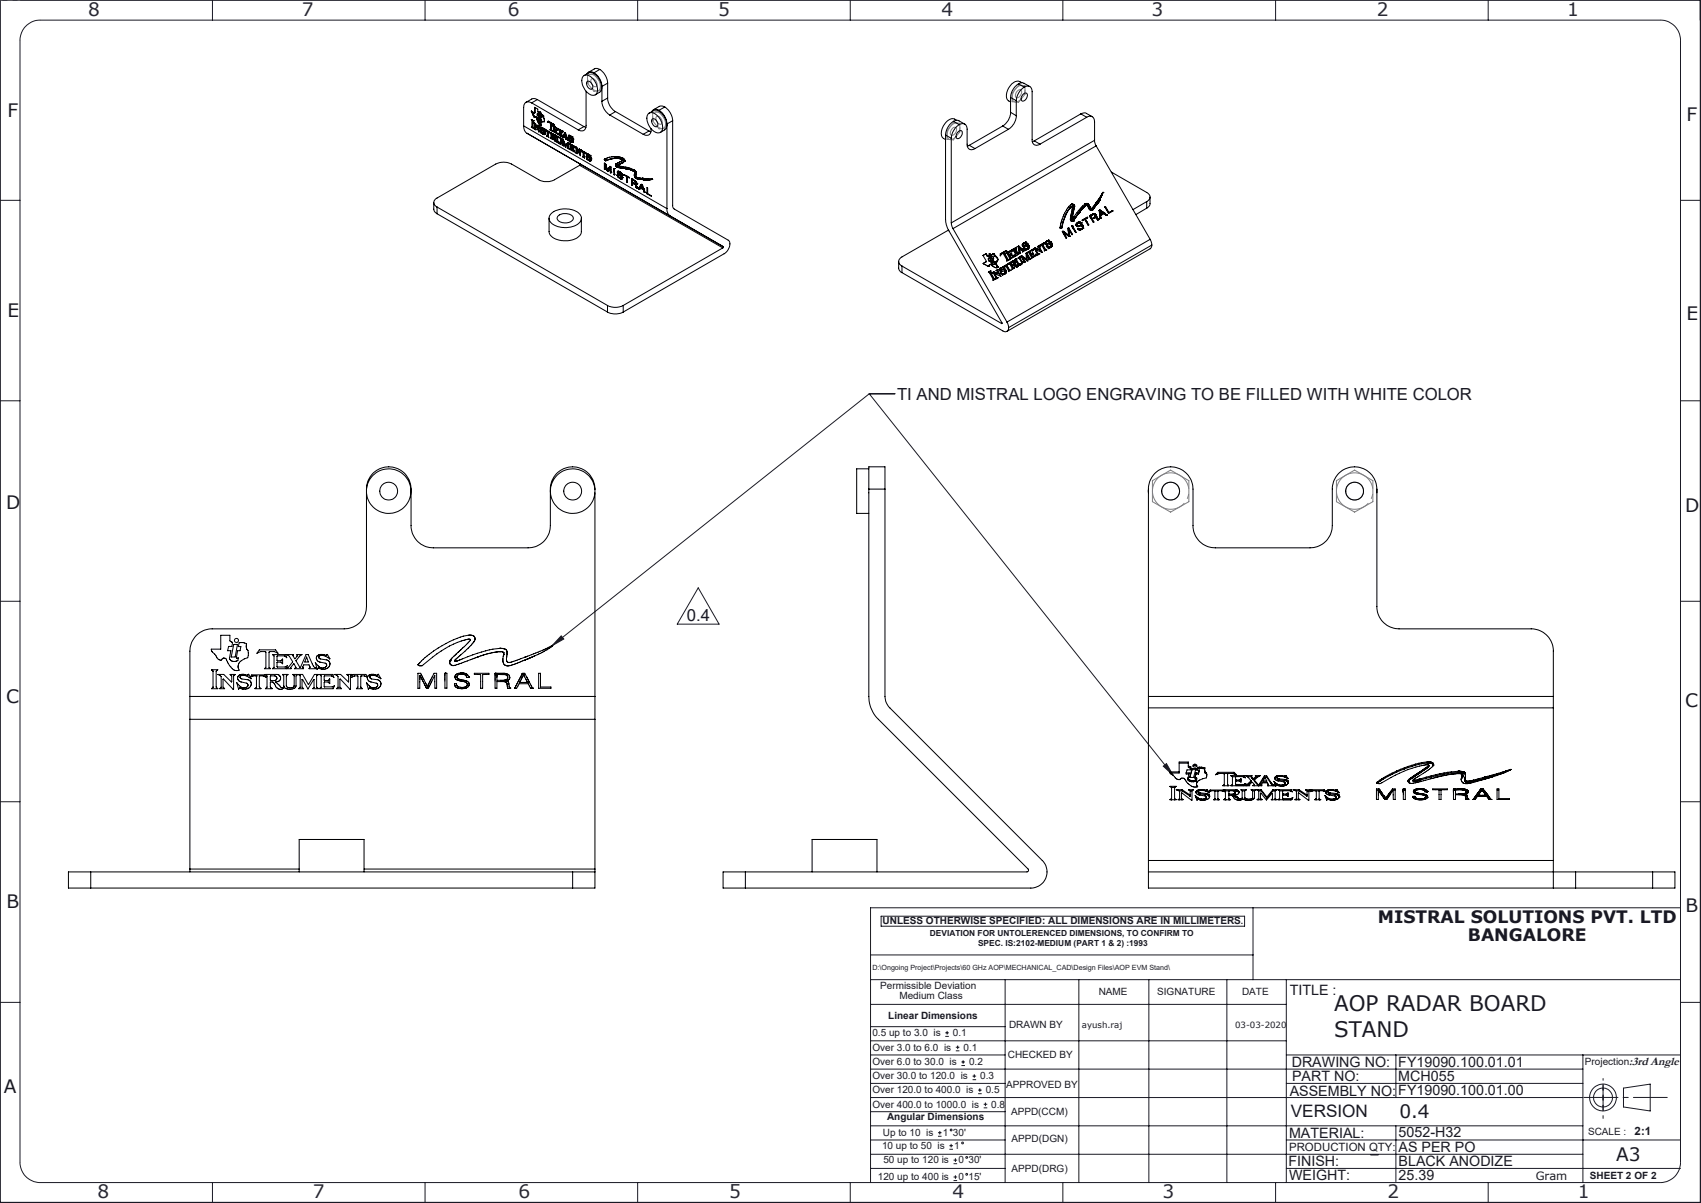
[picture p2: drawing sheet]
<svg xmlns="http://www.w3.org/2000/svg" width="420mm" height="297mm" viewBox="0 0 420 297" stroke-linecap="round" stroke-linejoin="round" font-family="sans-serif">
<defs><g id="words">
<g font-size="5.3" fill="#191924">
<text x="329.4" y="249.6">AOP RADAR BOARD</text>
<text x="329.4" y="255.9">STAND</text>
</g>
<g font-size="4.6" fill="#212142">
<text x="21.8" y="4">8</text>
<text x="74.5" y="3.9">7</text>
<text x="125.4" y="3.9">6</text>
<text x="177.3" y="3.9">5</text>
<text x="232.5" y="3.9">4</text>
<text x="284.3" y="3.9">3</text>
<text x="339.9" y="3.9">2</text>
<text x="386.9" y="3.9">1</text>
<text x="24.1" y="295.8">8</text>
<text x="77.2" y="295.8">7</text>
<text x="128" y="295.8">6</text>
<text x="180" y="295.8">5</text>
<text x="235.2" y="295.8">4</text>
<text x="287" y="295.8">3</text>
<text x="342.6" y="295.8">2</text>
<text x="389.6" y="295.8">1</text>
</g>
<g font-size="4.6" fill="#191924">
<text x="1.9" y="29">F</text>
<text x="416.4" y="29.8">F</text>
<text x="1.9" y="78.2">E</text>
<text x="416.4" y="79.1">E</text>
<text x="1.6" y="125.6">D</text>
<text x="416.1" y="126.5">D</text>
<text x="1.6" y="173.7">C</text>
<text x="416.1" y="174.5">C</text>
<text x="1.6" y="224.2">B</text>
<text x="416.1" y="225.1">B</text>
<text x=".9" y="269.9">A</text>
<text x="345.5" y="275.9">0.4</text>
<text x="399.1" y="286.6">A3</text>
</g>
<g font-size="4.2" fill="#191924">
<text x="340.2" y="228">MISTRAL SOLUTIONS PVT. LTD</text>
<text x="362.5" y="232.2">BANGALORE</text>
<text x="318.7" y="275.9">VERSION</text>
</g>
<g font-size="4.1" fill="#191924">
<text x="221.5" y="98.7">TI AND MISTRAL LOGO ENGRAVING TO BE FILLED WITH WHITE COLOR</text>
<text x="169.6" y="153.3">0.4</text>
</g>
<g font-size="3.5" fill="#191924">
<text x="318.4" y="245.7">TITLE :</text>
<text x="318.9" y="263.5">DRAWING NO:</text>
<text x="345.3" y="263.5">FY19090.100.01.01</text>
<text x="319" y="266.9">PART NO:</text>
<text x="345.3" y="266.9">MCH055</text>
<text x="318.5" y="270.6">ASSEMBLY NO:</text>
<text x="345.3" y="270.3">FY19090.100.01.00</text>
<text x="318.3" y="280.9">MATERIAL:</text>
<text x="345.3" y="280.8">5052-H32</text>
<text x="318.1" y="287.8">FINISH:</text>
<text x="345.3" y="287.8">BLACK ANODIZE</text>
<text x="345.3" y="284.4">AS PER PO</text>
<text x="318.3" y="291.4">WEIGHT:</text>
<text x="345.3" y="291.4">25.39</text>
</g>
<text font-size="2.9" fill="#191924" x="402.2" y="263">:3rd Angle</text>
<g font-size="2.8" fill="#191924">
<text x="403.6" y="280.2">2:1</text>
<text x="318.3" y="284.1">PRODUCTION QTY:</text>
<text x="379.2" y="291.2">Gram</text>
</g>
<g font-size="2.5" fill="#191924">
<text x="217.9" y="228.1">UNLESS OTHERWISE SPECIFIED: ALL DIMENSIONS ARE IN MILLIMETERS</text>
<text x="217.3" y="244.3">Permissible Deviation</text>
<text x="271.3" y="245.7">NAME</text>
<text x="285.7" y="245.7">SIGNATURE</text>
<text x="306.7" y="245.7">DATE</text>
<text x="219.3" y="251.5">Linear Dimensions</text>
<text x="222.1" y="246.7">Medium Class</text>
<text x="215.4" y="255.8">0.5 up to 3.0 is</text>
<text x="235.3" y="255.8">0.1</text>
<text x="249.1" y="253.8">DRAWN BY</text>
<text x="215.4" y="259.4">Over 3.0 to 6.0 is</text>
<text x="215.4" y="263">Over 6.0 to 30.0 is</text>
<text x="237.9" y="259.4">0.1</text>
<text x="239.3" y="263">0.2</text>
<text x="248.8" y="261.2">CHECKED BY</text>
<text x="391.4" y="263">Projection</text>
<text x="215.4" y="266.5">Over 30.0 to 120.0 is</text>
<text x="215.4" y="269.9">Over 120.0 to 400.0 is</text>
<text x="242" y="266.5">0.3</text>
<text x="243.4" y="269.9">0.5</text>
<text x="248.4" y="268.7">APPROVED BY</text>
<text x="215.4" y="273.4">Over 400.0 to 1000.0 is</text>
<text x="244.8" y="273.4">0.8</text>
<text x="249.6" y="275.4">APPD(CCM)</text>
<text x="218" y="280.5">Up to 10 is</text>
<text x="219" y="276.5">Angular Dimensions</text>
<text x="232.8" y="280.5">1</text>
<text x="235.3" y="280.5">30'</text>
<text x="392.1" y="280.2">SCALE :</text>
<text x="217.8" y="283.7">10 up to 50 is</text>
<text x="218.1" y="287.2">50 up to 120 is</text>
<text x="235.6" y="283.7">1</text>
<text x="236.7" y="287.2">0</text>
<text x="239.1" y="287.2">30'</text>
<text x="249.8" y="282">APPD(DGN)</text>
<text x="216.8" y="291.4">120 up to 400 is</text>
<text x="236.7" y="291.4">0</text>
<text x="239.1" y="291.4">15'</text>
<text x="249.8" y="289.4">APPD(DRG)</text>
<text x="392.6" y="291.2">SHEET 2 OF 2</text>
</g>
<g font-size="2.1" fill="#191924">
<text x="229.6" y="231">DEVIATION FOR UNTOLERENCED DIMENSIONS, TO CONFIRM TO</text>
<text x="241.5" y="233.5">SPEC. IS:2102-MEDIUM (PART 1 &amp; 2) :1993</text>
<text x="306.4" y="228.1">.</text>
<text x="267.1" y="253.8">ayush.raj</text>
<text x="305" y="253.8">03-03-2020</text>
</g>
<text font-size="1.8" fill="#191924" x="215.4" y="239.5">D:\Ongoing Project\Projects\60 GHz AOP\MECHANICAL_CAD\Design Files\AOP EVM Stand\</text>
</g></defs>
<g fill="none" stroke="#191924" stroke-width=".25">
<path d="M52.5 0v5M105 0v5M157.4 0v5M209.9 0v5M262.4 0v5M315 0v5M367.5 0v5M6.2 6.7l1-.9a4.6 4.6 0 0 1 2.7-.8h400a4.9 4.9 0 0 1 5 4.9v277a4.9 4.9 0 0 1-5 5.1h-400a5 5 0 0 1-5-5.1v-277.3l.4-1.6zM0 49.5h4.9M414.9 49.5h5M0 99h4.9M214.6 97.2h6.4"/>
<path d="M214.6 97.2l-78.3 62.2M214.6 97.2l75.1 94.2M414.9 99h5M0 148.4h4.9M138.6 157l.6 .8-2.9 1.6zM172.4 145.1l5.2 9h-10.4zM414.9 148.4h5M0 197.9h4.9M287.2 189.2l.8-.7 1.7 2.9zM414.9 197.9h5M214.9 235.8h94.5M217.6 226.2h89.7v2.5h-89.7z"/>
<path d="M309.4 224.1v17.8M414.9 224.1h-200v67.9M0 247.5h4.9M214.9 241.9h200M214.9 248h102.7M214.9 253.5h33.3M214.9 257h102.7M233.4 255.9h.9M233.4 255h.9M233.9 254.5v.9M236 259.4h.9M236 258.5h.9"/>
<path d="M236.5 258.1v.9M248.2 241.9v50.1M266.4 241.9v50.1M283.7 241.9v50.1M302.9 241.9v50.1M317.6 241.9v50.1M414.9 247.5h5M214.9 260.5h33.3M214.9 271h175.9M214.9 278h175.9M214.9 263.9h175.9M214.9 267.5h33.3"/>
<path d="M214.9 274.5h33.3M231.6 279.6h.9M232.1 279.2v.9M237.4 263.1h.9M237.4 262.2h.9M237.8 261.8v.8M240.1 266.6h.9M240.1 265.7h.9M240.6 265.2v.9M241.5 270h.9M241.5 269.1h.9M241.9 268.7v.9"/>
<path d="M242.9 273.5h.9M242.9 272.6h.9M243.3 272.2v.9M317.6 260.5h97.3M317.6 267.5h73.2M344.7 260.5v10.5M344.7 278v13.7M390.8 260.5v31.5M395.8 267.6v3.4M400.9 268.6l6.6-1v6.7l-6.6-1zM52.5 292v5M105 292v5"/>
<path d="M157.4 292v5M209.9 292v5M214.9 281.4h33.3M214.9 288.5h33.3M214.9 285h175.9M231.6 280.5h.9M234.4 283.7h.9M234.4 282.9h.9M234.8 282.4v.9M235.4 291.5h.9M235.4 290.6h.9M235.4 287.3h.9"/>
<path d="M235.4 286.4h.9M235.9 286v.9M235.9 290.2v.8M262.4 292v5M315 292v5M317.6 281.4h97.3M317.6 288.5h97.3M338.5 285.1h1.8M367.5 292v5M419.9 292v5"/>
<circle cx="234.8" cy="279" r=".21"/>
<circle cx="395.8" cy="271" r="3.3"/>
<circle cx="395.8" cy="271" r="2.33"/>
<circle cx="237.7" cy="282.2" r=".22"/>
<circle cx="238.7" cy="285.7" r=".22"/>
<circle cx="238.7" cy="289.9" r=".22"/>
</g>
<g fill="none" stroke="#808080" stroke-width=".25">
<path d="M145.1 18.4l1.5-.1 1.6 2v2.1l-1.6 .1-1.5-1.9zM146 19.6a1.11 1.11 0 0 1 1.4 1.2 .6 .6 0 0 1-.5 .6 .6 .6 0 0 1-.7-.5l-.3-.7zM161.1 27.7l1.6-.1 1.6 2v2.1l-1.6 .1-1.6-2zM162.1 28.8a1.2 1.2 0 0 1 1.2 .6 1.2 1.2 0 0 1-.1 1.3 1.38 1.38 0 0 1-1.1-1.9zM235.2 31.7a.59 .59 0 0 1 .8-.2 .59 .59 0 0 1 .1 .9 .89 .89 0 0 1-.4 .8 .89 .89 0 0 1-1 0v-.7zM235.4 30.3l1.6 .1v2.2l-1.6 1.9-1.6-.1v-2.1zM251 22.6a.66 .66 0 0 1 1-.4 .66 .66 0 0 1 .1 1l-.1 .3a.64 .64 0 0 1-.6 .6 .64 .64 0 0 1-.7-.5zM251.5 21l1.6 .2v2.1l-1.6 2-1.6-.2v-2.1zM284.6 118.7l4.4-2.6 4.5 2.6v5.2l-4.5 2.5-4.4-2.5zM330 118.7l4.5-2.6 4.5 2.6v5.2l-4.5 2.5-4.5-2.5z"/>
<circle cx="289" cy="121.2" r="2.19"/>
<circle cx="334.5" cy="121.2" r="2.2"/>
</g>
<path d="M148.2 20.7a2.62 2.62 0 0 0-2.6-2.3 2.25 2.25 0 0 0 .4 3.3 1.23 1.23 0 0 0 2.2 .2v-1.2M164.3 30a2.61 2.61 0 0 0-2.6-2.3 2.25 2.25 0 0 0 .4 3.3 1.23 1.23 0 0 0 2.1 .2l.1-1.2M233.9 32.7a2.62 2.62 0 0 1 2.6-2.3 2.25 2.25 0 0 1-.4 3.3 1.23 1.23 0 0 1-2.1 .2l-.1-1.2M250 23.5a2.62 2.62 0 0 1 2.6-2.4 2.25 2.25 0 0 1-.5 3.3 1.23 1.23 0 0 1-2.1 .2v-1.1" fill="none" stroke="#808080" stroke-width=".25" stroke-dasharray="15.2 1.3 1.3 1.3" stroke-dashoffset="11.5" stroke-linecap="butt"/>
<path d="M284.8 119.9a4.5 4.5 0 0 1 7.5-1.8 4.5 4.5 0 0 1-2 7.5 4.5 4.5 0 0 1-5.6-5.4l.1-.3M330.2 119.9a4.5 4.5 0 0 1 7.5-1.8 4.5 4.5 0 0 1-2 7.5 4.5 4.5 0 0 1-5.6-5.4l.1-.3" fill="none" stroke="#808080" stroke-width=".25" stroke-dasharray="15.2 1.3 1.3 1.3" stroke-dashoffset="3" stroke-linecap="butt"/>
<path d="M395.8 268.6v4.7M395.8 270.9v-4.6" fill="none" stroke="#191924" stroke-width=".25" stroke-dasharray="15.2 1.3 1.3 1.3" stroke-dashoffset="14.8"/>
<path d="M391.1 270.9h20.6" fill="none" stroke="#191924" stroke-width=".25" stroke-dasharray="15.2 1.3 1.3 1.3" stroke-dashoffset="6.9"/>
<path d="M395.8 270.9v3.3" fill="none" stroke="#191924" stroke-width=".25" stroke-dasharray="15.2 1.3 1.3 1.3"/>
<path d="M395.8 270.9v5.2" fill="none" stroke="#191924" stroke-width=".25" stroke-dasharray="15.2 1.3 1.3 1.3" stroke-dashoffset="14.6"/>
<path d="M0 0h419.9v297h-419.9z" fill="none" stroke="#191924" stroke-width=".5"/>
<path d="M138.6 157l.6 .8-2.9 1.6zM287.2 189.2l.8-.7 1.7 2.9z" fill="#191924"/>
<g fill="none" stroke="#000" stroke-width=".25">
<path d="M143.9 18.9a1.64 1.64 0 0 1 2.5 .5 3.2 3.2 0 0 1 .7 3.9 2.35 2.35 0 0 1-3-1.6 2.69 2.69 0 0 1-.2-2.8zM144.2 18.7l1.1-.7a2.79 2.79 0 0 1 3 2.3 2.01 2.01 0 0 1-.3 2.5l-1 .6M146.6 18l-1-.3-.7 .6M146.6 18a4.2 4.2 0 0 1 2 3.3M148.1 17.1a4.5 4.5 0 0 1 1.9 3.4M148.1 17.1l-1.1-.2-1.7 .9M148.1 17.1l-1.5 .9M129.3 31.1l.2 1 .5 .7 48.6 28.1-.1 .3M129.3 31.1l35.4 20.4M131.2 29.5h.1M131.2 31.4h.1M131.2 29.5l.1 .2"/>
<path d="M131.2 27.5l.8 .4M131.2 27.5v.2M131.2 29.5l.5 .3M131.2 27.7l.1 .1M131.2 27.4v.1M131.3 25.4a1.2 1.2 0 0 0-1.4-.2 1.2 1.2 0 0 0-.6 1.3v4.6M131.3 25.4l11.5 6.7M131.3 27.8l.2 .3M131.3 31.4h.1M131.3 31.4h-.1M131.3 27.5l.1 .1M131.3 29.7v1.6"/>
<path d="M131.3 31.3v.1M131.3 31.3l.3 .2M131.4 29.6l-.1 .1M131.4 27.6v.1M131.4 27.6l-.2 .1M131.4 27.7l.2 .3M131.4 27.7l-.1 .1M131.4 31.3h.1M131.4 31.3l-.1 .1M131.5 31.2l-.2 .1M131.5 28.1l.1 .2M131.5 29.6v1.7"/>
<path d="M131.5 29.7h-.2M131.5 31.3l-.3 .1M131.6 28.3l.1 .2M131.6 29.8h.1M131.6 28l.1 .2M131.6 29.8l.1 1.9-.5-.3M131.6 28l-.1 .1M131.7 28.5l.1 .3M131.7 29.8h.1M131.7 29.8h-.1M131.7 28.2l.1 .3M131.7 28.2l-.1 .1"/>
<path d="M131.8 30.3h.1M131.8 30.3l.5 .3 .7 1.1M131.8 30.3l.1 .1M131.8 28.8l.1 .1M131.8 28.5l.1 .2M131.8 28.5h-.1M131.9 28.9v.1M131.9 30.4v.1M131.9 31.8h.1M131.9 31.8l.4 .3M131.9 28.7l.1 .1M131.9 30.5l.1 .2"/>
<path d="M131.9 28.7l-.1 .1M132 30.4h-.1M132 27.9v-1.4l.8 .4v.6l.2 .3v.4l-.3-.2M132 28.8l.1 .1M132 28.8l-.1 .1M132 31.7h.1M132 30.7v1M132 31.7l-.1 .1M132 30.4l-.1 .1M132.1 31.7l.1 .1M132.1 28.9h.2M132.1 28.9l-.2 .1"/>
<path d="M132.1 30.5l.1 .1M132.2 26.6v1.2l-.2 .1M132.2 31.7l-.3 .1M132.2 30.6v1.2M132.2 31h.1M132.2 31.8l.1 .2M132.2 31.7h.1M132.2 30.6l-.2 .1M132.2 31.6l-.2 .1M132.3 31l.8 1.6M132.3 28.9l.1 .1M132.3 32v.1"/>
<path d="M132.4 29l.1 .1M132.4 28.8l-.5 .2M132.4 28.8l.1 .1M132.4 28.8l-.1 .1M132.4 31l.7 1.3M132.4 31h-.2M132.4 31h-.1M132.5 29.1v.2M132.5 29.3l.1 .2M132.5 28.9l.1 .1M132.5 28.9l-.1 .1M132.6 29.5v.2"/>
<path d="M132.6 29v.2M132.6 29l-.1 .1M132.6 29.7l.2 .3M132.6 29.2l.1 .3M132.6 29.2l-.1 .1M132.7 24.6l-1.1-.3-1.7 1M132.7 28l-.1 .4 .3 .1-.1 .7M132.7 24.6l-1.4 .8M132.7 24.6l11.5 6.7M132.7 28h.3M132.7 29.5l.1 .1M132.7 29.5h-.1"/>
<path d="M132.8 29.2l.3 .6 .4 .1M132.8 29.3h.1M132.8 29.2h.1M132.8 30l.1 .2M132.8 29.6l.1 .3M132.8 29.6l-.2 .1M132.8 30.9l.4 .2M132.8 30.9l.2 .2M132.8 30.9h.1M132.9 30.2l.1 .2M132.9 31v.1M132.9 29.9l.1 .2"/>
<path d="M132.9 29.9l-.1 .1M132.9 31h.1M133 31.7h.1M133 31.1h.1v1.5M133 31.1v.6M133 30.4l.1 .1M133 30.1l.1 .2M133 30.1l-.1 .1M133 31h-.1M133 29.1l.3 .2M133 29.1l-.1 .1M133 31l-.1 .1"/>
<path d="M133.1 30.5l.2 .3M133.1 32.6h.1M133.1 31.6h.1M133.1 31.6l-.1 .1M133.1 28.1l.4 .2-.3 1.1-.3-.2zM133.1 30.3l.1 .2M133.1 31.2h.1M133.1 30.3l-.1 .1M133.2 31.2h.1M133.2 27.6a.19 .19 0 0 1 .3 .1 .19 .19 0 0 1-.2 .2zM133.2 30.5l.2 .2M133.2 30.5h-.1"/>
<path d="M133.2 31.1v.1M133.2 28.1l-.2 1M133.3 30.6l-.1 .1M133.3 27.6l.3 .3M133.3 30.8l.1 .1M133.4 30.7h.1M133.4 29.6h.1M133.4 29.5v.1M133.4 30.7h-.2M133.4 29.6l.1 .1M133.5 29.9h.1M133.5 31.5v.3"/>
<path d="M133.5 31.8v.1M133.5 31.5l.1-.1v.3M133.5 30.7l-.1 .2M133.5 30.7l-.2 .1M133.5 29.7h.1M133.5 28.5l.1-.4a1.3 1.3 0 0 1 .8 1.3v.7h-.3M133.5 31.5l.7 .2M133.5 31.5h.1M133.5 29.4v.1M133.5 31.9l.1 .1M133.5 29.5h.1M133.5 28.5l.3 .1"/>
<path d="M133.5 29.7v.2M133.5 29.4l-.1 .1M133.5 29.5l-.1 .1M133.6 32h.1M133.6 29.5v.1M133.6 29.5l-.2 .1M133.6 29l-.1 .4M133.6 30.9h-.1M133.6 31.7l.2 .2M133.6 32l.1 .1M133.6 32.5l.1 .2M133.6 32.5l-.2-.4 .2 .7 .1-.1"/>
<path d="M133.6 32h.2M133.6 31.6l-.1 .1M133.6 29.6h.1M133.6 31.5l-.1 .1M133.6 31.7l-.1 .1M133.7 32.1l.1 .1M133.7 32.7v.1M133.7 32.8h.1M133.7 29.6l-.2 .3M133.7 28.4l.2 .1M133.7 28.4l-.2 .1M133.7 29.6l-.2 .1"/>
<path d="M133.7 32.6v.1M133.7 31.7v.2M133.7 31.7l-.2 .2M133.7 31.6h.1M133.7 29l-.2-.1-.1 .6M133.7 31.9l.8 .6 .1 .7M133.7 31.6v.2M133.7 30.1l-.2 .3 .1 .5h-.2M133.7 31.9l-.1 .1M133.7 28.2v.2M133.7 32.7l.1 .1M133.7 32.7h.1"/>
<path d="M133.8 31.6h.1M133.8 32.8v.1M133.8 28.6l-.1 .4M133.8 32.7l-.2 .1M133.8 32.9h.1M133.8 32.2l.4 .4M133.8 32.8l.1 .1M133.8 32.9l.1 .1M133.8 30.1h-.1M133.8 32l.1 .2M133.8 32l-.1 .1M133.8 32.8h.1"/>
<path d="M133.9 32.9l.2 .1M133.9 31.6h.1M133.9 33h.1M133.9 32.1l-.2 .1M133.9 32.8l-.1 .1M133.9 33l.1 .1M133.9 31.5l-.2 .1M133.9 28.5l-.2 .5M133.9 28.5l-.1 .1M133.9 32.9h-.1M133.9 31.6l.2 .1M133.9 32.2h-.1"/>
<path d="M133.9 30h.3M133.9 30l-.2 .1M133.9 30l-.1 .1M133.9 32.2l.5 .3M133.9 31.5v.1M134 33.1l.2 .1M134 31.6h-.1M134.1 31.7l.4 .4M134.1 30.1h-.3M134.1 33h.2M134.1 31.7h.1M134.2 31.7l.2 .2"/>
<path d="M134.2 33.2h.1M134.2 31.7h-.1M134.2 33l-.2 .1M134.2 30h.2M134.2 30l-.1 .1M134.2 33l.1 .1M134.2 32.6l.1 .1M134.3 33.2h.1M134.3 32.7h.1M134.3 33.1h.1M134.3 33.1l-.1 .1M134.3 32.7l.1 .1"/>
<path d="M134.3 33.2h.2M134.4 31.9h.1M134.4 32.9h.1M134.4 32.5l.1 .1M134.4 32.8v.1M134.4 32.9l-.1 .1M134.4 32.5l-.2 .1M134.4 33.1h.2M134.4 32.6h-.1M134.4 33.1l-.1 .1M134.4 31.9l.3 .5M134.4 31.8v.1"/>
<path d="M134.4 31.9l-.1 .1M134.4 32.6l-.1 .1M134.5 32.1l.1 .3M134.5 32.9l-.2 .1M134.5 32.6v.1M134.5 32.6l-.2 .1M134.5 33.2h.1M134.5 32.7l-.1 .1M134.5 32.9h.1M134.5 32.7v.2M134.5 32.8l-.1 .1M134.5 33.1l-.2 .1"/>
<path d="M134.5 32.1h.1M134.6 32.2h.1M134.6 33.2h-.1M134.6 32.2l.1-.2 1.1 .7 .2 .3-.2-.2M134.6 32.2h.2M134.7 32.4h.1M134.7 32.1l.1 .1M134.7 32.1h.1M134.7 32.1l-.1 .1M134.8 32.1h-.1M134.8 32.2l.3 .1M134.9 32.2h-.1"/>
<path d="M135 33.6h.1M135 33.6l.5 .3M135.1 32.3v.1M135.1 33.5h.1M135.1 32.4h.1M135.1 32.4v1.1M135.1 32.4l.2-.1v1.2M135.1 30.1l.4 .1M135.1 33.5l.3 .2M135.2 33.5h.1M135.2 32.3l-.1 .1M135.3 33.5l-.3 .1"/>
<path d="M135.3 33.4l-.2 .1M135.3 30.1h.3M135.3 30.1h-.2M135.4 33.7l.1 .2M135.4 29.9l1.4 .8M135.4 29.9l-.3 .2M135.4 32.6h.1M135.4 32.6v1.1M135.4 29.9l-.1 .2M135.4 32.6l.3 .1M135.5 30.2h.1M135.5 33.9h.1"/>
<path d="M135.5 30.2l.4 .2M135.6 30.1h.1M135.6 30.1l-.1 .1M135.7 30.1l.3 .2M135.7 30.1l-.2 .1M135.7 32.7l.1 .1M135.7 32.7h.1M135.8 32.7h-.1M135.8 32.1l.5 .3-.1-.2M135.8 32h.1M135.8 32v.1M135.9 30.4h.1"/>
<path d="M135.9 34.1l.6 .4M135.9 32l-.1 .1M135.9 32.8h-.1M135.9 30.4v1.6M136 32l.2 .1M136 34.1h.1M136 34.1h-.1M136 30.3h.1M136 30.3l-.1 .1M136 32.7v.1M136 34h.1M136 32.9v1.1"/>
<path d="M136 32.9l-.1-.2 1 .6M136 34v.1M136 30.3l.1 .1M136.1 30.4v1.5M136.1 30.4h-.2M136.1 30.4l-.2 .1M136.1 31.9l-.2 .1M136.1 34l.2 .2M136.1 32.8h-.1M136.1 32.8l-.1 .1M136.2 34h.1M136.2 34l-.3 .1"/>
<path d="M136.2 34h-.1M136.2 32.8v1.2M136.2 32.9h-.2M136.3 30.6h.1M136.3 30.6l-.1 1.6M136.3 30.6l.3 .2M136.3 33.7h.1M136.3 33.1h.1M136.3 33.5h.1M136.3 34.3h.1M136.3 33.1v.4M136.3 33.7v.6"/>
<path d="M136.3 33.5l.4 .3M136.4 34.3l.1 .1M136.4 33.7l.1 .1M136.4 33.1l.3 .2M136.4 30.5h.1M136.4 30.5l.4 .2M136.4 30.5l-.1 .1M136.5 33.7h.1M136.5 34.4v.1M136.5 33.7h-.2M136.5 33l-.1 .1M136.5 31h.1"/>
<path d="M136.5 32.5h.1M136.5 33.8l.1 .1M136.5 32.5l1.2 .7v-.3M136.5 31l1.2 .7M136.5 31l.1 .1M136.6 31.1v.1M136.6 33.9l.1 .2M136.6 30.8h.1M136.6 31.2l.1 .1M136.7 31.3l.1-.1v1.1M136.7 31.3v1.1M136.7 32.4l-.1 .1"/>
<path d="M136.7 32.4l1.1 .6M136.7 31.1h-.1M136.7 33.8h.1M136.7 34.1h.1M136.7 34.1l.1 .3M136.7 33.3h.1M136.7 33.8l.1 .1M136.7 33.8h-.2M136.7 31.1l-.1 .1M136.8 34h.1M136.8 33.8h.1M136.8 33.9h.1"/>
<path d="M136.8 34l.5 .8-.2 .1M136.8 34.4h.1M136.8 33.3v.2M136.8 30.7l.2 .5-.3-.4M136.8 33.9h-.2M136.8 30.7h.1M136.8 30.7l-.2 .1M136.8 34.4v.1M136.8 34l-.1 .1M136.8 32.3l-.2 .2M136.8 30.8h-.1M136.8 32.3l-.2 .1"/>
<path d="M136.8 33.2l-.1 .1M136.8 34.5l.1 .1M136.8 33.5l.1 .1M136.8 34.1h-.1M136.9 34.6v.1M136.9 34.1v.2M136.9 33.7l.2-.1-.1 .1M136.9 33.5l.1-.1zM136.9 33.7h.1M136.9 32.1h.1M136.9 33.3h.1M136.9 34h.1"/>
<path d="M136.9 32.1v.4M136.9 33.6v.1M136.9 34.3l-.1 .1M136.9 34.3v.1M136.9 33.7l-.1 .1M136.9 33.3h-.1M136.9 31.9h.1M136.9 31.4h.1M136.9 31.4v.5M136.9 34.7h.1M136.9 32.5l.1 .1M136.9 31.9l.4 .2"/>
<path d="M136.9 31.4l.6 .4M136.9 32.1l.4 .1M136.9 34.4h-.1M136.9 34.4l.1 .1M136.9 33.3l.1 .1M136.9 33.3l-.1 .1M137 32.6l.7 .3M137 33.3l.2 .3M137 34.7l.1 .1M137 34.5h.1M137 33.4h.1M137 33.4l-.2 .1"/>
<path d="M137 34.5h-.2M137 34h.1M137 33.5h.1M137 34.5l.1 .1M137 33.4v.1M137 34.5l-.1 .1M137.1 34.8v.1M137.1 33.5l-.2 .1M137.1 31.4h-.2M137.1 33.9l-.2 .1M137.1 33.9l.1 .1M137.1 33.9l-.4 .1"/>
<path d="M137.1 33.5l-.3 .3M137.1 32h.1M137.1 32l-.2 .1M137.1 34.6v.1M137.1 34.6l-.2 .1M137.1 34.7h.1M137.1 34.9h.1M137.1 34.7h-.1M137.2 34h-.1M137.2 34h-.2M137.2 34.7l.1 .2M137.2 33.7v.3"/>
<path d="M137.2 33.6v.1M137.2 34.9l.1 .1M137.2 34.7l-.1 .1M137.3 32.2h.1M137.3 32.2v.1M137.3 32.1h.1M137.3 32.3h.1M137.3 34.9h.2M137.3 34.9h-.1M137.4 34.9h.1M137.4 32.1h.1M137.4 32v.5l-.1-.2"/>
<path d="M137.4 32h-.1M137.4 32l-.1 .1M137.4 32.3h-.1M137.4 32.2l-.1 .1M137.4 32.2h-.1M137.4 34.9l-.1 .1M137.5 35h.1M137.5 35h-.2M137.5 34.9v.1M137.5 34.7v.1M137.5 34.9l-.2 .1M137.5 34.8v.1"/>
<path d="M137.5 31.8l.2 .1M137.5 33.6l.1 .1M137.5 35h.3M137.6 35l.1 .1M137.6 34.6l-.1 .1M137.6 34.6l.1 .1M137.6 33.7v.9M137.7 34.7l-.2 .2M137.7 35.1l.3 .3M137.7 31.7l-.2 .1M137.7 34.7l-.2 .1M137.7 31.8l-.1 .1"/>
<path d="M137.7 31.7l.1 .4-.1-.2M137.7 31.7l-.1 .1M137.7 33.9h.1M137.7 32.9h.1M137.7 33.9l.1 1.1M137.7 31.9h.1M137.8 33.2h.1M137.8 35h.1M137.8 35v.1M137.8 33.8l-.1 .1M137.8 33.8h.1M137.8 33.2l.3 .2"/>
<path d="M137.8 35h-.2M137.8 35l-.1 .1M137.8 35.1h.1M137.8 35.1l.1 .1M137.9 33.8h.1M137.9 33.8l-.5-.3 .1 1.2M137.9 31.9l-.1-.2 .5 .4M137.9 31.9h.1M137.9 35.1l-.1 .1M137.9 31.9l.1 .2M137.9 33.1v.1M137.9 31.8v.1"/>
<path d="M137.9 35.2l.2 .1M137.9 33.1l.2 .1M137.9 35.2h-.1M138 35.4l.3 .1M138 33.1h.1M138 32.1l.3 .7M138 31.9h-.1M138 33.1l-.1 .1M138 33.1h-.1M138.1 35.3l-.1 .1M138.1 33.3h.1M138.1 35.3l.2 .1"/>
<path d="M138.1 33.3v.1M138.1 32h.1M138.1 33.4h.1M138.1 32l.3 .7M138.1 32l-.1 .1M138.3 35.4h.1M138.3 35.5l.1 .1M138.3 35.4l-.2 .1M138.3 35.4l.2 .1M138.3 34.1h.1M138.3 34.1l.4 .2M138.3 32.8h.1"/>
<path d="M138.3 34.1l.1 .1M138.3 32.8l-.4 .3M138.3 32.2h.1M138.3 32.1l.2 .5M138.4 33.1h.1M138.4 34.2v.1M138.4 33.1l-.3 .2M138.4 35.3h.1M138.4 34.3h.1M138.4 33.1l.2 .4M138.4 34.3l.1-.1-.1 .1M138.4 32.7h.1"/>
<path d="M138.4 34.3v.9M138.4 35.2l-.1 .2M138.4 33.6l.8 .4-.1-.1M138.4 32.7l-.4 .4M138.4 32.7l-.1 .1M138.4 34.1v.1M138.5 32.6h.1M138.5 32.9v.1M138.5 32.9l-.1 .2M138.5 35.3l-.2 .2M138.5 35.2h-.1M138.5 35.2l-.1 .1"/>
<path d="M138.5 33l.2 .4M138.5 33l-.1 .1M138.5 35.2v.1M138.5 35.2h.1M138.5 35.5l-.1 .1M138.6 32.8h.1M138.6 33.5h.1M138.6 34.2v1.2l-.2 .2M138.6 32.8l.3 .9M138.6 33.5l-.2 .1M138.6 33.5l.3 .2M138.7 34.3h.1"/>
<path d="M138.6 34.4h.1M138.7 32.3v.2M138.7 32.3l.3 .2M138.7 32.5l-.2 .1M138.7 33.4h.1M138.7 32.3h.1M138.7 33.4v.1M138.7 33.4l-.3 .2M138.7 33.4l-.1 .1M138.8 34.4h.1M138.8 34.4l.3 .2 .6 1.3M138.8 32.3h.1"/>
<path d="M138.8 32.3l-.3 .3M138.8 32.3l-.1 .2M138.9 34.4v.1M138.9 34.5h.1M138.9 33.7h.1M138.9 35.8l.3 .3-.1-.3M138.9 34.5v1.3M138.9 34.6l.2-.1v1.3M139 35.7l.1 .1M139 33.7l.5-1 .1 .1 .8 1.9M139 34.5h-.1M139 33.7l.2 .1"/>
<path d="M139 32.5l-.1 .1M139.1 32.5l-.5 .3M139.1 35.7l-.2 .1M139.1 35.6l-.2 .2M139.1 35h.1M139.1 33.7h.1M139.1 33.7h-.2M139.1 35v.1M139.1 33.7h-.1M139.1 33.9h.1M139.1 35.1l.5 1.2M139.2 33.7l-.1 .2"/>
<path d="M139.2 33.7l.5 .2M139.2 35h.1M139.2 33.7l.2-.2 .4 .3M139.2 35h-.1M139.3 35l.4 1.2M139.3 35l-.2 .1M139.5 33l-.2 .4 .3 .2M139.5 33l.1-.1 .2 .6-.2 .1M139.5 33l.1 .6M139.5 32.8l-.4 .9M139.6 36.3h.1M139.7 33.9l.1 .2"/>
<path d="M139.7 34.3l.7 .4M139.8 34.2h.1M139.8 34.1v.2M139.8 34.2l.4 .3M139.8 33.8l.1 .2M139.8 33.8l-.1 .1M139.9 34.1h.1M139.9 34.1l-.2 .2M139.9 34v.1M139.9 34l-.1 .1M139.9 34.1l-.1 .1M140.1 36.5l.4 .3-.1-.3"/>
<path d="M140.1 36.5h.1M140.1 35.6l-.5 .7M140.1 35.6h.1M140.1 35.6l.1 .1M140.2 35.7v.7M140.2 36.4l-.1 .1M140.2 36.4l.2 .1M140.2 35.2l-.5 .7M140.3 35.6h-.2M140.3 36.4h.1M140.3 35.6h.1M140.3 36.4l-.2 .1"/>
<path d="M140.3 35.6v.8M140.3 35.6l-.1 .1M140.3 33.5l.4-.1 .3 .3M140.3 33.5v.2M140.3 33.7l.1 .1M140.4 33.5l.1-.1v.2M140.4 33.8h.1M140.4 34.7h.1M140.4 33.8v.1M140.4 35.3v1.2M140.4 35.3l.1 .1M140.4 33.9l.1 .1"/>
<path d="M140.5 33.6v.1M140.5 33.6l-.2 .1M140.5 35.3h-.1M140.5 34.7h.1M140.5 33.7l.1 .2M140.5 33.4v.1M140.5 33.7h.1M140.5 35.3v.1M140.5 35.3l-.3-.1-.5 .7M140.5 34v.1M140.5 34.5v.2M140.5 33.7l-.1 .1"/>
<path d="M140.5 33.4l-.2 .1M140.5 34.7l.1 .1M140.5 34.1l.2 .1M140.6 33.7l.8 .8a.38 .38 0 0 1 .1 .4 .38 .38 0 0 1-.4 .3M140.6 33.9h.1M140.6 33.6h-.1M140.6 33.9h-.2M140.6 35.4h.1M140.6 35.4l1.2 .7M140.6 35.4l.1 .1M140.6 36.8h.1M140.6 36.8v.1"/>
<path d="M140.6 36.9l1.2 .6 .1-.2-.8-.4M140.6 34.7l-.3-.7 .2 .7M140.6 34.8l.1 .1M140.6 34.7l.2 .1M140.6 33.5h.2h-.1M140.6 34.7h-.1M140.6 34.6l-.1 .1M140.7 33.9v.1M140.7 33.9l-.2 .1M140.7 36.8l-.1 .1M140.7 34h.1M140.7 34.9l.1 .1"/>
<path d="M140.7 34.2l.4 .4M140.7 34l-.2 .1M140.7 35.5l.1 .1M140.7 33.5l-.2 .2M140.7 33.5l.1 .1M140.7 34.8h-.1M140.8 36.8h.1M140.8 34.8l.2 .2M140.8 35.6v1.2M140.8 36.8h-.1M140.8 34v.1M140.8 35.5h-.1"/>
<path d="M140.8 35.6h.1v1.1M140.8 34l-.2 .1M140.8 34.8l-.1 .1M140.8 35h.1M140.8 36.8l1.1 .6M140.8 33.6l.2 .1M140.8 34.1l.5 .4M140.8 33.5h-.1M140.8 34.1l-.1 .1M140.9 35.5l-.1 .1M140.9 36.7h.1M140.9 36.7l-.1 .1"/>
<path d="M140.9 35l.1 .1M140.9 33.5l-.1 .1M140.9 34.9l-.1 .1M140.9 36.7l-.2 .1M141 33.6l-.1 .1M141 33.7l.2 .2M141 35h.2M141 35h-.1M141 36.9h.1M141 36.4h.1M141 36.2h.1M141 35.8h.1"/>
<path d="M141 35.1l.1 .1M141 35.8v.5M141 36.4v.5M141 36.3l.4 .2M141 33.7l.2 .1M141 33.7h.1M141.1 36.4l.3 .2M141.1 35.8l.5 .4M141.1 35h.1M141.1 34.6l.1 .1M141.2 36.4h.1M141.2 33.9l.2 .2"/>
<path d="M141.2 35l.1 .1M141.2 35l-.2 .1M141.2 35.7l-.1 .1M141.2 36.4h-.2M141.2 33.8h.1M141.2 34.7v.3M141.2 34.7l.1 .1M141.2 36.4h-.1M141.3 34.5h.1M141.3 33.8h.1M141.3 34.9h-.1M141.3 34.5l-.2 .1"/>
<path d="M141.3 35.1h.1M141.3 35.1l-.2 .1M141.3 33.8l.2 .6M141.3 34.5l.1 .1M141.3 33.8l-.1 .1M141.4 34.9h.1M141.4 36.6v.1M141.4 34.7h.1M141.4 34.1l.1 .3M141.4 34.6v.1M141.4 35.1v.1M141.4 34.6l-.2 .1"/>
<path d="M141.4 34.7h-.2M141.4 34.9l-.2 .1M141.4 35.1l-.2 .1M141.4 34.7v.1M141.4 34.8l-.1 .1M141.4 34.7l-.1 .1M141.4 34.7l-.1 .2M141.4 36.5h.1M141.4 36.7l.1 .1M141.4 34.1h.1M141.4 35.1l-.1 .1M141.5 36.4v.5"/>
<path d="M141.5 36.4l-.1 .1M141.5 34.4h.1M141.5 36.5h.1M141.5 36.8h.1M141.5 36.4h.1M141.5 36.7v.1M141.5 36.6l-.1 .1M141.5 36.5l-.1 .1M141.5 34.3v.1M141.6 36.2h.1M141.7 36.2h.1M141.7 36.2l.1 .1"/>
<path d="M141.8 36.1l.1 .3-.1-.1M141.8 36.1l-.1 .1M141.8 36.1l-.2 .1M141.8 36.2h-.1M141.9 36.3h-.1M142 36.2h.1M142 36.2l.5 .3 .6 1.1M142 36.2l.1 .1M142.1 36.3v.1M142.1 36.4l.1 .2M142.2 37.7h-.1M142.2 36.3h-.1"/>
<path d="M142.2 37.7l.2-.1zM142.2 37.6h.1M142.2 36.6v1M142.2 36.3l-.1 .1M142.3 37.6l.1 .1M142.3 36.4l.1 .1M142.4 36.5l.1 1.5-.4-.3M142.4 36.5l-.2 .1M142.4 37.5l-.2 .1M142.4 36.9h.1M142.5 36.9l.8 1.5M142.6 36.9h-.2"/>
<path d="M142.6 36.9l.7 1.3M142.6 36.9h-.1M143 36.8h.1M143 36.8l.4 .2M143 36.8l.2 .2M143.1 36.9h.1M143.2 37.6h.1M143.2 37v.6M143.3 38.4h.1M143.3 37.5h.1M143.3 37v.5M143.3 36.9l-.1 .1"/>
<path d="M143.3 37.5l-.1 .1M143.4 37.1h.1M143.4 37.3h.3M143.4 37.3l.2-.2 1.1 .6M143.4 37l-.1 1.4M143.4 37v.1M143.6 37.2h.1M143.6 37.2l-.2 .1M143.6 37.1v.1M143.7 37.3l.2 .2M143.8 37.2h-.2M143.8 37.2l-.1 .1"/>
<path d="M143.9 38.7h.1M143.9 37.5l.1 1.1M143.9 37.5h.1M144 38.6h.1M144 38.6l.2 .2M144 37.4l-.1 .1M144.1 38.6h.1M144.1 37.4l-.2 .1M144.1 37.4h.1M144.1 38.6l-.2 .1M144.1 37.4v1.2M144.1 37.4l-.1 .1"/>
<path d="M144.1 38.5l-.1 .1M144.2 31.3l.5 .1M144.2 31.3l-1.4 .8M144.3 37.7l.1 1.3-.5-.3M144.3 37.6v.1M144.3 37.6l.2 .2M144.4 37.6h-.1M144.5 37.8h.1M144.6 37.8l.1 .1M144.7 37.9l.1 .2M144.7 37.7l.1 .4M144.7 37.8h-.1"/>
<path d="M144.7 37.7l-.2 .1M144.7 22.5v8.4a1.18 1.18 0 0 1-.5 1.3 1.18 1.18 0 0 1-1.4-.1M144.7 37.9h.1M144.8 38.1l.6 .1M144.8 38.1v.2M144.8 38.3l.1 .1M144.8 38.1l.2-.1v.2M144.9 38.4v.1M144.9 38.5l.1 .1M145 20.1a1.19 1.19 0 0 1 1.1 .6 1.19 1.19 0 0 1 0 1.3 1.35 1.35 0 0 1-1.1-1.9zM145 38.2v.1M145 38.6v.1"/>
<path d="M145 38.2l-.2 .1M145 38l-.2 .1M145 38.1l-.2 .1M145 39.3h.1M145 39.3l-.1 .1-.2-.8 .2 .2a.79 .79 0 0 0 .7 .7M145 38.7h.1M145 39.3l.2 .2M145 39.1v.2M145 38.3v.1M145 38.3l-.1 .1M145 38.3l.9 .9M145 38.4l.1 .1"/>
<path d="M145 38.4l-.1 .1M145.1 38.7v.1M145.1 38.5v.1M145.1 38.1h.1M145.1 38.5l-.1 .1M145.1 39.3h-.1M145.1 38.8l.5 .3M145.1 38.6l.2 .1M145.1 38.6l-.1 .1M145.2 39.3l-.1 .1M145.2 38.1h-.2v.2M145.2 38.1l.1 .1"/>
<path d="M145.2 38l-.1 .1M145.2 39.4h-.1M145.2 38.6l-.1 .1M145.2 39.5l.1 .1M145.3 38.2h.1M145.3 38.7l.4 .3M145.3 38.7l-.2 .1M145.3 39.6l.2 .1M145.3 39.6h.3M145.3 38.1v.1M145.3 39.5h-.1M145.4 38.2l.2 .3"/>
<path d="M145.4 38.2h.1M145.5 38.2h-.1M145.5 38.2l.2 .2M145.5 39.7h.1M145.5 38.2l-.1 .1M145.6 39.1l.1 .2M145.6 39.7l.1 .1M145.6 38.5l.2 .2M145.6 39.6h.1M145.6 39.6l-.1 .1M145.7 39.5h.1M145.7 39.5h-.1"/>
<path d="M145.7 39.8h.1M145.7 39l.1 .1M145.7 38.4h.1M145.7 39.3v.2M145.7 39l-.1 .1M145.7 39.6l.2 .1M145.7 38.3l.1 .1M145.7 39.6l-.1 .1M145.8 38.4h.1M145.8 38.4l.2 .5M145.8 39.1v.1M145.8 38.4l-.2 .1"/>
<path d="M145.8 39.1l-.2 .1M145.8 38.7l.1 .2M145.8 39.2h.1M145.8 39.2l-.1 .1M145.8 39.4h.1M145.8 39.7v.1M145.8 39.4l-.2 .1M145.8 39.2v.2M145.8 39.3l-.1 .1M145.8 39.4l-.1 .1M145.9 38.7h-.1M145.9 39.7l-.2 .1"/>
<path d="M145.9 39.7h-.1M145.9 39.7l-.1 .1M145.9 39.2h.1M145.9 38.9h.1M145.9 39.2v.5M148.6 25a4.2 4.2 0 0 0 2 3.4M148.6 21.3v3.7M149.2 39.4h.1M149.3 39.5h.1M149.3 39.4v.1M149.3 39.5l.1 .1M149.3 39.5l.2 .2"/>
<path d="M149.4 39.3h.1M149.4 39.3l.2 .2M149.4 39.3l-.2 .1M149.4 39.4h.1M149.4 39.3v.1M149.4 39.4h-.2M149.4 39.4l-.1 .1M149.5 39.6h.1M149.5 39.5h-.2M149.5 39.5l-.1 .1M149.5 39.7h.1M149.6 39.5l.1 .1"/>
<path d="M149.6 39.2l-.2 .1M149.6 39.5l-.2 .1M149.6 39.5v.1M149.6 39.6h-.1M149.7 39.6l-.1 .1M149.7 39.6h.1M149.7 39.6l-.2 .1M149.8 39.6h-.1M150 24.2a4 4 0 0 0 2 3.3M150 20.5v3.7M150 20.5l-1.4 .8M150 24.2l-1.4 .8"/>
<path d="M150.6 28.4l8.2 4.8M151 39.2l-1.3 .4M151 39.2l-.1 .1 .3-.1M151.4 39.1l-.4 .1M151.4 39.1l-.2 .1M151.6 39.1l-.4 .1M151.8 39l-.4 .1M151.8 39l-.2 .1M152 39.1h.3M152 39.1h-.4M152 27.5l-1.4 .9M152 27.5l8.2 4.8"/>
<path d="M152.1 39h.4M152.1 39h-.3M152.1 39l-.1 .1M152.3 39.1h.3M152.5 39h.3M152.5 39l-.2 .1M152.6 39.1l.6 .1M152.8 39l.3 .1M152.8 39l-.2 .1M153.1 39.1l.3 .1M153.1 39.1l-.1 .1M153.2 39.2l.3 .1"/>
<path d="M153.4 39.2h.2M153.4 39.2h-.2M153.5 39.3h.1M153.5 39.2l-.1 .1M153.6 39.2h.1M153.6 39.3l.2 .2M153.6 39.2l-.1 .1M153.6 39h.1M153.6 39a5.3 5.3 0 0 0-4.4 .4M153.6 39.4h.1M153.7 39l.5 .5M153.7 39.2v.1"/>
<path d="M153.7 39.2l-.2 .1M153.7 39.4h.1M153.7 39.3h.1M153.7 39.3h-.1M153.8 39.5h.1M153.8 39.3h.1M153.8 39.5v.1M153.8 39.6l-.9 .5M153.8 39.3l-.2 .1M153.8 39.3l-.1 .1M153.8 39.5l-.2 .2M153.9 39.3v.2"/>
<path d="M153.9 39.4h-.2M153.9 39.3l-.2 .1M153.9 39.5h.1M153.9 39.4h.1M153.9 39.5l-.1 .1M153.9 39.4l-.1 .1M154 39.2h.1M154.1 39.9h.1M154.2 39.8h.1M154.2 39.8l-.1 .1M154.2 39.7h.1M154.2 39.6h.1"/>
<path d="M154.2 39.7l-.5 .5M154.2 39.5v.2M160.2 28a2.38 2.38 0 0 1 2.9 1.6 2.31 2.31 0 0 1-.1 3.1 2.88 2.88 0 0 1-3.1-2.4l-.2-1.1 .1-.7zM160.2 32.3l.5 .3M160.2 32.3l-1.4 .9M160.3 27.9l1.1-.6a2.32 2.32 0 0 1 2.7 1.6l.6 1.8M160.8 31.8a1.23 1.23 0 0 1-.5 1.4 1.23 1.23 0 0 1-1.5 0M161 29.5a1.04 1.04 0 0 1 1.4 1.2 .52 .52 0 0 1-.3 .6 .52 .52 0 0 1-.7-.3l-.5-.8zM162.7 27.2l-1.1-.2-.7 .5M162.7 27.2a4.4 4.4 0 0 1 2 3.4M164.1 26.4a4.3 4.3 0 0 1 2 3.4M164.1 26.4l-1-.2-1.7 .9"/>
<path d="M164.1 26.4l-1.4 .8M164.7 31l-.3 .8-1.3 .9M164.7 30.7v.3M164.7 30.6v.1M164.7 31v20.5M166.1 29.8v21.2l.1 .4 13.6 7.9a2.27 2.27 0 0 1-.7 3.2l-25.2 14.5M166.1 29.8l-1.4 .8M233.5 33.3v20.9l.1 1.3 .4 1 13.4 23.3-.1 .1M233.5 33.4v.3M233.5 33.3l1.4 .8M234.9 34.1v20.9M235.4 29.9a4.5 4.5 0 0 0-1.9 3.4"/>
<path d="M235.4 29.9l1.1-.2 1.7 1M235.4 29.9l1.5 .9M236.2 29.7l-.5-.3a2.65 2.65 0 0 0-2.9 2.1 2.18 2.18 0 0 0 .2 2.7l.5 .3M236.4 32.7a.59 .59 0 0 1 .6-.5 .59 .59 0 0 1 .6 .6 1.28 1.28 0 0 1-1.3 1.4l-.3-.5zM236.9 30.8a4.2 4.2 0 0 0-2 3.3M236.9 30.8a1.18 1.18 0 0 1 1.3-.2 1.18 1.18 0 0 1 .6 1.3v3.7a1.17 1.17 0 0 0 .6 1.2 1.17 1.17 0 0 0 1.3-.1M239.3 35.9l-.5 .2M239.3 35.9l1.4 .8M247.6 31.1l1.4 .8M247.6 31.1l-8.3 4.8M249 31.9l-8.3 4.8M249.5 27.7a4.2 4.2 0 0 1-1.9 3.4"/>
<path d="M249.5 24.1l1.4 .8M249.5 27.7l1.4 .9M249.5 24.1v3.6M250.9 28.6a4.2 4.2 0 0 1-1.9 3.3M250.9 24.9v3.7M251.5 20.7a4.3 4.3 0 0 0-2 3.4M251.5 20.7l.9-.3 1.9 1M251.5 20.7l1.4 .8M252.3 20.4l-.5-.3a2.79 2.79 0 0 0-3.1 2.3 2.01 2.01 0 0 0 .4 2.5l.4 .3M252.6 23.4a.62 .62 0 0 1 .9-.4 .62 .62 0 0 1 .1 1 .87 .87 0 0 1-.5 .8 .87 .87 0 0 1-.9-.1l-.1-.5zM252.9 21.5a4.2 4.2 0 0 0-2 3.4M252.9 21.5a1.18 1.18 0 0 1 1.4-.1 1.18 1.18 0 0 1 .5 1.2v11.9a1.18 1.18 0 0 0 .6 1.2 1.18 1.18 0 0 0 1.4-.1"/>
<path d="M255.4 34.8l-.5 .2M255.4 34.8l1.4 .8M266.9 28.1l1.1-.2 1.7 .9M266.9 28.1l1.4 .9M266.9 28.1l-11.5 6.7M268.3 29a1.18 1.18 0 0 1 1.4-.2 1.18 1.18 0 0 1 .6 1.3v4.5M268.3 29l-11.5 6.6M270.3 34.6l.4 1.4M270.3 34.6l-35.4 20.4M270.7 36l-35.4 20.4M270.7 36l13.3 23.1M107.1 50l.1 2.1 .7 .7"/>
<path d="M107.9 51.1l42.1 24.3M107.9 51.1v1.7M107.9 52.8l42.1 24.2M135.6 53.9v3.2a2.99 2.99 0 0 0 3 2.3 4.6 4.6 0 0 0 4.9-1.8v-3.7M136 52.9a5.5 5.5 0 0 1 7.3 .2 1.7 1.7 0 0 1-1 2.5 5.6 5.6 0 0 1-6.5-1l-.2-.8zM137.7 53.4a2.69 2.69 0 0 1 3.8 .3 1.71 1.71 0 0 1-2.3 1.3 1.25 1.25 0 0 1-1.5-1.5zM143.1 40.8l-6.2 3.6a4.3 4.3 0 0 1-3.9 0l-6.7-3.9a4.3 4.3 0 0 0-3.9 0l-14.5 8.4a1.17 1.17 0 0 0-.8 1.1 1.17 1.17 0 0 0 .8 1.1M143.1 40.8l35.4 20.4M143.2 40.5l-.1 .3M149.4 41.7h.1M149.4 40.3v1.6l-.2-.1M149.4 41.7l-.2 .1"/>
<path d="M149.4 40.6h.1M149.4 40.6l.1 .2M149.5 40.8v.1M149.5 40.6h.1M149.5 40.5v.1M149.5 40.5l-.3-.3v1.6M149.5 40.9v.1M149.5 40.5l-.1 .1M149.5 40.6h-.1M149.5 40.6v.1M149.5 41l.1 .2M149.5 40.7l.2 .5"/>
<path d="M149.6 40.7l-.1 .1M149.6 41.2l.1 .2M149.6 40.8h-.1M149.6 40.8l-.1 .1M149.6 41h-.1M149.7 41.4h.1M149.7 41.4v.1M149.7 41.1l-.1 .1M149.7 41.5l.1 .1M149.7 41.2l.2 .4M149.7 41.2h-.1M149.8 41.6v.1"/>
<path d="M149.8 41.7h.1M149.8 41.7v.1M149.8 41.3l-.1 .1M149.8 41.4h-.1M149.8 41.8h.1M149.8 41.8l.1 .1M149.8 41.4l-.1 .1M149.9 41.9v.1M149.9 41.6v.1M149.9 41.6h-.1M149.9 42l.1 .2M149.9 41.7v.1"/>
<path d="M149.9 41.6l-.1 .1M149.9 41.7h-.1M149.9 42.1h.1M149.9 41.8l.1 .1M149.9 42.1l.1 .1M149.9 41.7l-.1 .1M149.9 41.8h-.1M150 42.2h.1M150 41.8l-.1 .1M150 41.9v.1M150 42l.1 .1M150 41.9h-.1"/>
<path d="M150 42h-.1M150 42l-.1 .1M150.1 42h.1M150.1 42h-.1M150.1 42.1l.1 .1M150.1 41.9h.1M150.1 42.1h.1M150.1 42.1l-.1 .1M150.2 41.9h.1M150.2 42.2h.1M150.2 42.2h-.1M150.2 41.8l-.1 .2"/>
<path d="M150.2 42.2h-.2M150.2 41.8h.1M150.2 41.9v.1M150.2 41.9l-.3 .2M150.2 42.1h.1M150.2 41.7v.1M150.2 41.9l-.1 .1M150.2 41.8v.1M150.3 41.8l-.1 .1M150.3 41.8l-.2 .1M150.3 41.7v.1M150.3 41.7l-.1 .1"/>
<path d="M150.4 41.7h-.2M150.4 41.4l-.2 .3M150.4 41.6l-.2 .2M150.5 41.3l.1-.2 .2 .1v1.4M150.5 41.3l-.1 .1M150.5 41.5l-.1 .1M150.5 41.4l-.2 .2M150.5 41.4l-.2 .3M150.5 41.4h-.1M150.6 41.3h-.1M150.6 41.3l-.1 .1M150.7 41.3l-.7 .9"/>
<path d="M150.7 41.3v1.3M150.7 41.1l-.1 .2M150.7 41.3l.1-.1v1.3M150.7 42.6h.1M150.8 42.5h.1M150.8 42.6h.1M150.8 42.5l-.1 .1M151.6 41.7v.7M151.6 42.4v.7M151.6 41.6v.1M151.6 41.6h.1M151.6 41.6l.1 .1"/>
<path d="M151.7 41.7v1.5l-.1-.1M151.7 41.7h-.1M151.7 42.2h-.1M151.7 41.7l-.1 .1M151.7 41.8l-.1 .1M151.7 42.3v.7M151.7 41.7v.6M151.7 41.9l-.1 .1M151.7 42l-.1 .1M151.7 42.3l-.1 .1M151.7 43h.1M151.7 43l-.1 .1"/>
<path d="M152 40.8l.2 .4M152 40.7v.1M152 40.6h.1M152 40.6v.1M152 41h.3M152 40.5v.1M152.1 40.5h.1M152.1 40.5h-.1M152.1 40.7l.1 .1M152.1 40.7h.1M152.1 40.7h-.1M152.1 40.7l-.1 .1"/>
<path d="M152.2 40.5h.1M152.2 40.8l.1 .2M152.2 40.8l-.2 .1 .2-.1M152.2 41.2h.1M152.2 40.8h.1M152.2 40.5l-.1 .2M152.2 40.5l-.2 .1M152.2 41.2l.1 .1M152.3 41.2h.1M152.3 41l.1 .1M152.3 40.4h.1M152.3 40.4l-.2 .1"/>
<path d="M152.3 40.4h-.1M152.3 41.1l-.1 .1M152.3 41.3h.3M152.4 41.1h.1M152.4 40.4h-.1M152.4 41.3h.1M152.4 41.1v.1M152.4 43.1v.3M152.4 43.2h.1M152.4 43.1l.2 .1M152.4 43.3h.1M152.4 41.2h.1"/>
<path d="M152.4 41.2h-.2M152.4 41.1l-.1 .1M152.4 40.8h.1M152.4 42.5l.1 .1M152.4 43.4h.1M152.4 41.2h-.1M152.4 40.3h.1M152.4 40.9h.1M152.5 42.4h.1M152.5 40.9h.1M152.5 42.4h.4M152.5 42.6h.1"/>
<path d="M152.5 43.4v.1M152.5 42.4l-.1 .1M152.5 40.8l-.1 .1M152.5 42.6v.2M152.5 40.9l2.3 .4 1.6 .6M152.5 43.5h.1M152.5 43.2h-.1M152.5 41.2h.1M152.5 43.5l.3 .3M152.5 40.2h.1M152.5 40.2l-.1 .2M152.5 40.7h.1"/>
<path d="M152.5 41.2l-.1 .1M152.5 42.8l.2 .1M152.5 43.6h.1M152.5 43.2l-.1 .1M152.6 41h.1M152.6 41.2h.1M152.6 43.4l-.1 .1M152.6 43.2v.3M152.6 40.2h.1M152.6 40.2h-.1M152.6 40.7l-.1 .1M152.6 42.5h.1"/>
<path d="M152.6 43.2l-.2 .2M152.6 42.4l-.2 .1M152.6 42.3l-.1 .1M152.6 43.3l-.2 .1M152.6 43.4h-.1M152.6 42.3h.1M152.6 42.3v.1M152.6 42.6v.1M152.6 43.5l.1 .1M152.6 42.3v.4M152.6 42.7v.1M152.6 41.3l.1 .1"/>
<path d="M152.6 41.2l.2 .1M152.6 42.5l-.1 .1M152.6 41.2l-.2 .1M152.6 43.5h-.1M152.6 42.3l-.2 .2M152.6 42.8l.2 .1M152.6 42.7l-.1 .1M152.7 42.8h.1M152.7 43.6h.1M152.7 42.9v.1M152.7 41.4h.1M152.7 40.7h-.1"/>
<path d="M152.7 43.6h-.1M152.7 42.8h-.1M152.7 43h.1M152.7 42.4h.1M152.7 42.9h-.1M152.8 43.6l.1 .2M152.8 40.6l-.2 .1M152.8 41.3h.1M152.8 40.6h.1M152.8 41.3h-.2M152.8 43.6l-.2 .1M152.8 43.1h.1"/>
<path d="M152.8 43v.1M152.8 42.9l.1 .1M152.8 43.8l.3 .2M152.8 42.4l.1 .1M152.8 41.4h.1M152.8 42.9h-.1M152.8 43.7h-.1M152.8 40.1l-.2 .1M152.8 40.1h.1M152.8 41.3l-.1 .1M152.8 42.9l-.1 .1M152.8 43.7l-.1 .1"/>
<path d="M152.9 41h.1M152.9 43.1h.1M152.9 42.5h.1M152.9 43l.1 .1M152.9 42.4l-.4 .2M152.9 40.1h.1M152.9 41.4h.1M152.9 43h-.1M152.9 43l-.1 .1M152.9 43.8h-.1M152.9 43.8h.1M152.9 43.1l.1 .1"/>
<path d="M152.9 43.8l.2 .1M152.9 40v.1M152.9 41.3h.1M152.9 42.4h-.1M152.9 41.3l-.1 .1M153 43.2h.1M153 42.5l.1 .1M153 40.6h-.2M153 43.1h-.1M153 40.5l-.5 .3M153 40.5l-.1 .1M153 43.2l.2 .3"/>
<path d="M153 43.1l.1 .1M153 42.4h.1M153 42.4l-.4 .1M153 41.4l.3 .1M153 41.3l.3 .1M153 41.3l-.1 .1M153 42.4l-.1 .1M153.1 43.9h.1M153.1 44v.1M153.1 42.4v.1M153.1 43.1l-.1 .1M153.1 42.4l-.1 .1"/>
<path d="M153.1 43.9l.1 .1M153.1 43.9l-.1 .1M153.1 42.6l.3 .3M153.1 40.5h-.1M153.1 40.5l-.1 .1M153.1 43.2l.4 .3M153.1 44.1h.1M153.1 42.5l.2 .1M153.1 43.2h-.1M153.1 42.5h-.1M153.2 41.3l-.2 .1M153.2 43.2l-.1 .1"/>
<path d="M153.2 44h.3M153.2 42.5l-.1 .1M153.2 44h-.1M153.2 43.5h.1M153.2 42.7h.1M153.3 42.6h.1M153.3 42.6h-.1M153.3 43.5l.1 .1M153.3 44l-.2 .1M153.3 41.4h.2M153.3 41.5h.2M153.3 41.4h-.1"/>
<path d="M153.3 42.6l-.1 .1M153.4 44.2h.1M153.4 42.8h.1M153.4 42.6v.1M153.4 42.6l-.2 .1M153.4 43.4l-.2 .1M153.4 43.6h.1M153.4 44l.3 .1M153.4 42.9v.1M153.4 42.7h-.1M153.4 44l-.2 .1M153.4 43h.1"/>
<path d="M153.4 43.6l.3 .2M153.4 42.7l.1 .1M153.4 42.7l-.1 .1M153.4 43l.2-.1-.1 .1M153.4 43.5h-.1M153.5 43.1h.1M153.5 43v.1M153.5 43.1l.1 .1M153.5 42.8v.1M153.5 40.3l-.4 .2M153.5 41.4h.2M153.5 44.1h-.2"/>
<path d="M153.5 41.4l-.2 .1M153.5 43.5l.1 .2M153.5 44.1h.1M153.5 42.8l-.1 .1M153.5 43.5l-.1 .1M153.5 44.1l-.1 .1M153.5 42.9l.1 .1M153.5 41.5h.3M153.5 42.9l-.1 .1M153.6 43.6h-.2M153.6 43h-.1M153.6 43.7h.1"/>
<path d="M153.6 43.7l-.1 .3M153.6 43v.2M153.6 44.1l-.2 .1M153.6 43l-.1 .1M153.6 43.2h.1M153.6 43.9h.1M153.6 44.1h-.4M153.6 43.7l.1 .4M153.6 43.9l-.1 .1M153.6 43.7l-.1 .1M153.6 44.1l-.1 .1M153.7 43.8h.1"/>
<path d="M153.7 43.8l-.3 .2M153.7 41.4h.2M153.7 41.4l-.2 .1M153.7 43.8l-.1 .1M153.7 40.2h.1M153.7 40.2l-.7 .4M153.8 41.5l.1 .1M153.9 41.4h.2M153.9 41.6h.1M153.9 41.4l-.1 .1M154 41.6h.1M154.1 41.4l.1 .1"/>
<path d="M154.1 41.4l-.2 .2M154.1 43.2l1.3 .8-.2-.2M154.1 43.2l.3 .2M154.1 41.6h.3M154.2 41.5h.1M154.2 41.5l-.2 .1M154.2 43.1l-.1 .1M154.3 41.5l.4 .1M154.3 41.5l-.2 .1M154.4 41.6h.1M154.4 43.4l.3 .1M154.4 41.5l-.2 .1"/>
<path d="M154.5 41.6h.1M154.5 41.6l.1 .1M154.5 43.3l-.1 .1M154.6 41.7h.1M154.6 41.6h-.2M154.6 41.6h.1M154.7 41.6h.1M154.7 41.6h-.3M154.7 43.5v1.4M154.7 41.7h.1M154.7 41.6l-.1 .1M154.8 41.7h.1"/>
<path d="M154.8 43.5h-.1M154.8 44.8l.1 .1M154.8 41.6h.1M154.8 44.1l-.1 .1M154.8 41.6l-.1 .1M154.8 43.5v1.3M154.8 44.8l-.1 .1M154.9 43.6v1.4l-.2-.1M154.9 43.6l.3 .2M154.9 41.6h.2M154.9 41.6l-.1 .1M154.9 41.7h.2"/>
<path d="M155 43.6h-.1M155 41.6l-.2 .1M155.1 41.7l.1 .1M155.1 41.6l.1 .1M155.1 41.6l-.2 .1M155.2 41.7h.1M155.2 41.7h-.2M155.2 41.8h.2M155.2 41.7h.2M155.3 43.7l-.1 .1M155.4 41.8h.1M155.4 41.7h.1"/>
<path d="M155.4 41.7l-.2 .1M155.4 41.7l-.1 .1M155.5 41.8v.1M155.5 41.7l.2 .1M155.5 41.7l-.1 .1M155.5 41.9h.3M155.6 41.8h-.1M155.7 41.8h.1M155.7 41.8l-.2 .1M155.8 41.9v.1M155.8 41.8l.1 .1M155.8 41.8l-.2 .1"/>
<path d="M155.8 42h.1M155.9 41.9h.1M155.9 42h.1M155.9 41.9h-.1M156 44.2h.1M156 44.1v1.5M156 45.6v.1M156 41.9h.1M156 41.9l-.2 .1M156 42l.2 .1M156 41.9l-.1 .1M156.1 44.2h.1"/>
<path d="M156.1 41.9h.1M156.1 41.9l-.2 .1M156.1 45.6h.1M156.1 44.4h.1M156.1 44.2l-.1 1.5M156.1 45.6h-.1M156.1 44.9l.4 .3M156.1 44.8l-.1 .1M156.1 44.7l-.1 .1M156.1 44.6h-.1M156.1 44.4l-.1 .1M156.1 44.2l-.1 .1"/>
<path d="M156.1 44.3l-.1 .1M156.1 45.6l-.1 .1M156.1 44.2l.2 .1M156.1 41.9l.2 .1M156.1 41.9l-.1 .1M156.2 42.1v.1M156.2 45l-.1 .1 .4 .2M156.2 42.2h.2M156.2 44.4l.1 .1M156.2 44.3l-.1 .1M156.3 44.3l-.1 .1M156.3 44.3l.1 .1"/>
<path d="M156.3 42h-.3M156.3 42.2h.1M156.3 44.5l.3 .2M156.3 42h.1M156.3 42l-.1 .1M156.4 42.2l.3 .3M156.4 44.4h-.2M156.4 41.9h.1M156.4 44.4h.1M156.4 42l.2 .2M156.4 42l-.2 .2M156.4 44.4h-.1"/>
<path d="M156.4 44.4l-.1 .1M156.5 41.9h.1M156.5 42.3h.1M156.5 45.3l.1 .1M156.5 42.1l-.2 .1M156.5 41.9l.1 .1M156.5 44.4l.2 .2M156.5 44.4l-.1 .2 .2-.1M156.5 42.1l-.1 .1M156.5 45.2l.2 .1M156.6 42l.4 .5v1M156.6 45.2l-.1 .1"/>
<path d="M156.6 45.4h.1M156.6 42.3v.1M156.6 42.4h.1M156.6 42.2h-.2M156.6 43v.4M156.6 43.4l.1 .2M156.6 42.2l.1 .1M156.6 44.7h.1M156.6 42.2l-.1 .1M156.7 42.5h.1M156.7 42.8h.1M156.7 45.4h.1"/>
<path d="M156.7 42.4v.1M156.7 42.8v.1M156.7 42.9l-.1 .1M156.7 44.7h.1M156.7 44.6h-.1M156.7 42.6h.1M156.7 42.7h.1M156.7 42.3h.1M156.7 42.3h-.1M156.7 45.4l.1 .1M156.7 42.5v.2M156.7 42.7v.1"/>
<path d="M156.7 43.6v.1M156.7 45.3h.1M156.7 45.3l-.1 .1M156.7 44.6l.1 .1M156.7 43.7h.1M156.7 43.7l.1 .1M156.7 42.3l-.1 .1M156.7 44.7l.1 .1M156.7 44.6l-.1 .1M156.8 45.5h.1M156.8 42.3v.1M156.8 43v.4"/>
<path d="M156.8 44.7v.1M156.8 43.4l.1 .2M156.8 42.3l-.2 .1M156.8 43h-.2M156.8 43.1h-.2M156.8 43.1l-.2 .1M156.8 43.2l-.2 .1M156.8 43.3l-.2 .1M156.8 43.4h-.2M156.8 45.3l-.1 .1M156.8 44.6l-.1 .1M156.8 42.8h.1"/>
<path d="M156.8 42.7h.1M156.8 42.4h.1M156.8 45.3h.1M156.8 45.3l.2 .1M156.8 42.6v.2M156.8 43.8v.1M156.8 44.7h.1M156.8 42.8v.2M156.8 42.4l-.1 .1M156.8 42.8h-.1M156.8 43.4l-.1 .1M156.8 44.8l.1 .1"/>
<path d="M156.8 44.7h-.1M156.8 42.6h.1M156.8 42.5h.1M156.8 45.5l.1 .1M156.8 42.4v.2M156.8 43.9l.1 .1M156.8 42.5l-.1 .1M156.8 42.6l-.1 .1M156.8 42.6l-.1 .2M156.8 43.5l-.1 .1M156.9 45.5h.1M156.9 44.7l.2 .2"/>
<path d="M156.9 43.6l.2 .2M156.9 44.9h.1M156.9 43.6l-.2 .1M156.9 44.7l-.1 .1M156.9 45.6h.1M156.9 45.4h.1M156.9 45.6l.1 .1M156.9 44h.1M156.9 45.4h-.2M156.9 45.4l-.1 .1M156.9 43.7h-.2M157 45.5h.1"/>
<path d="M157 43.2h.1M157 45.4h.1M157 42.4h.1M157 45.7v.2M157 45.7h.1M157 45.7l.1-.1v.2M157 43.5h.1M157 45.4v.1M157 45.4l-.2 .1M157 43.7l-.2 .1M157 45.5l.1 .1M157 43.7v.1"/>
<path d="M157 44h.1M157 44.9v.1M157 45.9v.1M157 43.5l.2 .3M157 45h.1M157 45.5l-.1 .1M157 43.7l-.2 .2M157 44.8l-.1 .1M157 46.2h.1M157 45.6h.1M157 45.3h.1M157 46l.1 .3"/>
<path d="M157 46.1l.2-.1v.1M157 45.5h-.1M157 45l.1 .1M157 43.8l-.1 .1M157 44.8v.1M157.1 46.2h.1M157.1 45.6h.1M157.1 45.5h.1M157.1 45.1v.2M157.1 46.3l.1 .1M157.1 45.6l-.1 .2M157.1 43.8v.1"/>
<path d="M157.1 43.8l-.2 .2M157.1 45.3l-.1 .1M157.1 45.6l-.1 .1M157.1 44.1h.1M157.1 43.7h.1M157.1 44.9l-.1 .1M157.1 45.4l-.3 .1M157.1 45.4h.1M157.1 43.9h.1M157.1 45.8h.1M157.1 45.8l-.1 .2M157.1 44.9l.1 .2"/>
<path d="M157.1 45.8l-.1 .1M157.1 43.9l-.1 .1M157.1 45h-.1M157.1 45.4l-.1 .1M157.1 45.7l-.1 .1M157.2 45.5h.1M157.2 45.2v.1M157.2 45.8v.3M157.2 43.9l.1 .1M157.2 46.1l-.2 .1M157.2 45.2l-.2 .1M157.2 43.9l-.2 .1"/>
<path d="M157.2 46.1h.1M157.2 45.2h.1M157.2 45l-.1 .1M157.2 45.8l-.2 .1M157.2 46.3h.1M157.2 46.2h.1M157.2 45.4h.1M157.2 45.1v.1M157.2 46.1v.3M157.2 46.3v.1M157.2 44h.1M157.2 44.1h.1"/>
<path d="M157.2 43.8h.1M157.2 45.4l-.1 .1M157.2 45.2l-.1 .1M157.2 46.2l-.1 .1M157.2 44h-.1M157.2 45.1l-.1 .1M157.2 46.4h.1M157.2 45.3h.1M157.2 43.8l3.7 .4M157.2 45.3v.1M157.2 44l-.1 .1M157.3 44h.1"/>
<path d="M157.3 44.1l.2 .1M157.3 44l-.2 .1M157.3 44h-.2M157.3 44l-.1 .1M157.4 44l.2 .1M157.4 44l-.1 .1M157.4 44.1h.3M157.5 44.2h.1M157.5 44.1h-.2M157.6 44.2h.1M157.6 44.1h-.2M157.6 44.1l-.1 .1"/>
<path d="M157.7 46.6h.1M157.7 46.7h.1M157.7 44.1h.1M157.7 44.1l-.1 .1M157.7 46.5v.2M157.7 44.2h.2M157.8 44.1h.1M157.8 46.5h-.1M157.8 44.1l-.2 .1M157.8 46.6h.1M157.8 46.4v.1M157.8 46.5h.1"/>
<path d="M157.8 46.6l-.1 .1M157.8 46.6h-.1M157.9 46.6h.1M157.9 46.5h.1M157.9 44.1l.3 .1M157.9 44.2l.2 .1M157.9 46.5l-.2 .1M157.9 44.1l-.2 .1M157.9 46.6l-.2 .1M157.9 46.2h.1M157.9 46.2l-.1 .2M157.9 46.6l-.1 .1"/>
<path d="M158 46.2l-.2 .3M158 46.3l-.2 .1M158 46.2l-.2 .2M158 46.2l-.1 .3M158 46.4l-.2 .3M158 46.4l.9 .4M158.1 46.1h-.1M158.1 44.3h.2M158.1 46.3h.1M158.1 46.1l-.2 .1M158.1 44.2h-.2M158.2 46.3l.5 .4"/>
<path d="M158.2 46h.1M158.2 45.9l-.1 .1M158.2 46l-.1 .1M158.2 46.3l-.2 .1M158.2 45.9h.1M158.2 45.9l-.2 .2M158.2 45.9l.2-.4 .3 .7M158.2 45.9l-.3 .3M158.2 45.9l-.2 .3M158.2 44.2h.1M158.2 44.2l-.1 .1M158.3 45.8h.1"/>
<path d="M158.3 44.3h.1M158.3 45.8l-.2 .1M158.3 45.8l-.1 .1M158.3 46h.1M158.3 45.6h.1M158.3 46l-.2 .3M158.3 45.5h.1M158.3 45.7h.1M158.3 45.5v.3M158.3 45.9h.1M158.3 45.7l-.1 .2M158.3 44.2h.3"/>
<path d="M158.3 44.2l-.1 .1M158.4 45.9h.1M158.4 45.5l-.1 .1M158.4 45.9l-.1 .1M158.4 44.3h.7M158.4 45.8h.1M158.4 45.6l-.1 .1M158.4 44.2l-.1 .1M158.4 45.8v.1M158.4 45.7l.1 .1M158.5 45.8h.1M158.5 45.8v.1"/>
<path d="M158.5 44.2l-.1 .1M158.5 45.9v.1M158.5 46h.1M158.5 46l.1 .2M158.5 45.7h-.1M158.6 44.3h.1M158.6 45.7l-.1 .1M158.6 44h.1M158.6 46.2l.1 .2M158.6 44.2h.1M158.6 44.2l-.1 .1M158.6 45.8l-.1 .1"/>
<path d="M158.6 45.9h-.1M158.6 45.9l-.1 .1M158.7 44.3h.1M158.7 44.2l.6 .1M158.7 44.2l-.2 .1M158.7 46.4v.2M158.7 44.2h.1M158.7 46.6h.1M158.7 46.1l-.1 .1M158.7 46.2l.1 .2M158.7 46.6v.1M158.7 46.2l-.1 .1"/>
<path d="M158.8 44.3h.1M158.8 46.7h.1M158.8 46.4l-.1 .1M158.8 46.3l-.1 .1M158.8 44.2h.1M158.8 46.5l.1 .1M158.8 46.4v.1M158.8 44.2l-.2 .1M158.8 46.5h-.1M158.9 46.8l.1 .6M158.9 44.2l-.2 .1M158.9 46.5l-.2 .1"/>
<path d="M158.9 44.3h.1M158.9 46.6v.2M158.9 46.6l-.1 .1M158.9 46.6h-.2M158.9 46.7h.1M158.9 44.2h.1M158.9 46.7l.3 .7M159 44.2l-.3 .1M159 44.3h.1M159 47.4l.1 .1M159 44.3h-.2M159.1 44.3h.1"/>
<path d="M159.1 44.3v.1M159.1 44.4h.3M159.1 44.4h.1M159.1 47.5h.1M159.1 44.3h-.2M159.2 47.5h.1M159.2 47.4v.1M159.2 44.3h-.2M159.2 47.4h-.2M159.2 47.4l-.1 .1M159.2 44.3h.1M159.2 44.3h-.1"/>
<path d="M159.2 44.3l-.1 .1M159.3 44.3h.1M159.3 44.3l-.2 .1M159.3 44.4h.1M159.3 44.3h.6M159.3 44.3l-.1 .1M159.4 44.4h.1M159.4 44.4h.2M159.5 44.3l-.3 .1M159.5 44.3h.1M159.6 44.3h.1M159.6 44.3l-.2 .1"/>
<path d="M159.6 44.4h.7M159.8 44.3l-.2 .1M159.9 47.8h.1M159.9 46.4v1.4M159.9 47.8h-.2M159.9 47.8l.9 .7-1.1-.7M159.9 47.8v-1.4l-.2-.1v1.5M159.9 44.3h.1M159.9 44.3l-.1 .1M160 44.3h.2M160 44.3l-.1 .1M160.2 44.3l-.2 .1"/>
<path d="M160.3 44.3h.3M160.3 44.3h-.1M160.3 44.3l-.2 .1M160.4 44.4h-.1M160.4 44.3l-.1 .1M160.5 44.3l-.1 .1M160.6 44.3l-.1 .1M160.7 44.3h.1M160.8 44.3h-.2M160.8 44.2h.1M160.9 44.3h.1M160.9 44.3l-.5 .1"/>
<path d="M160.9 44.2v.1M160.9 44.2l-.1 .1M164.7 51.5l.3 1.4 .5 .4M234.2 56.8l-11.5 6.6a1.19 1.19 0 0 0-.8 1.2 1.19 1.19 0 0 0 .8 1.1M234.9 55l.4 1.4M235.3 56.4l13.3 23.1M253.2 59.8h.1M253.2 59.9h-.1M253.2 59.8v.1M253.2 59.9l.3 .2M253.2 59.8l-.3 .2M253.2 59.8l.5 .3"/>
<path d="M257.8 59.9l.3 .2-.2 .1M257.8 59.9l-1.1 .7M257.8 59.9l-.1 .1M258.1 59.8v.1M258.2 59.8l-.1 .4 .3 .3 1-.1M258.2 60h.1M258.2 59.9v.2M258.3 59.8v.2M258.3 59.8l-.1 .1M258.3 59.9h-.1M258.3 59.6v.1M258.4 59.8h-.1"/>
<path d="M258.5 59.5l-.2 .2M258.7 59.5h-.1M258.8 59.4h.1M258.8 59.4l-.6 .4M258.8 59.4l-.1 .1M258.9 59.4l-.2 .1M258.9 59.3v.1M258.9 59.4l.3 .2M258.9 59.3h.1M258.9 59.3l.5 .4M259.2 59.9l-.8 .3M259.2 59.9h.2"/>
<path d="M259.2 59.9l-.6 .2M259.2 60h.1M259.3 60h.1M259.3 59.7h.1M259.4 59.7h.1M259.4 59.7l-.8-.1-.3 .2M259.4 59.9l.1 .1M259.4 59.9l-.1 .1M259.5 60h-.1M261.8 56.3h.1M261.9 56.3h.1M262 56.3h.1"/>
<path d="M262.1 56.1l-.1 .2M262.2 56.2l-.3 .1M262.2 56.2l-.2 .1M262.2 56v.2M262.2 56l-.1 .1M262.3 57.2l.9 1.6 .2-.1-.4-.7M262.4 57.1l-.1 .1M262.4 57.1l.1 .1M262.5 54.8l-.4 1.3M262.5 57.1h.1M262.5 57.1l-.2 .1M262.5 57.1h-.1"/>
<path d="M262.5 57.4h.1M262.5 57.4v.1M262.5 57.2h.1M262.5 57.5l.1 .1M262.6 57.3h.1M262.6 57.3l.7 .6M262.6 57.3l-.1 .1M262.6 57.2l.1 .1M262.6 54.7l-.4 1.3M262.6 54.7l-.1 .1M262.6 57.1l.1 .1M262.6 57.4l.1 .2"/>
<path d="M262.6 57.4h-.1M262.6 57.6l.1 .1M262.6 57.1l-.1 .1M262.6 57.4h.1M262.6 57.4l-.1 .1M262.6 54.2l-.1 .6M262.7 57.2l.1 .1M262.7 57.2h-.1M262.7 57.5h-.1M262.7 57.3v.1M262.7 57.7v.1M262.7 57.6l.1 .1"/>
<path d="M262.7 57.6h-.1M262.7 57.2l-.1 .1M262.7 57.8l.2 .3M262.7 57.4h.1M262.7 54.2l-.1 .5M262.7 57.3h.1M262.7 54.2h-.1M262.8 57.7v.1M262.8 57.7h-.1M262.8 57.8l.2 .2M262.8 57.4l.1 .1M262.8 57.3l.1 .1"/>
<path d="M262.8 53.7l-.2 .5M262.8 57.8h-.1M262.8 57.3l-.1 .1M262.9 58.1l.4 .7M262.9 57.4l.1 .1M262.9 57.4h-.1M262.9 53.7l-.2 .5M262.9 57.5l.2 .1M262.9 53.7h-.1M263 58l-.1 .1M263 57.5l.2 .1M263 57.5h-.1"/>
<path d="M263 53.2l-.2 .5M263.1 57.6l.3 .3M263.1 53.2l-.2 .5M263.1 53.2h-.1M263.2 57.6l.3 .2M263.2 57.6h-.1M263.2 52.8l-.2 .4M263.3 57.9h.1M263.3 57.9l.7 .4M263.3 52.7l-.2 .5M263.3 52.7l-.1 .1M263.4 57.9l.1 .1"/>
<path d="M263.5 57.8l.2 .2M263.5 57.8l-.1 .1M263.5 52.3l-.3 .5M263.5 58h.1M263.6 58l.1 .1M263.6 52.3l-.3 .4M263.6 57.9l-.1 .1M263.6 52.3h-.1M263.7 56.4l.2 1.7M263.7 58.1l.1 .1M263.7 58.1h.1M263.7 58l.2 .1"/>
<path d="M263.7 58h-.1M263.7 52l-.2 .3M263.8 58.2h.1M263.8 58.1h.1M263.8 51.9l-.2 .4M263.8 56.3l-.1 .1M263.8 56.3l.9 1.6M263.8 51.9l-.1 .1M263.8 58.1h-.1M263.9 57.4v.1M263.9 56.6l.1 .7M263.9 56.6l.9 1.3"/>
<path d="M263.9 58h.1M263.9 56.6v.8M263.9 58.1l-.1 .1M263.9 58.1h.1M263.9 57.5v.5M263.9 58.3h.1M263.9 56.3l.9 1.6M263.9 56.3l-.2 .1M263.9 56.3h-.1M263.9 58l.1 .1M264 58.3h.1M264 57.3v.2"/>
<path d="M264 57.5l.1 .3M264 58.1v.1M264 51.6l-.3 .4M264 57.5h-.1M264 57.3l-.1 .1M264 58.2v.1M264.1 57.8v.1M264.1 57.9v.1M264.1 57.9l-.2 .1M264.1 51.6l-.3 .3M264.1 57.8l-.2 .1M264.1 51.6h-.1"/>
<path d="M264.1 58l-.1 .3M264.1 58.1h-.1M264.1 58l-.1 .1M264.1 51.5l-.1 .1M264.1 58.2h-.1M264.2 51.4l.2-.3-.2 .3M264.2 51.4l-.1 .2M264.2 51.4l-.1 .1M264.3 54.2h.1M264.3 54.3h.1M264.3 54.3l.2 .3h.4M264.4 50.5h.1"/>
<path d="M264.4 50.5a9.8 9.8 0 0 0-2.6 5.8M264.4 50.5l.3-.1zM264.5 50.5h-.1M264.5 50.5h.1M264.5 51l-.4 .5M264.6 52.6h-.1M264.6 50.4h.4l-.1 .1M264.6 50.4l-.1 .1M264.6 50.4l-.2 .1M264.6 51l-.2 .1M264.6 51h.1M264.6 54h.1"/>
<path d="M264.6 53.8v.2M264.6 54l.1 .1M264.6 54h.2M264.7 55.8h.1M264.7 54.1h.1M264.7 55.8v.1M264.7 55.8l.1-.1 .9 1.6-.1 .1-.9-1.5M264.7 51l-.3 .1 .4-.1-.5 3.3M264.7 50.4h-.1M264.7 53.7v.1M264.7 53.8h-.1M264.7 53.9h.1"/>
<path d="M264.7 55.9h.1M264.7 53.9l.1 .1M264.7 53.6v.1M264.7 54h.1M264.7 54v.1M264.7 53.8v.1M264.7 50.4l.2 .1M264.7 55.8l.9 1.6M264.7 53.8l-.1 .1M264.8 54h.1M264.8 50.4h-.1M264.8 53.6l-.1 .1"/>
<path d="M264.8 53.3l-.1 .3M264.8 54.6h.1M264.8 53.4v.1M264.8 53.5l-.1 .2M264.8 53.5l-.1 .1M264.8 53.1v.2M264.8 53.4h-.1M264.8 53.2v.2M264.8 53.2v.1M264.9 54h.1M264.9 54.6h.1M264.9 54l-.2 .1"/>
<path d="M264.9 53.1l-.1 .1M264.9 50.5l.1 .1M264.9 53.1h-.1M264.9 50.4l-.1 .1 .3 .1M264.9 53.9h.1M264.9 52.5l-.1 .6M265 54.5h.1M265 50.6l.1 .2M265 50.6h.1M265 54.5l-.1 .1M265 50.7h.1M265 52.5l-.1 .6"/>
<path d="M265 50.5h-.1M265 52l-.1 .5M265 52.5h-.1M265 54.5l-.2 .1M265 54.4l-.1 .2M265.1 50.5h.1M265.1 50.6l-.1 .1M265.1 53.7h.1M265.1 52.2l-.1 .3M265.1 50.5l-.1 .1M265.1 52.2l-.1 .1M265.1 50.8v.1"/>
<path d="M265.1 51.6l-.1 .4M265.1 50.9h.1M265.1 50.7h.1M265.1 50.6v.1M265.1 50.9v.5M265.1 50.7v.1M265.1 52v.2M265.1 52h-.1M265.1 51.4v.2M265.1 54.3l-.1 .1M265.1 50.7l-.1 .1M265.1 54.3l-.1 .2"/>
<path d="M265.1 53.6h.1M265.1 51.7l-.1 .1M265.2 51.5l-.1 .5M265.2 50.8h.1M265.2 50.7v.1M265.2 51.5l-.1 .1M265.2 50.7l-.1 .1M265.2 50.8l-.1 .1M265.2 50.9h.1M265.2 51.4h-.1M265.2 54.3h-.1M265.2 51.4v.1"/>
<path d="M265.2 50.8v.6M265.2 51.2l-.1 .1M265.2 50.9v.1M265.2 50.9l-.1 .1M265.2 50.9h-.1M265.3 54.1l-.2 .2M265.4 54l-.2 .3M265.5 53.8l-.2 .3 .1-.1M265.5 53.9l-.1 .1M265.6 53.8l-.2 .2M265.6 53.8h-.1M265.6 53.7l-.1 .1"/>
<path d="M265.7 53.6l-.1 .2M265.7 53.6l-.1 .1M265.7 55.3h.1M265.7 55.6v.1M265.7 53.4l-.1 .3M265.7 55.5v.1M265.7 55.6h.1M265.8 55.6v.1M265.8 55.7h.1M265.8 53.4l-.1 .2M265.8 55.3l-.1 .2M265.8 53.4h-.1"/>
<path d="M265.9 55.5v.1M265.9 55.7v.1M265.9 55.5l-.1 .1M265.9 55.5l-.2 .1M265.9 55.8h.1M265.9 55.5h-.2M265.9 55.3v.2M265.9 55.3l-.1 .1M265.9 55.6h-.1M265.9 55.7h.1M265.9 55.6v.1M265.9 55.3h.1"/>
<path d="M265.9 55.2l-.1 .1M265.9 55.6l-.1 .1M265.9 53.2l-.2 .2M265.9 55.3h-.1M266 55h.1M266 55.7h.1M266 55.7l-.1 .1M266 55.8h.1M266 53.1l-.1 .1M266 55.2l-.1 .1M266 55.7l.1 .1M266 53.1l-.2 .3"/>
<path d="M266.1 55.8h.1M266.1 55l-.4 .2v.4l.2 .3h.6M266.1 55h-.1M266.1 53l-.1 .1M266.1 55.8h-.1M266.1 52.9l-.1 .2M266.1 55.1l-.2 .1M266.1 56.5l.1 .1M266.1 56.5h.1M266.1 55.1h.1M266.2 56.4l-.1 .1M266.2 52.8l-.1 .1"/>
<path d="M266.2 55.8h-.2M266.2 56.4l.1 .2M266.2 56.6h.1M266.2 56.6l.1 .1M266.2 54.9l-.2 .1M266.2 52.9l-.1 .1M266.2 52.9h-.1M266.3 55.9h-.1M266.3 55.7h.1M266.3 56.7h.1M266.3 55.7l-.2 .1M266.3 54.9h.3"/>
<path d="M266.3 54.9h-.1M266.3 55.7l-.1 .1M266.3 54.9l-.3 .1M266.3 52.8h-.1M266.3 56.4l-.2 .1M266.3 56.4v.1M266.3 56.4h-.1M266.3 52.6l-.1 .3M266.3 56.6h.1M266.3 56.5h.1M266.3 52.6h.1M266.3 56.5h-.1"/>
<path d="M266.4 55.7l-.3 .1M266.4 56.5l.1 .1M266.4 52.6l-.2 .2M266.4 56.5l-.1 .1M266.4 52.6h-.1M266.4 52.5h.1M266.4 52.5v.1M266.4 56.6l.1 .1M266.5 56.5l-.2 .1M266.5 52.5h.1M266.5 52.5l-.2 .1M266.5 52.3h.1"/>
<path d="M266.5 52.4h.1M266.5 52.3v.2M266.5 56.6h.2M266.5 52.4l-.1 .1M266.5 56.6h-.1M266.6 55.8a.48 .48 0 0 1 .7 .2M266.6 55.8l-.1 .1M266.6 55h.1M266.6 52.4l-.1 .1M266.6 54.9h.1M266.6 56.6l-.1 .1M266.6 54.8l.1 .1"/>
<path d="M266.6 54.8l-.5 .2M266.6 52.2v.2M266.6 52.3h.1M266.6 54.8l-.2 .1M266.6 52.3l-.2 .2M266.6 52.3h-.1M266.6 54.9l.2 .2M266.6 55.7h.5M266.6 55l.2 .1M266.6 55.7h-.3M266.6 55l-.7 .2M266.6 52.3l-.1 .2"/>
<path d="M266.7 54.9h-.1M266.7 54.9h.1M266.7 52.1l-.1 .1M266.7 52.2l-.1 .1M266.7 52.2h-.1M266.7 55.6l-.1 .1M266.7 56.6l-.2 .1M266.7 54.9l.2 .1M266.7 52.1v.1M266.8 56.6h.1M266.8 56.6l-.3 .1M266.8 55.2h.1"/>
<path d="M266.8 54.9l-.1 .1M266.8 55.1h.1M266.8 55.1v.1M266.8 56.7v.1M266.8 56.5l-.1 .1M266.8 52l-.1 .1M266.9 55h.1M266.9 56.5l-.1 .1M266.9 51.9l-.2 .2M266.9 55l-.1 .1M266.9 51.9l-.1 .1M266.9 55.1h.1"/>
<path d="M266.9 56.5h.1M266.9 55l-.1 .2M266.9 51.8l-.1 .1M266.9 55.1h-.1M267 55.6h.1M267 55.6l-.6 .1M267 55.6h-.1M267 55.7l.1 .1M267 56.5h-.2M267.1 51.7l-.2 .2M267.1 55.7l.2 .1M267.1 55.6l.2 .1"/>
<path d="M267.1 55.6h-.2M267.2 55.7h.1M267.2 54.4l.1 .1 .5-.3 .9 1.4 .2-.1-.5-.7M267.2 51.5l-.1 .1M267.2 56.5h.1M267.2 51.5l-.1 .2M267.3 55.6h.1M267.3 55.7v.1M267.3 56.4l-.1 .1M267.3 55.6l-.2 .1M267.3 51.4l-.1 .1M267.3 56.4h.1"/>
<path d="M267.3 55.7h.1M267.3 55.8v.1M267.3 51.5h-.1M267.3 55.9h.1M267.4 55.7h-.1M267.4 56h.1M267.4 55.9l-.4 .6M267.4 56.4h.1M267.4 55.9v.1M267.4 55.7h.1M267.4 51.4h-.1M267.4 56.3l-.1 .1"/>
<path d="M267.4 56.3h.1M267.4 56.3l-.5 .4h-.6M267.4 55.7l.1 .3M267.4 55.7l-.1 .1M267.4 56v.2M267.4 56.2v.1M267.4 55.8l-.1 .1M267.5 56.2h.1M267.5 56.2h-.1M267.5 56.2l-.1 .1M267.5 56.1l-.1 .2M267.5 56v.1"/>
<path d="M267.5 56h-.1M267.5 56l-.1 .1M267.5 56.1l-.1 .1M267.5 51.2l-.2 .2M267.6 51.1l-.1 .1M267.8 51h.1M267.8 51l-.3 .2M267.8 50.4l-1.3 1.3-1.6 2.3M267.8 51h-.1M267.9 50.4h-.1M267.9 50.4h.1M267.9 50.9l-.1 .1"/>
<path d="M267.9 54.1l.8 1.5M268 54.1l.4 .7M268 54.1h-.1M268.1 50.3h.1M268.1 50.8l-1.4 1.3M268.1 50.7h.1M268.1 50.3l-.2 .1M268.1 50.7l-.3 .3M268.1 50.7l-.3 .2M268.2 50.3h.1M268.2 50.7l-.4 .2M268.2 50.7h.1"/>
<path d="M268.2 50.7h.3M268.3 50.3l-.3 .1M268.3 50.2l-.1 .1M268.3 50.2l-.2 .1M268.4 50.3h.1M268.4 50.2l-.5 .2M268.4 50.7h.1M268.4 50.2l-.1 .1M268.4 53.7l-1.2 .7M268.4 53.7l.1 .1M268.4 54.8l-.1 .1M268.5 53.8l-.5 .3"/>
<path d="M268.5 53.6l.1 .2M268.5 53.6l-1.3 .8M268.5 50.7h.1M268.5 53.6l-.1 .1M268.5 50.2l-.1 .1M268.5 50.7v.1M268.5 50.2l.1 .2M268.5 50.8h.1M268.5 50.2l-.4 .1M268.5 50.2l.1 .1M268.6 50.8h.1M268.6 53.8l-.7 .3"/>
<path d="M268.6 50.8v.1M268.6 53.8h-.1M268.6 50.9h.1M268.6 50.3l.1 .1M268.6 50.3h-.1M268.6 50.4l.1 .2M268.6 50.9l.6 1M268.7 50.6h.1M268.7 50.4h-.1M268.7 50.6l.1 .1M268.7 50.4l.2 .4M268.7 50.4v.2"/>
<path d="M268.7 50.6l.1 .2M268.8 50.8h.1M268.8 50.8l.1 .2M268.9 51h.1M268.9 50.7l-.1 .1M268.9 51.1l.1 .1M268.9 50.8l.1 .1M268.9 50.8h-.1M268.9 51l.2 .1M269 51.2h.1M269 50.9v.1M269 50.9l-.1 .1"/>
<path d="M269 51.2v.1M269 53.3h.1M269 53.3l1 1.6M269 51.3l.2 .2M269 51l.1 .1M269 51h.1M269 51h-.1M269 51l-.1 .1M269.1 51.1h.1M269.1 51.1v.1M269.1 53.3h.1M269.1 51.1l-.1 .1"/>
<path d="M269.1 51.3h.1M269.1 51.1h-.1M269.1 53.3h-.1M269.1 51.2h.1M269.1 51.2l.1 .1M269.1 51.2l-.1 .1M269.1 51.4h.1M269.2 53.4h.1M269.2 53.4l.2-.1-.2 .1M269.2 51.5h.1M269.2 51.3h.1M269.2 53.4v.1"/>
<path d="M269.2 51.4h.1M269.2 51.3v.1M269.2 51.4h-.1M269.2 51.9h.4M269.2 53.5h.1M269.2 53.5l.1 .1M269.3 53.3h.1M269.3 51.9h.1M269.3 51.4h.1M269.3 53.3l-.1 .1M269.3 51.4l-.1 .1M269.3 51.5h.2"/>
<path d="M269.3 53.6v.1M269.3 53.4l-.1 .1M269.3 53.5h-.1M269.3 51.4l.1 .1M269.3 53.5h.1M269.3 53.4v.1M269.3 53.7l.3 .3M269.4 51.5h-.1M269.4 53.5l-.1 .1M269.4 53.5l.1 .2M269.5 53.7h-.2M269.5 53.7l.1 .3"/>
<path d="M269.5 53.2l-.2 .1M269.5 53.2l.7-.3 .2 .3M269.5 53.2h.1M269.6 53l-.3 .1M269.6 51.4l-.2 .1M269.6 51.9h.1M269.6 52.9h.1M269.7 52.9l-.6 .4M269.7 51.9h.1M269.7 54.1l.3 .8M269.7 51.8h.1M269.7 51.8l-.1 .1"/>
<path d="M269.8 51.8l-.1 .1M269.9 51.7h.1M269.9 52.8l-.2 .1M269.9 52.8l-.3 .1M269.9 52.9v.1M270 51.6h-.1M270 51.5l-.1 .1M270.1 52.8h-.2M270.1 52.8l.3 .1M270.1 51.3l-.1 .2M270.2 51.4l-.6 .5M270.2 51.4l-.2 .1"/>
<path d="M270.2 52.8h-.1M270.2 51.3v.1M270.2 51.2l-.1 .1M270.3 52.8h-.1M270.3 52.8h.1M270.3 52.8h-.4M270.3 53.5h.1M270.3 53.8l-.6 .3M270.3 53.8h.1M270.3 53.8l.3-.1 .4 .5M270.3 51.1l-.2 .2M270.3 51.1l-.1 .1"/>
<path d="M270.3 52.8l-.1 .1M270.4 52.9v.2M270.4 53.4v.1M270.4 53.7h.1M270.4 53.6h.1M270.4 53.2h.1M270.4 52.8v.1M270.4 52.8l-.1 .1M270.4 53.6h.2M270.4 52.9l.1 .1M270.4 53.1h.1M270.4 50.9l-.1 .2"/>
<path d="M270.4 53.2l-.2 .4-.6 .4M270.4 52.9h.1M270.5 53.7h.1M270.5 53.6h.1M270.5 53.1v.4M270.5 53.2h.1M270.5 53.5h.1M270.5 53.4h.1M270.5 53.5l-.1 .2M270.5 53.5h.2M270.5 53.5h-.1M270.5 53.5l-.1 .1"/>
<path d="M270.5 53.2v.1M270.5 53h.1M270.5 50.8l-.1 .1M270.5 53v.1M270.5 53.4v.1M270.5 50.8l-.2 .3M270.5 53l-.1 .1M270.6 53.5h.1M270.6 53.4h.1M270.6 53.5l-.2 .1M270.6 53.4l-.2 .2M270.6 53.1h.1"/>
<path d="M270.6 53.1l-.1 .1M270.6 50.7l-.4 .5M270.6 53.4h-.1M270.6 50.1h.1M270.6 53.1v.2M270.6 53.6l.1 .1M270.6 53.3v.1M270.6 50.1l-1 1.3M270.6 50.7l-.1 .1M270.6 53.3l-.1 .1M270.6 53.3l-.1 .2M270.6 50.5v.2"/>
<path d="M270.6 53.5l-.1 .1M270.7 50.1h.1M270.7 53.8h.1M270.7 50h.1M270.7 53.5v.1M270.7 50.6l-.2 .2M270.7 50l-.1 .1M270.7 50.6l-.1 .1M270.7 53.5l-.2 .1M270.7 50.4h.1M270.7 53.7h.2l-.1 .1M270.7 53.6h.1"/>
<path d="M270.7 50.5v.1M270.7 53.6h-.1M270.7 53.7l.1 .1M270.7 50.5h-.1M270.8 53.9h.1M270.8 53.6h.1M270.8 50.3h.1M270.8 50.3l-.1 .1M270.8 53.6l-.1 .1M270.8 53.8v.1M270.8 53.6l.1 .2M270.8 50.4l-.1 .1"/>
<path d="M270.8 50.4h.1M270.8 50.2v.2M270.8 50.2l.1 .1M270.8 53.9l.1 .1M270.9 50.3l-.2 .1M270.9 50.2h.1M270.9 53.8l.1 .2M270.9 50.2v.1M270.9 50.1h.1M270.9 50.3h-.1M270.9 53.8l-.1 .1M270.9 54h.1"/>
<path d="M270.9 50.1v.1M270.9 50.2h-.1M271 54.2h.1M271 50.1h.1M271 54.1l.2 .1M271 54v.1M271 54.2v.1M271 50h.1M271 54.1h.1M271 50.1l-.1 .1M271 54.3h.1M271 50.1l-.4 .4"/>
<path d="M271 50.1h-.1M271 54h.1M271 54h-.1M271.1 50h.1M271.1 50l-.2 .3M271.1 54h.1M271.1 54h-.1M271.1 49.9h.1M271.1 49.8h.1M271.1 54.2h.1M271.1 49.9l-.1 .3M271.1 54.1h.1"/>
<path d="M271.1 54v.1M271.1 54.2v.1M271.1 49.9l-.1 .2M271.1 54l-.1 .1M271.1 49.8v.1M271.1 49.8l-.1 .2M271.1 54.1h-.1M271.2 49.8h.1M271.2 54.1l-.1 .1M271.2 49.7h.1M271.2 54.1h.1M271.2 54.2l-.2 .1"/>
<path d="M271.2 54.1l-.1 .2M271.2 54.1v.1M271.2 49.6v.1M271.2 49.6h.1M271.3 49.6l-.3 .5M271.3 49.6h.1M271.3 49.7l-.2 .2M271.3 49.5h.1M271.3 49.5v.1M271.3 49.6l-.1 .1M271.3 49.6l-.3 .3M271.3 49.6h-.1"/>
<path d="M271.4 49.5h.1M271.4 49.5l-.1 .1M271.4 49.5h-.1M271.4 52h.1M271.4 51.9l.1 .3M271.5 52.5h.1M271.5 49.2l-.2 .3M271.5 52.1h.1M271.5 52.1l.1 1.8M271.5 51.9h-.1M271.5 51.9l.4 .2M271.5 52.2v.1"/>
<path d="M271.5 52.3v.2M271.5 49.1v.1M271.5 52.5l.1 .1M271.6 52.6v.2M271.6 49.2l-.2 .3M271.6 49.2h-.1M271.6 52.8h.1M271.6 52.1h.1M271.6 51.8l-.2 .1M271.6 52v.2M271.6 52.8v.3M271.6 52l.8 .7"/>
<path d="M271.6 51.8l.4 .3M271.6 52.1h-.1M271.6 51.8l-.1 .1M271.6 52l-.1 .1M271.6 52.1l-.1 .1M271.6 53.1h.1M271.6 52.2h.1M271.6 52.2h-.1M271.6 53.9h.1M271.6 52.2v.3M271.6 52.5v.1M271.6 52.2l-.1 .1"/>
<path d="M271.6 52.3l-.1 .2M271.6 49l-.1 .1M271.6 52.5l.1 .1M271.6 49.1h-.1M271.7 52.7v.1M271.7 52.6v.1M271.7 52.6l-.1 .1M271.7 52.7l-.1 .1M271.7 53.6v.3M271.7 52.6h-.1M271.7 53.9h.1M271.7 52.8v.2"/>
<path d="M271.7 52.8h-.1M271.7 48.9l-.1 .3M271.7 52.8l-.1 .3M271.7 53l-.1 .1M271.7 52.1h.1M271.7 48.9l-.1 .1M271.7 53.1h.1M271.7 53.9h-.1M271.7 53.2l.1 .3M271.7 53.2v.4M271.8 53.5l-.1 .4M271.8 53.5l-.1 .1"/>
<path d="M271.8 53l-.2 .1M271.8 53l-.1 .1M271.8 48.8l-.1 .1M271.8 48.8h-.1M271.9 52.1v.1M271.9 48.6l-.1 .1M271.9 52.2l.1 .1M272 52.1l.1 .1M272 52.9l-.2 .1M272 52.1h-.1M272 48.5h-.1M272 52.1l-.1 .1"/>
<path d="M272 48.3l-.4 .7M272 48.3l-.1 .1M272 52.3h.2M272.1 52.2l.1 .1M272.1 52.2h-.1M272.1 48.2l-.1 .1M272.1 48.2l-.3 .6M272.1 47.8l-1.4 2.2M272.1 52.2l-.1 .1M272.1 47.9l-.1 .4M272.2 48l-.1 .2M272.2 47.8h.1"/>
<path d="M272.2 47.8l-.1 .1M272.2 52.3l.3 .3M272.2 47.7h.1M272.2 47.6l-.1 .2M272.2 47.7v.1M272.2 52.3l.2 .1M272.3 52.3h.1M272.2 47.8v.2M272.2 47.6h.1M272.2 52.3h.1M272.3 47.5h.1M272.3 52.7l-.6 .4"/>
<path d="M272.3 47.5l-.1 .1M272.3 47.7l-.1 .1M272.3 47.6l-.1 .2M272.3 47.5v.1M272.3 47.6l-.1 .1M272.3 52.7h.1M272.3 47.6h-.1M272.4 52.5h.1M272.4 52.6h.1M272.4 52.7h-.1M272.4 52.4l.1 .1M272.4 52.4l-.1 .1h.2"/>
<path d="M272.5 52.6h.1M272.5 52.5l.1 .1M272.5 52.5h.1M272.5 52.5h-.1M272.5 52.6l.3 .2M272.6 52.5h.1M272.6 52.5l-.2 .1M272.6 52.6h-.1M272.6 52.6l.2 .1M272.8 52.7h-.1M272.8 52.7l.1 .1M272.8 51.1l.9 1.6 1.1-.6-.1-.1"/>
<path d="M272.8 52.8l.1 .1M272.9 51.1h-.1M272.9 51.1l.8 1.5M272.9 52.8l.1 .1M272.9 52.9l.1 .2M272.9 52.8h-.1M273 51l.8 1.5-.1 .1M273 51l-.2 .1M273 51l-.1 .1M273 52.8l-.1 .1M273 53.1h.1M273 52.9h.1"/>
<path d="M273 52.9v.1M273.1 53.1h.1M273.1 52.9l.1 .1M273.1 52.9l-.1 .1M273.2 53.1h.1M273.2 53.1h-.1M273.2 53h.1M273.2 53.1l-.6-.3-.9 .4M273.2 53l-.1 .1M274.4 42.5l8.7 5a1.19 1.19 0 0 1 .9 1.1 1.19 1.19 0 0 1-.9 1.2M274.7 52l-1 .6M274.7 52v.1"/>
<path d="M283.1 49.8l-3.3 1.9M283.1 49.8v1.6M283.1 51.4l-2.6 1.6M284 48.6l-.1 2-.8 .8M284 59.1l.4 1.4M284 59.1l-35.4 20.4M150 75.4a4.3 4.3 0 0 0 3.9 0M150 77a4.3 4.3 0 0 0 3.9 0M150 75.4v1.6M153.9 75.4v1.6M178.5 61.2l-24.6 14.2M221.9 64.6v1.8l.4 .6 .4 .3"/>
<path d="M222.7 67.3l24.9 14.4a.85 .85 0 0 0 1 .1 .85 .85 0 0 0 .4-.9M222.7 65.7v1.6M222.7 65.7l24.6 14.2M242.7 63.1l.9 1.5M242.7 65l1.5 .8M243.4 62.7l-.7 .4M243.4 62.7l.4 .6M243.5 62.6l-.1 .1M243.5 62.6l.4 .6M243.5 62.6l-.8 .5M243.6 64.6l-.9 .4M243.8 63.3h.1"/>
<path d="M243.9 63.2h.1M243.9 63.3h.1M243.9 63.2l-.1 .1M243.9 63.2h.3M243.9 63.3h.2l.2 .5M243.9 63.2v.1M244.1 67.2h.1M244.1 63.9l.1 .5M244.1 67.2l.1 .1M244.2 63.2l-.3 .1M244.2 63.2l.2 .5-.3 .2M244.2 67.3h.1"/>
<path d="M244.2 65.6v.2M244.2 62.6l.3 .2v.3M244.2 65.5l.3-.2 .3 .1a1.54 1.54 0 0 0 1.6 .6M244.2 67.3l1.1 1.7-.1 .2 .5-.3M244.2 65.5v.1M244.3 65.5l-.1 .3M244.3 65.6l-.1 .1M244.3 65.5l-.1 .1M244.3 65.4v.1M244.3 65.4l-.1 .1M244.4 65.4h-.1M244.4 67.2h.1"/>
<path d="M244.4 67.1v.1M244.4 67.2l1 1.7M244.5 67l-.4 .2M244.5 67h.1M244.5 67l-.1 .1M244.5 64.2l.4 .8M244.5 64.2l-.3 .2M244.5 67.2l1 1.6M244.5 67.1v.1M244.5 64.2l.3 .8M244.5 67.2h-.1M244.5 67.1l-.1 .1"/>
<path d="M244.6 66.9h.1M244.6 66.9l-.1 .2M244.6 66.9l-.5 .3M244.6 66.9l-.1 .1M244.7 63.3l-.3 .1M244.7 63.3l.5 1.4M244.8 63.2l-.4 .2M244.8 63.2l.5 1.5-.3 .2-.6-1.5M244.8 65l.1 .2M244.8 63.2l-.1 .1M244.9 65h-.1M244.9 65v.1"/>
<path d="M244.9 65.2v.1M244.9 67.4h.1M244.9 67.4l.4 .1 .7 1.1M244.9 65l-.1 .1h.1M244.9 65.3h.2M244.9 65.1l.1 .1M244.9 62.8l-.1 .1 .1 .5 .3-.2 .2 .5-.3 .2 .4 .8M245 65.2h-.1M245 65.2h.1M245 62.8h-.1M245 65.2l-.1 .1M245.1 65.2l.1 .1"/>
<path d="M245.1 65.3h.2M245.1 65.2l-.1 .1M245.1 62.8h-.1M245.2 65.3h.2M245.2 62.8h-.2M245.2 65.3h-.1M245.3 62.7h.2M245.3 62.7l-.4 .1M245.3 67.2l-.4 .2M245.3 67.2l1.1 .4M245.3 62.7l-.1 .1M245.3 65.3h-.1"/>
<path d="M245.4 65.3h-.1M245.4 67.1l1.1 .4M245.4 67.1l-.5 .3M245.4 62.7v.2M245.4 67.1l-.1 .1M245.4 62.7l-.2 .1M245.4 62.9l.1 .1M245.4 68.9l.1 .1M245.5 64.7h.1M245.5 65.2l-.1 .1M245.5 62.7h-.1M245.5 62.7v.1"/>
<path d="M245.5 68.8l.1 .1M245.5 68.8l-.1 .1M245.5 65.2l-.2 .1M245.5 63l.1 .1M245.5 69h.1M245.5 62.8l.1 .1M245.5 67.7h.1M245.5 67.7l.5 .9M245.5 62.8l-.1 .1M245.6 68.9h.1M245.6 68.9h-.1M245.6 62.9l.1 .2"/>
<path d="M245.6 63.1l.1 .1M245.6 68.9l-.1 .1M245.6 62.9l-.1 .1M245.6 67.7h.1M245.6 67.7h-.1M245.6 67.7l.5 .8M245.6 64.6l-.1 .1M245.6 69h.1M245.6 64.6l.2 .3-.3 .3M245.7 63.1l.1 .1M245.7 63.2v.1M245.7 63.1h-.1"/>
<path d="M245.7 68.9l-.1 .1M245.7 63.3l.1 .1M245.8 63.2l.2 .1M245.8 63.2h-.1M245.8 63.4l.3 .2M245.9 63.2l-.2 .1M245.9 68.8h.1M245.9 65.1v.1M245.9 65.2l.1 .2M245.9 63.3l-.1 .1M246 68.6h.1M246 66.8h.1"/>
<path d="M246 68.6l-.1 .2M246 65.4v.1M246 66.8l.6 .7M246 64.8l-.1 .3M246 65.2l.1 .1M246 64.9v.3M246 63.3l.2 .3M246 65.5l.1 .1M246 65.2h-.1M246 65l-.1 .1M246 64.9h.1M246 63.3l-.1 .1"/>
<path d="M246.1 65.6l.3 .3M246.1 65.3v.1M246.1 68.6h.1M246.1 65.3l-.1 .1M246.1 64.8l-.1 .1M246.1 63.6l.2 .3M246.1 64.8h-.1M246.1 68.5h.1M246.1 65.4l.1 .1M246.1 64.5l-.1 .3M246.1 68.5l-.1 .1M246.1 65.4l-.1 .1"/>
<path d="M246.2 65.5l-.1 .1M246.2 68.5h.1M246.2 65.5v.1M246.2 68.5l-.1 .1M246.2 65.6l.1 .1M246.2 63.6l.1 .2M246.2 65.6h-.1M246.2 63.6h-.1M246.2 66.8l.1-.2v.2M246.2 64.4l-.1 .4M246.2 68.6h.1M246.2 66.8l.9 1.4"/>
<path d="M246.2 64.4l-.1 .1M246.3 66.6l-.3 .2M246.3 68.5l-.1 .1M246.3 65.7l-.1 .1M246.3 68.5v.1M246.3 65.7l.2 .2M246.3 66.6h.1M246.3 63.9l.1 .3M246.3 66.6v.1M246.3 68.6h.1M246.3 66.8l.9 1.4-1.6-.5M246.3 68.6l-.4 .2"/>
<path d="M246.3 63.8l.2 .3M246.3 68.6h-.1M246.3 66.8h-.1M246.3 63.8v.1M246.4 66.5l-.4 .3M246.4 66.5v.1M246.4 65.9l-.2 .2M246.4 64.2l-.3 .3M246.4 66.5l-.1 .1M246.4 66.6l-.2 .2M246.4 66h-.1M246.4 66.6h-.1"/>
<path d="M246.5 64.1l-.3 .3M246.5 64.1l-.1 .1M246.5 65.9l-.1 .1M246.5 65.9h-.1M246.5 67.5h.1M246.5 67.5l-.1 .1M246.6 67.5l-.2 .1M246.8 66.4h.1M246.9 66.6v.1M246.9 66.7h.1M246.9 66.5h.1M247 66.6h.1"/>
<path d="M247 62.7v.5l.2-.4M247 66.4h.1M247 66.5v.1M247 66.4l-.1 .1M247 66.4l-.1 .2M247 66.6h-.1M247 66.1h.1M247 66.7h.1M247 66.1v.1M247 66.6l-.1 .1M247.1 66.6v.1M247.1 66.6l-.2 .1"/>
<path d="M247.1 66.7h.1M247.1 66.7h.2h-.1M247.1 66.1h-.1M247.1 66.7h-.1M247.1 62.9l-.1 .2M247.2 66.7h-.1M247.2 66.1l-.3 .1a.49 .49 0 0 0-.1 .6 .49 .49 0 0 0 .6 .2l.6-.1M247.2 67.5l.2 .1M247.2 66.1h-.1M247.2 62.8l-.1 .1M247.3 67.4l.2 .1M247.3 67.4l-.3-.1 .6 .6v-.1"/>
<path d="M247.3 62.8h-.1M247.3 67.4l-.1 .1M247.3 62.8l-.2 .1M247.3 66l-.1 .1M247.4 67.6h.1M247.4 66l-.2 .1M247.4 79.8l-.1 .1M247.5 67.5l.1 .1M247.5 67.5l-.1 .1M247.5 66h-.2M247.5 67.8h.1zM247.5 67.6l.1 .1"/>
<path d="M247.5 66h-.1M247.5 66h.1M247.5 66l.3 .1M247.6 65.9h.1M247.6 65.9l.4 .3M247.6 65.9l-.1 .1M247.6 67.6h.3l-.1 .1M247.6 67.6h-.1M247.6 67.7h.2M247.6 67.6v.1M247.7 62.6l-.4 .2M247.7 62.6h.1"/>
<path d="M247.7 67.6l-.1 .1M247.7 62.6l.9 1.6v.2M247.8 67.7h.1M247.8 66.5h.3M247.8 66.5l-.6 .2M247.8 67.6v.1M247.8 67.6h.1M247.8 66.5h-.1h.2M247.8 66.5h.2M247.9 65.8v.2M247.9 67.6h.1M247.9 62.4v.1"/>
<path d="M247.9 66v.1M247.9 62.4h.1M247.9 62.5l.9 1.6M247.9 67.6h-.1M247.9 67.7l-.3 .1M247.9 65.9v.1M248 67.7h-.1M248 62.4v.1M248 65.8l-.1 .1M248 66.5l.1 .1M248 62.3v.1M248 66.9h.1"/>
<path d="M248 62.5l.9 1.6M248 62.4l-.1 .1M248 62.5h-.1M248 62.4h-.1M248 62.3l-.1 .1M248 66.2h.1M248 66.2l-.7-.1-.3 .4M248 66.9a.34 .34 0 0 1 .2 .4 .34 .34 0 0 1-.3 .3M248.1 66.5h.1M248.1 67.7h-.1M248.1 65.8l-.2 .3M248.1 65.8l-.2 .1"/>
<path d="M248.1 66.5h-.1M248.1 66.6h.1M248.1 66.5l-.1 .1M248.1 66.6l.2 .1M248.2 67.6l-.1 .1M248.2 66.6h-.1M248.2 66.5v.1M248.2 66.6h.1M248.2 66.5l-.1 .1M248.2 67.5v.1M248.3 66.7v.1M248.3 67.4l-.1 .1"/>
<path d="M248.3 67.5l-.1 .1M248.3 66.6l.1 .1M248.3 65.6l-.2 .2M248.3 66.8l.1 .1M248.3 61.9l-1.3 .8M248.3 61.9l.3 .2M248.3 66.6l-.1 .1M248.4 65.6h.1M248.4 66.7h-.1M248.4 67.4l-.2 .1M248.4 67.4l-.3 .3M248.4 66.7v.1"/>
<path d="M248.4 66.9v.4M248.4 65.6l.7 1.2-.1 .2M248.4 67.3v.1M248.4 67.3l-.1 .1M248.4 61.9h-.1M248.4 62.5l.3 .1 .6 1.2v.3l1.2-.7-.1-.4-.1 .2M248.4 62.5h.1M248.4 66.8v.1M248.4 66.9l.1 .1M248.4 66.8h-.1M248.4 61.9l.4 .2-.8 .2M248.4 61.9l-1.4 .8"/>
<path d="M248.4 66.9h.1M248.5 67.1h-.1M248.5 67.2l-.1 .1M248.5 67v.2M248.5 67h-.1M248.5 67.2h-.1M248.5 65.5h.1M248.5 65.5v.1M248.5 65.6l.7 1.1M248.6 64.4h.1M248.6 79.5l.4 1.4M248.6 65.4l-.1 .1"/>
<path d="M248.6 65.4l.7 1.2M248.8 64.1l.1 .1M248.8 62.5h.1M248.8 62.5l.3 .5M248.9 64.2h.1M248.9 65.2l-1 .6M248.9 65.2l.2 .1M248.9 64.1h.1M248.9 64.1h-.1M249 62.5h.1M249 64.1h.1M249 64.1l-.1 .1"/>
<path d="M249 62.5l.2 .4M249 62.4v.1M249 62.5h-.2M249 62.4l-.2 .1M249 65.1l.3 .2h-.2M249 65.1l-1.1 .7M249 67v.1M249 65.1l-.1 .1M249 64.2h.1M249.1 65l.2 .1 .6 1.2M249.1 65.3l-.5 .1M249.1 63h.1"/>
<path d="M249.1 64.1h.1M249.1 64.1l-.5 .3M249.1 64.1l-.1 .1M249.2 66.7v.1M249.2 62.9l-.1 .1M249.2 62.9h.1M249.2 65v.1M249.2 63.2h.1M249.2 66.8h.2M249.2 63.2l.3 .4M249.3 66.6l.2 .1M249.3 66.6l-.1 .1"/>
<path d="M249.3 63.1l-.1 .1M249.3 63.1h.1M249.3 63.1l.3 .5M249.3 66.7l-.1 .1M249.4 66.8h.1M249.5 65h.1M249.5 63.6v.1M249.5 64.9v.1M249.5 65l.2 .4M249.5 61.9l-1.1 .6M249.5 61.9l.2 .2M249.5 66.7h.1"/>
<path d="M249.5 66.7l-.5 .4M249.5 62.8l-.3 .1M249.5 62.8l-.4 .2M249.5 66.7l-.2 .1M249.6 63.6h.1M249.6 62.7l.1 .2M249.6 63.6h-.1M249.6 62.5h.1M249.6 64.9h.1M249.6 61.8l-.1 .1M249.6 61.8l.3 .3h-.3l-.6 .3M249.6 64.9l-.1 .1"/>
<path d="M249.6 62.5l.3 .5M249.6 62.5l-.1 .3M249.6 61.8l-1.2 .7M249.6 63.6l-.1 .1M249.6 64.9l.2 .5M249.7 61.8l.9 .5-.1 1M249.7 62.9l-.4 .2M249.7 62.9l.2 .1M249.7 65.4h.1M249.8 65.4h-.1M249.8 65.4h.1M249.9 63h.1"/>
<path d="M249.9 65.6h.1M249.9 65.4h.1M249.9 65.4h-.1M249.9 65.7l.3 .4M249.9 65.4h-.2M249.9 66.3h.1M250 65.6h.1M250 65.6l-.1 .1M250 65.5h.3l.6 .4h.3M250 65.5l.2 .6M250 65.5l-.1 .2M250 64.5l-.9 .5"/>
<path d="M250 64.4h.2M250 64.4v.1M250.1 64.4l-1 .6M250.2 64.7l-.6 .2M250.2 66.1v.1M250.2 66.2h.1M250.2 64.4v.1M250.2 64.7h.1M250.2 61.6v.1M250.2 61.7h.1M250.2 64.7v.5M250.2 64.4h.1"/>
<path d="M250.2 64.4h-.2M250.2 61.5v.1M250.2 64.4l-.2 .1M250.2 64.5h.1M250.2 61.5l-.5 .3M250.2 66.1h.1M250.2 65.2l-.4 .2M250.2 66.2h.2M250.2 65.2l-.3 .2M250.2 61.7l.3 .2M250.3 64.4h-.1M250.3 64.4h.1"/>
<path d="M250.3 66.1h.1M250.3 61.5v.1M250.3 61.5h.1M250.3 61.5l-.6 .3M250.3 61.5l-.1 .1M250.3 61.5h-.1M250.3 65.4h.1M250.3 61.6h.1M250.3 64.4l.2 .1M250.3 63.2l-.8 .5M250.3 63.2l-.1 .1M250.3 61.6l-.1 .1"/>
<path d="M250.3 64.5l.1 .1M250.3 64.4l-.1 .1M250.3 64.5h.1M250.3 66.1l-.1 .1M250.3 61.6l.3 .2M250.3 66.1l.2 .1M250.3 65.4h.2M250.3 63.2l.1 .2M250.4 65.3h.1M250.4 65.4h.2M250.4 65.3v.1M250.4 66.2h.1"/>
<path d="M250.4 65.4h-.1M250.4 64.6l.1 .1M250.5 66.2h-.1M250.5 66.2h.1M250.5 64.5v.1M250.5 65.2l-.1 .1M250.5 64.5l-.1 .1M250.5 66.2l-.6 .3v-.2M250.5 64.7v.1M250.5 65.1v.1M250.5 61.9h.1M250.5 63.3h.1"/>
<path d="M250.5 65.1h.1M250.5 64.6l.1 .1M250.5 64.1l.1 .1M250.5 61.3h.1M250.5 64.8l.1 .2M250.5 65.4l.1 .1M250.5 64.6h-.1M250.6 65.1l-.3 .3M250.6 65l-.1 .1M250.6 65.1l-.1 .1M250.6 65.1h.1M250.6 64.7v.1"/>
<path d="M250.6 65.1h-.1M250.6 64.7h-.1M250.6 61.8h.1M250.6 64.9v.1M250.6 65.4h.2M250.6 65v.1M250.6 64.2h.1M250.6 64.8v.2M250.6 64.2l.9 1.2M250.6 61.3l.1 .1M250.6 61.8l-.1 .1M250.6 65.4h-.1"/>
<path d="M250.6 65.5h.2M250.6 64.8h-.1M250.7 61.4l-.1 .4M250.7 63.1h.1M250.8 65.4h.1M250.8 62.1h.1M250.8 65.4l-.2 .1M250.8 62v.1M250.8 61.3v.2M250.8 65.5l.1 .1M250.8 63.1v.1M250.8 61.5v.5"/>
<path d="M250.8 62.1l.7 .5M250.8 63h.1M250.8 63l.1 .1M250.8 61.2v.1M250.8 63l-.1 .1M250.9 62h.1M250.9 62.5l.4 .2-.1 .2M250.9 62l.8 .5M250.9 64.1v.1M250.9 62.5l-.1 .5M250.9 62l-.1 .1M250.9 64.2l.6 1"/>
<path d="M250.9 62.5l-.2 .6M250.9 62h-.1M250.9 61.3v.1M250.9 63.9v.1M250.9 65.4l-.1 .1M250.9 65.4l.1 .1M250.9 61.4v.6M250.9 63.1h.1M250.9 61.4l-.1 .1M250.9 63.9l-.4 .2M250.9 64v.1M250.9 61.1l-.4 .2"/>
<path d="M250.9 61.1l-.1 .1M250.9 63.1h-.1M250.9 61.3h-.1M250.9 61.2h-.1M250.9 64.1h.1M250.9 61.2v.1M250.9 63.1l-.4 .2M250.9 65.6h.2M251 64.1l.6 1.1M251 64l-.1 .1M251 64.1l-.1 .1M251 63.9h.1"/>
<path d="M251 63.9l-.1 .1M251 65.5l.2 .1M251 63.9v.1M251 63.9l-.5 .2M251 61l-.1 .2M251 61l-.5 .3M251 61l-.1 .1M251 65.5l-.1 .1M251 63.9h-.1M251.1 65.6v.1M251.2 65.6l-.1 .1M251.2 65.6h.1"/>
<path d="M251.2 62.9h.1M251.3 65.8l-.1 .1M251.3 65.6l.1 .1M251.4 65.6h-.2M251.4 65.6h-.3M251.4 60.9l.3 1.6M251.4 65.7l-.1 .1M251.4 65.5h.1M251.4 65.8l-.2 .1M251.4 65.8h-.1M251.4 63.6h.1M251.4 65.5v.1"/>
<path d="M251.4 63.6l.2 .1 .6 1.3M251.5 65.6l-.1 .2M251.5 65.5v.1M251.5 65.5l-.1 .1M251.5 65.4h.1M251.5 60.8l-.1 .1M251.5 65.2v.1M251.5 60.8l.9 .8M251.5 65.6l-.2 .2M251.5 65.4l.3 .1M251.5 65.3h.1M251.6 60.7l-.1 .1"/>
<path d="M251.6 65.2h.1M251.6 60.7l.9 .8M251.6 60.7l-.2 .2M251.6 61.1l.4 .4M251.6 61.1v.7M251.6 65.2h-.1M251.6 61.1l.1 .6M251.6 65.2l.1 .1M251.6 65.2l-.1 .1M251.6 62.5l-.1 .1M251.7 65.2l-.1 .1M251.7 62.5l-.2 .1"/>
<path d="M251.7 61.7l-.1 .1M251.7 63.7l.6 1M251.7 63.5h.1M251.7 65.3h.2M251.7 62.4h.1M251.7 63.5l-.3 .1M251.7 63.5v.2M251.7 65.3h-.1M251.8 65.5h.1M251.8 62.1v.2M251.8 62.1l-.1 .3M251.8 62.4l.1 .1"/>
<path d="M251.8 63.6l.6 1.1M251.8 63.5v.1M251.8 63.5l-.1 .1M251.8 63.6l-.1 .1M251.8 63.4l-.4 .2M251.8 62.4h.1M251.8 62.3l-.1 .1M251.8 63.5h.1M251.8 62.3v.1M251.8 63.4v.1M251.8 62.4l.2 .1-.8 .4M251.8 63.5h-.1"/>
<path d="M251.8 63.4l-.1 .1M251.8 65.3h-.1M251.8 62.4h-.1M251.9 65.3h-.3M251.9 63.3l.3 .1 .7 1.2-.1 .2 .4-.2M252 65.2l-.1 .1M252 61.5l-.4 .3M252 61.5l-.3 .2M252.2 65.3l-.4 .2M252.2 63.2l-.3 .1M252.2 63.2l1.1 .8M252.2 65l-.4 .3"/>
<path d="M252.2 65h.1M252.3 65.1l-.2 .3M252.3 63.1l1.1 .8M252.3 63.1l-.4 .2M252.3 64.7v.1M252.3 63.1l-.1 .1M252.3 64.8v.3M252.4 64.7h.1M252.4 64.7h-.1M252.4 61.6l.2 .1M252.4 65l-.2 .3M252.4 63.7v.1"/>
<path d="M252.4 64.7v.3M252.4 64.9l-.1 .1M252.4 64.8h-.1M252.4 65l-.1 .1M252.4 64.7l-.1 .1M252.4 63.8l.5 .8M252.5 62h.1M252.5 61.5l.2 .2M252.5 62l-.3-.2-.4 .3M252.5 61.5l-.1 .1M252.5 60.5l.1 .1M252.6 63.7l1 .7"/>
<path d="M252.6 63.7l.4 .8M252.6 63.7h.1M252.6 63.7h-.2M252.6 60.4v.1M252.6 60.4h.1M252.6 61.7l.2 .1M252.6 60.6h.1M252.6 60.3l-.1 .2M252.6 60.1l-.2 .3M252.6 60.5h.1M252.6 60.3v.1M252.6 60.3h.1"/>
<path d="M252.6 60.1h.1M252.6 60.5h-.1M252.7 60.5l-.1 .1M252.7 60.6h.1M252.7 60.5v.1M252.7 60.2l-.3 .2 .2 .5 .4 .1 .6-.2a.34 .34 0 0 1 .3 .3 .34 .34 0 0 1-.3 .4M252.7 61.7h.1M252.7 60.6h.2M252.7 60.2l-.1 .1M252.7 61.7h-.1M252.7 60.6h-.1M252.8 61.7l.1 .1"/>
<path d="M252.8 61.7l-.1 .1M252.8 61.8h.2M252.8 61.4l.2 .1M252.9 60l.1-.1-.4 .2M252.9 60h-.2M252.9 61.3l-.1 .1M252.9 61.8h.1M252.9 61.3l.2 .2M252.9 61.3l-.2-.1 .6 .7v-.2M252.9 61.8h-.1M252.9 60.6h-.1M252.9 64.6h.1"/>
<path d="M252.9 61.8h.2M253 64.6h.1M253 64.5l.1 .1M253 64.5l-.1 .1M253 61.5h.1M253 61.8l.1 .1M253.1 64.6h.1M253.1 64.6h-.1M253.1 61.8h-.1M253.1 61.5h-.1M253.1 61.5h.1M253.1 64.6l.1 .1"/>
<path d="M253.1 61.5l.1 .1M253.2 61.8h-.1M253.2 61.8l-.7 .4v-.2M253.2 61.7v.1M253.2 61.6h.2M253.2 61.5h.3l-.1 .1M253.2 64.6h-.1M253.2 61.5h-.1M253.3 61.7l-.3 .1M253.3 61.5l-.1 .1M253.4 61.5l-.1 .1M253.4 63.9h.1"/>
<path d="M253.4 63.9l-.1 .1M253.4 60l-.7 .2M253.4 60l.3 .1M253.5 62.5v.1M253.5 62.6l.7 1.2M253.5 63.1l.1 1.3M253.5 63.1l.6 .9-.1 .1 .5-.3M253.5 62.4h.1M253.5 63.1v1.2M253.6 62.5v.1M253.6 61.5l-.2 .1M253.6 62.4l-.1 .1"/>
<path d="M253.6 61.5h-.1M253.6 62.5l-.1 .1M253.6 62.5h.1M253.6 62.4v.1M253.6 62.6l.7 1.2M253.6 60.4l-.7 .2M253.6 62.6h-.1M253.6 62.5h-.1M253.6 60.4l.2 .1M253.6 64.4h.1M253.6 60.8h.1M253.7 60.1h.1"/>
<path d="M253.7 62.4h-.1M253.7 62.4l-.4 .1 .1 1.4M253.7 60.1h-.1M253.7 60.4l-.9 .2M253.7 60.4h.2M253.7 60.4h-.1M253.8 60.5h.1M253.8 62.3l.2 .1 .7 1.2M253.8 60.5l.1 .1M253.8 60.4l-.1 .1M253.9 60.4l-.1 .1M253.9 60.5h.1"/>
<path d="M253.9 60.4v.1M253.9 60.6v.1M253.9 61.4l-.6 .3M253.9 60.7l.1 .1M253.9 61.3v.1M253.9 61.4l-.1 .2M254 60.5v.1M254 60.5l-.1 .1M254 60.8v.1M254 60.9h.1M254 61.3l-.1 .2M254 61.3l-.1 .1"/>
<path d="M254 60.6l.1 .1M254 60.9l-.1 .4M254 60.6l-.1 .1M254 61.3h.1M254 61.3h-.1M254.1 60.8v.1M254.1 60.7v.1M254.1 60.8l-.1 .1M254.1 60.7l-.1 .1M254.1 61.1l-.1 .2M254.1 60.9v.2M254.1 60.9h-.1"/>
<path d="M254.1 61.1l-.1 .1M254.1 61h-.1M254.2 62.3h.1M254.2 62.3l.2 .4M254.2 63.8v.1M254.2 63.9h.2M254.3 62.3l.2 .3M254.3 62.2v.1M254.3 63.8h-.1M254.3 63.8h.1M254.3 62.3h-.1M254.3 62.2l-.1 .1"/>
<path d="M254.4 63.8h.1M254.4 63.8l-.1 .1M254.4 62.7h.1M254.4 63.9h.1M254.5 62.7h.1M254.5 63.8h.1M254.5 62.6v.1M254.5 63.8l-.1 .1M254.5 62.6l-.1 .1M254.6 62.9h.1M254.6 63l.2 .4M254.6 62.9v.1"/>
<path d="M254.6 62.7h-.1M254.7 62.9h.1M254.7 62.9l-.1 .1M254.7 62.9l.2 .4M254.7 62.8v.1M254.7 63.7h.1M254.7 62.8l-.1 .1M254.7 62.9h-.1M254.7 63.6h.1M254.8 61.7l-1 .6M254.8 61.7l.2 .1M254.8 63.4h.1"/>
<path d="M254.9 62.5l-.3 .2M254.9 62.5l-.4 .2M254.9 62.3h.1M254.9 62.3v.2M254.9 61.6l.3 .3-.3-.1-.6 .4M254.9 61.6l-1.1 .7M254.9 63.3l-.1 .1M254.9 62.4l.2 .3M254.9 61.6l-.1 .1M255 63.4h.1M255 62.3l.2 .5-.1-.1M255 62.6l-.3 .2"/>
<path d="M255 62.6h.1M255 63.4h-.2M255 62.6l.1 .1M255.1 61.5h.1M255.1 61.5l.4 .1 .7 1.2M255.5 61.3l-.4 .2M255.5 61.3l1.1 .4M255.6 61.2l1.1 .4M255.6 61.2l-.5 .3M255.6 61.2l-.1 .1M255.6 63l-.7 .4M255.6 63l-.6 .4"/>
<path d="M255.7 62.9l.1-.2v.4l-1.2 .7 .1-.2M255.7 62.9h.1M255.7 62.9l-.1 .1M255.7 62.9v.3M255.7 61.8l.5 .9M255.8 61.8h.1M255.8 61.8l.5 .8M255.8 61.8h-.1M256.1 62.9h.1M256.2 60.9l.2 .1 .4 .6M256.2 62.8l-.1 .1M256.2 62.8h.1"/>
<path d="M256.2 62.7h.1M256.3 62.7h.1M256.3 60.9v.1M256.3 62.6h.1M256.3 62.6l-.1 .1M256.4 62.6h.1M256.4 62.6l-.1 .1M256.4 62.7l.1 .1M256.4 60.9h.1M256.4 60.9l.1 .1M256.5 62.6v.1M256.5 60.8v.1"/>
<path d="M256.5 61l.7 1.3M256.5 62.6l-.1 .1M256.5 60.7l-.3 .2M256.5 60.7v.1M256.5 62.7h.1M256.5 62.7l-.4 .2M256.5 60.9l.9 1.4-1.6-.5M256.5 60.9v.1M256.5 62.7h-.1M256.6 60.7l-.2 .2M256.6 60.7l-.1 .1M256.6 60.6v.1"/>
<path d="M256.6 60.6l-.4 .3M256.6 60.6l-.1 .1M256.7 60.6l.1 .4M256.7 61.6h.1M256.7 61.6l-.1 .1M256.8 61h.1M256.8 61.6l-.2 .1M256.8 60.7l-.1 .2M256.9 60.7l-.1 .3M256.9 60.7h.1M256.9 60.7h-.1M257.2 60.5h.1"/>
<path d="M257.2 60.5l-.4 .2M257.2 60.5l.7 1.3M257.4 60.4h.1M257.4 60.5l.6 1.1M257.5 60.4h.1M257.5 60.3l-.1 .1M257.5 60.4l.6 1.2M257.5 60.3l-.1 .2M257.5 60.4l-.1 .1M257.5 60.4h-.1M257.7 60l-1 .6M257.7 60l.2 .2"/>
<path d="M257.9 60.2l-.4 .1M257.9 61.8h.1M258 61.6l.1 .1M258.1 61.7h.1M258.1 61.6h.1M258.1 61.6h-.1M258.1 61.7h.2M258.2 61.6h.1M258.2 60.1h.1M258.2 61.6l-.1 .1M258.2 60.1l.1 .1M258.3 61.7h.1"/>
<path d="M258.3 60.2h.1M258.3 60v.1M258.3 60l-.1 .1M258.3 61.6l-.4 .3v-.1M258.3 60.1h.1M258.3 60.1h-.1M258.3 61.6v.1M258.4 60.1h.1M258.4 60.1l-.1 .1M258.4 60.1h.2M258.5 60.1l-.1 .1M258.6 61l.1 .1"/>
<path d="M258.6 60.9l-.1 .1M258.6 60.1l-.3 .1M258.6 60.9l.2 .1M258.6 60.9l-.3-.1 .6 .6v-.2M258.7 61.1h.1M258.8 61h.1M258.8 61l-.1 .1M258.8 61.1h.1M258.9 61.1h.1M258.9 61l.1 .1M258.9 61l-.1 .1M258.9 61.2v.1"/>
<path d="M259 61.1h.2M259 61.1h-.1M259.2 61.1h-.3M259.4 60.4h.1M259.4 60l.2 .2M259.5 60.4v.4l-.3 .3M259.5 60h.1M259.5 60l.1 .1M259.6 60.2v.1M259.6 60.1h.1M259.6 60.1h-.1M259.6 60.3l.1 .1"/>
<path d="M259.7 60.1l-.1 .1M259.7 60.8l-.2 .3-.6 .1M259.7 60.9l-.1 .1M259.7 60.1l.1 .2M259.7 60.4v.1M259.7 60.7v.1M259.7 60.5v.1M259.7 60.9l-.2 .1M259.7 60.8l-.3 .3M259.7 60.6v.1M259.8 60.3l-.1 .1M259.8 60.7l-.1 .2"/>
<path d="M259.8 60.3v.1M259.8 60.3h.1M259.8 60.7l-.1 .1M259.8 60.3h-.2M259.8 60.5l-.1 .1M259.8 60.6l-.1 .1M259.8 60.6v.1M259.8 60.4v.2M259.8 60.4l-.1 .1M284.4 60.5l-.4 .9-35.4 20.4M284.4 60.5l-35.4 20.4M214.5 115.7h-3v11h3"/>
<path d="M90.5 120.8a5.5 5.5 0 0 1 5.5-5.5 5.5 5.5 0 0 1 5.5 5.5v8.9a5.5 5.5 0 0 0 5.5 5.6h23.4a5.5 5.5 0 0 0 5.5-5.6v-8.9a5.5 5.5 0 0 1 5.5-5.6 5.5 5.5 0 0 1 5.5 5.6M90.5 121.7v28.1a5.5 5.5 0 0 1-5.5 5.5h-32.6a5.5 5.5 0 0 0-5.5 5.5v11.1M146.9 121.7v50.2M214.5 120.8v51.1a7.8 7.8 0 0 0 2.4 5.7l37 37a.42 .42 0 0 1 0 .4 .42 .42 0 0 1-.3 .3h-69.6M214.5 120.8v-5.6h4v5.6M214.5 120.8h4M218.5 120.8v51.1a4.1 4.1 0 0 0 1.2 2.9l37.7 37.6a4 4 0 0 1 .8 4.4 4 4 0 0 1-3.7 2.4h-70.5M283.6 120.8v.9M340 120.8v.9M54.5 156.8h2.3v1.4l.6 .4-.1 1h-.9l-.2 1.1h.8l-.3 1.6a1.18 1.18 0 0 0 .8 1.1 1.18 1.18 0 0 0 1.2-.3l.1-.7-.2 .1-.2-.2 .3-1.6h.6l.2-1.1h-.7l.3-.9 .9-.1 .9 .3a1.39 1.39 0 0 0 .3 1.7v1.8a2.43 2.43 0 0 0-2.4 2.3l.3 .7a1.62 1.62 0 0 1-2.1-.8l-1.2-2-.3-.1a.73 .73 0 0 0-.9 .5h-.2a1.41 1.41 0 0 1-1.1-1.1l-.3-.4a1.4 1.4 0 0 1-.8-1.2h2.3zM57.7 159.1h.9l-.5 3.1h-1zM116.1 157.9h.1"/>
<path d="M116.1 158.1l-5 5.1M116.1 158.1l-.1-.3-.6 .1a20 20 0 0 0-8.6 4.3l-2.6 2.2-.7-.1M116.1 158.1h.1M117.1 158.3h.1M117.2 158v-.8l-.7-.4a13.9 13.9 0 0 0-7.4 2.6 17 17 0 0 0-5.8 4.8M117.2 158a5.3 5.3 0 0 1-2 2.4l-2.9 2.7M117.2 158h.1M136.3 159.4h.1M136.3 159.4l-3.4 1.6-5.7 2.1a2.33 2.33 0 0 1-2 .3l-.1-.4 .1-2.1a1.53 1.53 0 0 0-1.9-.8 40.7 40.7 0 0 0-10.1 3l-.5 .2-.4-.1M136.3 159.5l-1.3 .9-3 1.5M46.9 171.9v5.7M46.9 171.9h100"/>
<path d="M46.9 177.6v37M46.9 177.6h100M53.5 165.6h-.1M53.8 165.3h-1.6l.4 .4v4l-.4 .3h1.6l-.4-.4v-4M53.8 165.4l-.3 .2M53.8 165.3v.1M53.8 166.5h1.4l1.9 1.8 .1-1.4-.4-.4h1.2l-.3 .4v3.3l-2.5-2.5h-.1v1.9l.4 .4h-1.2l.3-.4v-2.6zM58.9 166.8a2.32 2.32 0 0 1 2.3-.1l.2-.2 .6 1a2.34 2.34 0 0 0-2.6-.6l-.1 .4 .4 .3 1.5 .2a1.2 1.2 0 0 1 .8 1.4 1.2 1.2 0 0 1-1.4 .9l-1.4-.2-.3 .3-.4-1.7a1.91 1.91 0 0 0 2.2 1.3 .56 .56 0 0 0 .5-.5 .56 .56 0 0 0-.3-.6l-1.3-.3a.97 .97 0 0 1-.8-.6 .97 .97 0 0 1 .1-1zM61.9 167.6h.1M63.3 166.9h.1M63.3 166.9v2.7l-.3 .4h1.4l-.4-.4 .1-2.7M63.3 166.9h-.8l-.7 .3 .4-.6h3.2l.3 .6a1.73 1.73 0 0 0-1.6-.3"/>
<path d="M64 160.4h4.1l.6 .9-1-.4h-1.1l-.2 .1v3.8l.4 .3h-1.5l.4-.4v-3.7l-.2-.1h-1.2l-.9 .4zM64.1 166.9h.1M66.8 166.9h1a.58 .58 0 0 1 .6 .5 .58 .58 0 0 1-.6 .6l-1.1-.1zM66.8 166.9h.1M67.3 161.6h.1M67.3 161.6h3.3l.2 .8-.6-.5-1.7 .1M67.3 161.6l.4 .4v2.7l-.4 .4h3.4l.2-.8-.5 .4-1.9-.1M68 168.4l.1 .1M68 168.4h.1M68.1 168.4a.96 .96 0 0 0 1.2-.7 .96 .96 0 0 0-.8-1.2h-2.9l.3 .5v2.6l-.4 .4h1.7l-.5-.4 .1-1.2a1.09 1.09 0 0 1 1.3 1.1 1.13 1.13 0 0 0 1.9 .2l-.1 .1M68.1 168.5l.8 .7a.81 .81 0 0 0 .8 .6h.2M68.1 168.4h-.1"/>
<path d="M68.4 162l.1 1.1h1l.2-.4M68.4 164.6h.1M68.5 162h-.1M69.7 166.5h1.4l-.4 .4v2.4a1.12 1.12 0 0 0 1.9 0v-2.4l-.3-.4h1.2l-.4 .4v2.4a1.44 1.44 0 0 1-2.1 .8 .91 .91 0 0 1-.9-.8v-2.5zM69.7 162.7h.1M69.7 163.9l-.3-.4h-.9l-.1 1.1M69.7 163.9h.1M69.8 162.7v1.2M69.9 169.8h.1M71.8 164.8v.1M72.8 162.6h.1M72.8 162.6l-.4-.7 .1-.3h-1.7l.6 .4 .8 1.3-1.4 1.8h1.1l-.1-.2"/>
<path d="M72.8 162.6l.6-.7-.1-.3h1.3a2.92 2.92 0 0 0-1.5 1.5M73.1 164.7l-.6-.8-.7 .9M73.1 164.8l-.4 .3h2.2l-.2-.3M73.1 164.7v.1M73.1 163.2l1.1 1.6 1.4-3.2h.5l1.3 2.8 .8 .7h-1.9l.2-.5-.2-.5h-1.3l-.3 .7M73.1 163.1v.1M73.7 166.5h1l1.4 2.5 1.5-2.5h1l-.4 .4v2.7l.4 .4h-1.3l.2-.3v-1.9l-1.5 2.3-1.3-2.4-.1 .1v1.8l.4 .4h-1.2l.3-.4v-2.7zM74.7 164.8h.1M75.7 162.2l.4 1.2h-.9zM76 170.1h.1M78.3 162a2.54 2.54 0 0 1 2.4-.3l.2-.1 .5 1.1a2.16 2.16 0 0 0-2.6-.7l-.1 .4 .3 .2 1.6 .3a1.14 1.14 0 0 1 .9 1.3 1.14 1.14 0 0 1-1.2 1h-.9l-.7-.3-.4 .4-.4-1.7a1.95 1.95 0 0 0 2.1 1.3 .61 .61 0 0 0 .6-.5 .61 .61 0 0 0-.3-.7l-1.2-.2a1.02 1.02 0 0 1-.8-1.5zM78.6 164.9h.1"/>
<path d="M78.9 166.5h3.3l.2 .8-.6-.4h-1.7l.1 1.1h.8l.4-.4v1.2l-.4-.4h-.8l-.2 1.1 2.2 .1 .4-.3-.3 .7h-3.4l.4-.4v-2.7zM81 168.4h.1M82.7 166.5h1.4l1.9 1.8 .1-1.4-.4-.4h1.2l-.4 .4v3.3l-2.4-2.5h-.2v1.9l.4 .4h-1.2l.4-.4v-2.6zM86 166.7v.1M89.1 166.9v2.7l.4 .4h-1.5l.4-.4v-2.6l-.8-.1-.7 .3 .3-.7h3.1l.4 .7M89.1 166.9h.9l.7 .3M89.1 166.9h.1M90.7 167.2h.1M90.9 166.8a2.32 2.32 0 0 1 2.3-.1l.2-.2 .7 1a3 3 0 0 0-2.6-.6 .43 .43 0 0 0-.2 .5 .43 .43 0 0 0 .5 .2l1.4 .2a1.2 1.2 0 0 1 .8 1.4 1.2 1.2 0 0 1-1.4 .9l-1.4-.2-.3 .3-.4-1.7a1.91 1.91 0 0 0 2.2 1.3 .56 .56 0 0 0 .6-.5 .56 .56 0 0 0-.4-.6l-1.2-.3a.97 .97 0 0 1-.9-.6 .97 .97 0 0 1 .1-1zM91.2 169.9h.1M103.3 164.2h.1M103.3 164.2l.1 .1"/>
<path d="M103.4 164.3h.1M103.7 166.8l-.1 3.1h-.4v-3.7h.7l1.6 3.2M103.7 166.8l1.6 3.1M105.3 169.9h.1M105.5 169.4h.1M105.5 169.4l1.7-3.2h.6v3.7h-.4v-3.2l-1.6 3.2-.6-.1M109.9 166.2h.4v3.7h-.4zM109.9 166.2h.1M111.1 163.1h.1M111.1 163.1a.8 .8 0 0 0 .6 1.2M111.7 164.3h.1M112.3 163.1v.1"/>
<path d="M112.3 169.3h.1M112.5 166.6a2.2 2.2 0 0 1 3.2 .4v.2h-.5l-.4-.6-1.3-.1a.64 .64 0 0 0-.7 .7 .64 .64 0 0 0 .8 .5l.7 .2a1.44 1.44 0 0 1 1.5 .9 1.42 1.42 0 0 1-1.6 1.2 1.55 1.55 0 0 1-2-1.2h.5a1.05 1.05 0 0 0 1.2 .9 1.54 1.54 0 0 0 1.4-.5l-.1-.6-1.3-.4a1.33 1.33 0 0 1-1.5-1.2zM115.7 167.1h.1M115.7 167h.1M115.7 167.2h.1M117.1 166.2h3.6v.3h-1.5v3.4h-.5v-3.4h-1.6zM118 162.2h.1M122.2 166.2h.1M122.2 166.2v3.7h.5v-1.6l2.3 .1M122.2 166.2h2.4a.99 .99 0 0 1 1.1 .4 .99 .99 0 0 1-.1 1.2M122.7 166.5h.1M122.7 166.5h1.9a.72 .72 0 0 1 .8 .9 .72 .72 0 0 1-1 .6h-1.7z"/>
<path d="M124.4 161.2h.1M124.4 161.6h.1M124.4 161.6l-.2 1.7a1.65 1.65 0 0 0 2.6 .8l3.4-1.4M124.4 161.1l-.4-.2h-.9l-2.2 .4-8.5 2.9-.7 .1M124.4 161.1v.5M124.9 168.4h.1M125 168.4h.1M125 168.4l.1 .2M125.1 168.1h.1M125.1 168.1a1.01 1.01 0 0 1 .6 1.3l.1 .3M125.1 168.7l.3 1.2h.5M125.1 168.6v.1"/>
<path d="M125.2 168.1v.1M125.2 168.1h.1M125.3 168.2h.1M125.6 167.8l-.4 .3M125.6 167.8h.1M125.8 169.7l.1 .2M125.8 169.7h.1M125.9 169.9h.1M125.9 167.4h-.1M127.1 169.9h.1M128.3 168.5h1.9M128.3 168.4v.1"/>
<path d="M128.4 168.3v.1M128.8 166.5v.1M128.9 166.4h.1M128.9 166.3l.7-.1 1.8 3.7h-.4l-.6-1.1h-2.2l-.6 1.1h-.5M128.9 166.4l-1.8 3.5M129 166.3l-.1 .1M129.2 166.8l-.9 1.6M129.2 166.7v.1M129.3 166.6h.1M129.3 166.6l-.1 .1M129.3 166.6l.9 1.9M129.7 162.9h.1"/>
<path d="M129.7 162.2h.1M129.9 162.1h.1M130.2 168.4h.1M130.2 162.7h.1M130.4 162.6v.1M130.6 162.6l-.4 .1M130.6 162.5v.1M130.8 162.5h-.2M130.8 162.5h.1M131.4 169.9h.1M131.5 169.9h.1M132 161.9l-1.2 .6"/>
<path d="M132 161.9h.1M133 166.2h.5v3.4h2.5v.3h-3zM146.9 171.9v5.7M146.9 177.6v37M283.6 171.9v2.9M283.6 171.9v-51.1a5.5 5.5 0 0 1 5.5-5.6 5.5 5.5 0 0 1 5.5 5.6v8.9a5.5 5.5 0 0 0 5.5 5.6h23.4a5.5 5.5 0 0 0 5.5-5.6v-8.9a5.5 5.5 0 0 1 5.5-5.6 5.5 5.5 0 0 1 5.5 5.6v29a5.5 5.5 0 0 0 5.4 5.5h32.7a5.5 5.5 0 0 1 5.4 5.5v11.1M283.6 171.9h99.9M283.6 174.8h99.9M283.6 174.8v37.6M383.5 171.9v2.9M383.5 174.8v37.6M289.1 197.3l-.2 .1h1.5l-.3-.1"/>
<path d="M289.1 197.3v.1M289.2 197.2v.2M289.2 194.4l.1 3M289.2 194.4h.9M289.3 197.2l-.2 .1M290 197.2h.1M290.1 197.2v.1M290.1 194.4l-.1 3M290.1 197.2v.2M290.1 197.3v.1M290.4 194.2l-.3 .2M290.4 194.1v.1"/>
<path d="M290.4 194.1h-1.5l.3 .3M290.4 195h.1M290.4 195h1.5M290.4 195l.9 .4v2M291.1 197.3l-.2 .1h1.2l-.1-.1M291.1 197.3v.1M291.1 195.3h.8M291.1 190.6h-2.3l.2 .4 1 .7a1.06 1.06 0 0 0 1.8 .4 .79 .79 0 0 1 1 .7 2.69 2.69 0 0 0 2.9 1.4l-.2-.3M291.1 188.4h2.3M291.2 197.3h-.1M291.2 197.3v.1M291.2 197.2v.1"/>
<path d="M291.3 197.2h-.1M291.7 195.8v1.6M291.7 197.2h.1M291.7 195.8h.1M291.8 197.2l.1 .1M291.8 197.2v.2M291.9 197.3h.1M291.9 197.3v.1M291.9 195l1.9 1.2M291.9 195.3l1.9 1.2M291.9 195v.3M292 197.3v.1"/>
<path d="M292.9 190.8h.8l-.4 1.2v.5l.2 .3M292.9 190.8v.3h.7M293.3 192.3l.2 .2M293.4 189.1l.2 .1M293.4 192.3v.3M293.5 195h1.2M293.5 195h.1M293.5 195l.4 .2M293.5 192.5l.2 .1M293.5 192.8l.2 .1M293.5 192.5v.3M293.6 189.5l-.2-.1v-1.3h-2.3v2.7h-2.2"/>
<path d="M293.6 189.2l.2 .1M293.6 189.5l.2 .1M293.6 189.2v.3M293.7 192.6h.2M293.7 192.9h.2M293.7 192.6v.3M293.8 196.2h.1M293.8 196.5h.1M293.8 189.3l.3 .1-.2 .7h-.8l-.2 .7M293.8 189.3v.3M293.8 196.2v.3M293.8 189.6h.1"/>
<path d="M293.9 195.3h.4M293.9 195.2l-.1 1.3M293.9 196.2h-.1M293.9 192.6l.2 .1M293.9 189.6h.1M293.9 192.9l.2 .1M293.9 189.3v.3M293.9 192.6v.3M294.1 192.7h.2M294.1 193h.2M294.1 192.7v.3M294.3 192.7h.4"/>
<path d="M294.3 193h.4M294.3 192.7v.3M294.3 195.2v2.4l-2.6-1.8M294.4 189.7h.9l-.6 2.2h-1zM294.4 190h.8M294.4 189.7v.3M294.4 190l-.6 1.9M294.6 189.2a.56 .56 0 0 1 .9 0M294.6 188.9a.43 .43 0 0 1 .7-.3 .43 .43 0 0 1-.1 .8 .43 .43 0 0 1-.4-.1 .43 .43 0 0 1-.2-.4zM294.7 195l-.4 .2M294.7 192.7v.3M294.7 195h.1"/>
<path d="M294.9 192.7v.3M295 192.6v.3M295 192.6l-.3 .1M295 192.9l-.3 .1M295.1 192.1h.4M295.2 192.6h-.2M295.2 192.9h-.2M295.2 192.6v.3M295.2 196.8l.3 .2M295.3 191.1h.6M295.3 190.8v.3M295.3 192.5v.3"/>
<path d="M295.3 190.8h.6M295.3 190.8l-.2 1.3M295.3 191.1l-.2 1M295.3 195.7h.1M295.3 195.4a.84 .84 0 0 0 1 .9l1.3 .2 .3 .3M295.3 195.4v.3M295.4 192.5l-.2 .1M295.4 192.5v.3M295.4 192.8l-.2 .1M295.4 195.3v.3M295.5 196.7l-.4-.3 .5 1.2 .3-.3M295.5 196.7l.3 .3"/>
<path d="M295.5 193.7v.2M295.5 196.7v.3M295.5 197l.3 .2M295.5 195.2l-.2 .2M295.5 192.1l-.1 .4M295.5 195.5l-.2 .2M295.5 192.1l-.1 .7M295.5 193.9v.3M295.5 195.2v.3M295.5 194.2l.1 .1M295.6 195.2h-.1M295.6 195.4l-.1 .1"/>
<path d="M295.6 195.2v.2M295.7 195.4h-.1M295.7 195.1l-.1 .1M295.7 195.1v.3M295.7 189.4l-.2 .7h.6M295.7 189.4v.3M295.7 189.7l-.1 .4M295.8 197l.2 .1M295.8 197.2l.1 .1M295.8 197v.2M295.8 195.1h-.1M295.8 195.4h-.1"/>
<path d="M295.8 195.1v.3M295.9 195.5l.2 .1M295.9 190.8v.3M295.9 197.3l.2 .1M295.9 195v.3M295.9 195.3l.2 .6M295.9 195.3l-.1 .1M295.9 195l-.1 .1M295.9 195.3h.1M296 197.1l.1 .1M296 195.6v.3M296 197.1v.3"/>
<path d="M296.1 195.6l.1 .1M296.1 195.9l.1 .1M296.1 195.6v.3M296.1 197.2h.1M296.1 197.4l.4 .1M296.1 190.1l-.2 .7M296.1 190.1l-.2 1M296.1 197.2v.2M296.2 189.7h.4M296.2 189.4h.4M296.2 189.4h-.5M296.2 189.4v.3"/>
<path d="M296.2 189.7h-.5M296.2 195.7l.2 .1M296.2 195.2l-.3 .1M296.2 195h-.3M296.2 196h.2M296.2 195v.2M296.2 195.7v.3M296.2 197.2l.1 .2M296.2 197.2l.3 .1M296.4 195.8l1.4 .1M296.4 196l1.4 .2M296.4 195.8v.2"/>
<path d="M296.4 194.9h.4M296.4 194.9l-.2 .1M296.4 194.9v.2M296.4 195.1l-.2 .1M296.5 197.3h.7M296.5 197.3v.2M296.6 189.4l.4 .1M296.6 189.7l.4 .1M296.6 189.4v.3M296.7 197.3v.2M296.8 197.3v.2M296.8 194.9l.2 .1"/>
<path d="M296.8 194.9v.2M297 195h.3M297 195v.2M297 197.3v.2M297 189.5l.5 .1-.1 .4M297 189.8l.5 .1M297 189.5v.3M297.2 197.3v.2M297.3 195l.4 .1M297.3 195v.2M297.4 197.2l-.2 .1M297.4 197.2v.3"/>
<path d="M297.4 190l.1 .5M297.4 190v.3M297.5 190.5v-.3l.1 .4M297.5 197.5h-.1M297.5 197.2v.3M297.5 190.5l.1 .3M297.5 190.5v.2M297.6 190.6l.3 .2M297.6 190.8l.3 .3M297.6 190.6v.2M297.7 197.1l-.3 .1M297.7 197.4l-.2 .1"/>
<path d="M297.7 190.6v.3M297.7 197.1v.3M297.7 195.1h.2M297.7 195.1v.2M297.8 197.1h-.1M297.8 197.3l-.1 .1M297.8 190.7v.3M297.8 197.1v.2M297.8 195.9h.3M297.8 195.9v.3M297.8 196.2h.3M297.9 195.1v.3l.1-.2"/>
<path d="M297.9 197l-.1 .1M297.9 196.8l-.1 .5M297.9 190.8v1.2l-.9 .3a1.51 1.51 0 0 0-1.5 1.9M297.9 196.8v.4M297.9 190.8v.3M297.9 191.1l.1 .3M297.9 195v.3M298 194.9h.1M298 195.2h.1M298 194.9l-.1 .2M298 194.9v.3M298 195.2l.1 .1"/>
<path d="M298 194.9l.1 .1M298.1 195l.5 .7-.9-.4-1.3-.2M298.1 195.9l.2 .2M298.1 195.3l.2 .3M298.1 196.2l.2 .2M298.1 195v.3M298.1 195.9v.3M298.3 196.1l.1 .1M298.3 196.4l.1 .1M298.3 196.1v.3M298.4 195.4h.1M298.4 196.2h.2"/>
<path d="M298.4 196.5h.2M298.4 196.2v.3M298.6 196.2l.1 .3M298.6 196.5v.1M298.6 196.2v.4M298.6 196.6l.1 .1M298.7 196.7a1.72 1.72 0 0 1-2.2 .8M298.7 196.5v.2M298.8 195h3.2M298.8 195l-.4 .4M298.8 195v.3M299.9 197.3v.1"/>
<path d="M299.9 195.2l-1.4 .2M299.9 195.2l.1 .1M300 197.2l-.4 .2h1.5l-.3-.1M300 195.3v2.1M300 195.3h.7M300.7 197.4h.1M300.7 191h4M300.7 190.7h4M300.7 190.7l-.6 .6 1-.3M300.7 197.2v.1M300.7 190.7v.3M300.7 191l-.2 .1"/>
<path d="M300.7 197.3h.1M300.7 197.3v.1M300.8 197.3v.1M301.9 195.3h-1.2v2.1M301.9 195.3h.1M302 195.3v.1M302 195l.4 .5-.5-.2M302 195v.3M302.1 191l.2 .1v2.9M302.2 193.8l-.3 .2h1.5l-.2-.2M302.2 193.8v.2M302.3 193.7l-.1 .1"/>
<path d="M302.4 197.3l-.2 .1h1.6l-.2-.1M302.4 197.3v.1M302.5 197.2l-.1 .1M302.5 197.2v.2M302.6 197.4h.1M302.6 195.3h2M302.6 197.2h-.1M303.1 193.7v.1M303.1 193.8h.1M303.1 193.8v.2M303.2 193.8v.2M303.3 191l-.2 .1v2.9"/>
<path d="M303.4 197.4h.1M303.4 196h.1M303.4 197.2h.1M303.5 195.2v1.1M303.5 196h1.1M303.5 196.3h1.2M303.5 196.3l-.1 1.1M303.5 196v.3M303.5 197.2l.1 .1M303.5 197.2v.2M303.6 197.3v.1M304 196.3l.3 .2a1.72 1.72 0 0 0 1.9 1"/>
<path d="M304.1 193.9v.1M304.2 193.8l-.1 .1M304.2 193.8v.2M304.3 193.8h-.1M304.3 193.8v.2M304.3 191.8h2.8M304.3 191.8v2.2M304.3 193.7v.1M304.5 196v.3M304.6 195.3l.4 .3v.4M304.6 196l.1 .6M304.6 195.3h.6"/>
<path d="M304.7 196.4h.1M304.7 191l.2 .1M304.7 196.4l.5 .2M304.7 190.7l.6 .6-1-.3M304.7 196.6l.5 .2M304.7 190.7v.3M304.7 196v.3M304.7 196.4v.2M304.8 196v.2M304.9 196.2l-.3 .1M304.9 195.9l-.3 .1M304.9 195.9v.3"/>
<path d="M304.9 196.1v.1M304.9 195.8v.1M304.9 195.8v.3M305 196l-.1 .1M305 195.9v.1M305 195.6l-.1 .2M305.1 193.6v.1M305.1 192.5h.1M305.1 191.8v1M305.1 192.5l.1 .1M305.1 193.7h2.1M305.1 192.5v.3"/>
<path d="M305.1 193.7v.3M305.1 195v.3M305.1 194h2.1M305.2 196.6l.2 .1M305.2 196.8l.2 .2M305.2 196.6v.2M305.2 192.6h.8M305.2 192.6l-.1 .3M305.2 195h-3l.4 .3v2.1M305.2 195h.2M305.2 195.3h.2M305.2 193.7v.3"/>
<path d="M305.2 195v.3M305.4 196.7l.2 .1M305.4 195l.1 .1M305.4 195.3l.1 .1M305.4 197l.2 .1M305.4 195v.3M305.4 196.7v.3M305.5 195.1h.1M305.5 195.4h.1M305.5 195.1v.3M305.6 196.8l.2 .2M305.6 197.1l.2 .2"/>
<path d="M305.6 196.8v.3M305.6 195.1l.2 .1M305.6 195.4l.2 .1M305.6 195.1v.3M305.8 195.5v.1M305.8 195.2v.1M305.8 197l.2 .2M305.8 197.3l.2 .2M305.8 195.2v.3M305.8 197v.3M305.8 195.3a.69 .69 0 0 1-.1 .7 .69 .69 0 0 1-.7 .2l-.3 .1M305.8 195.6l.1 .1"/>
<path d="M305.8 195.3v.3M305.9 195.4v.2M306 192.6v.2M306 197.2l.2 .1M306 197.2v.3M306.1 192.8l-1 .1v1.1M306.1 192.5l-.1 .1M306.1 192.5v.3M306.1 197.3l-.1 .2M306.2 197.3h.2M306.2 197.3v.2M306.3 192.4l-.2 .1"/>
<path d="M306.3 192.7l-.2 .1M306.3 192.4v.3M306.4 192.3v.8l-.4-.3M306.4 192.3l-.1 .1M306.4 192.6h.1M306.4 192.6l-.1 .1M306.4 192.3v.3M306.4 195l.3 .2v1.7a.92 .92 0 0 0 1 .6M306.4 195h1.3M306.4 195h.1M306.4 197.3v.2M306.5 197.3v.1"/>
<path d="M306.6 197.2h.1M306.6 197.2v.2M306.6 197.4l-.4 .1M306.6 197.2l-.2 .1M306.7 195.3h.6M307 191.8h.2M307 193.7v.3M307.2 193.7v.3M307.2 191.5h-3.3l.4 .3M307.2 191.5l.3 .5-.4-.2M307.2 191.8l.1 .1M307.2 191.5v.3"/>
<path d="M307.3 193.9l-.1 .1M307.3 193.9h.1M307.3 193.6v.3M307.3 196.9l.2 .2M307.3 195.2l.1 2.1M307.3 197.2l.1 .1M307.4 193.6v.2M307.4 193.6l.2-.2-.3 .6h-3.4l.2-.1M307.4 193.6l-.2 .1M307.4 197.3l.1 .1M307.5 197.1l.1 .1M307.5 197.1v.3"/>
<path d="M307.5 197.4l.1 .1M307.6 197.2h.1M307.6 197.5h.1M307.6 195l-.3 .2M307.6 197.2v.3M307.7 197.5h.1M307.7 197.5l.7 .1M307.7 197.2l.1 .1M307.7 197.2v.3M307.7 195h.1M307.8 193.8l-.3 .2h1l-.1-.2M307.8 193.8v.2"/>
<path d="M307.8 197.3h.1M307.8 197.3v.2M307.9 193.7l-.1 .1M307.9 193.7v.3M307.9 197.3h.8M307.9 197.3v.3M308 191.8h1M308.2 197.3v.3M308.4 193.8h.1M308.4 193.8l.8-.7 .5 .6v.3M308.4 193.8v.2M308.5 197.3v.3"/>
<path d="M308.7 197.3v.2M308.9 192.8l-1 .9M308.9 195h.1M308.9 195h1.2M308.9 195l.4 .2-.1 2.1M309 197.2l-.3 .1M309 197.2v.3M309 191.7v.1M309 191.7l.1-.2h-1.7a2.29 2.29 0 0 1 1.5 1.2v.4l-1 .9M309 191.7v.3M309 192h.1M309 197.2h.1"/>
<path d="M309 191.8l.4 .4M309 192l.5 .5M309.1 197.2h-.1M309.1 197.2v.2l.1-.1M309.3 195.3h.4M309.3 197l-.2 .2M309.3 197.3h-.1M309.4 192.2h.1M309.4 192.2l.1 .3M309.5 192.5h.1M309.5 192.2v.3M309.6 192.2h-.1"/>
<path d="M309.6 192.5h-.1M309.6 192.2v.3M309.7 193.8v.2M309.7 195.2v1.8l-.4 .4-.9 .2M309.7 192.6v.3l1 1.1v-.3M309.7 192.6l1 1.1M309.7 193.7v.1M310 192v-.5h1.2l-1.5 1.1M310 191.8l-.4 .4M310 192l-.4 .5M310 191.8v.2M310.1 191.8h.6"/>
<path d="M310.1 191.7l-.1 .1M310.1 195l-.4 .2M310.1 195h.1M310.4 195h.1M310.5 195l.3 .2M310.6 197.3v.1M310.7 197.3h-.1M310.7 197.3v.1M310.7 193.7h.1M310.7 197.3h.1M310.7 193.7v.3M310.8 195.3h.6"/>
<path d="M310.8 193.7v.3M310.8 195.2v2.2M310.8 197.2l-.1 .1M311.2 197.4l.1-1.6 1.4 1.7 1.4-1.6 .1 1.5M311.2 197.2h.1M311.3 197.2l.1 .1M311.3 197.2v.2M311.4 193.7h.1M311.4 195h-1M311.4 197.3l.2 .1h-1.2l.2-.1M311.4 195l1.4 1.7M311.4 193.7l.2 .3h-2.2l.3-.2"/>
<path d="M311.4 194l.2-.7h1.3l.3 .7M311.4 195v.3M311.4 197.3v.1M311.4 195.3l1.4 1.7M311.9 192.8v.3h.9v-.3M311.9 192.8h.9M311.9 192.8l.4-.9 .5 .9M312.2 191.5h.5M312.2 191.8h.5M312.2 191.5l-1.4 2.2M312.2 191.5v.3M312.2 191.8l-1.3 2.2"/>
<path d="M312.7 191.5l1.1 1.6M312.7 191.8l1.1 1.6M312.7 191.5v.3M312.8 196.7h.1M312.8 197h.1M312.8 196.7v.3M313.1 193.8v.2M313.2 193.7v.3M313.2 193.7l-.2 .3h1.9l-.2-.1M313.8 193.1l.2 .4M313.8 193.4l.2 .4M313.8 193.1v.3"/>
<path d="M314 193.5l.1 .1M314 193.8h.1M314 193.5v.3M314.1 193.6l.2 .1M314.1 193.6v.2M314.1 197.3v.1M314.1 193.8l.2 .2M314.1 197.3h.1M314.2 197.2l-.1 .1M314.3 195h.9M314.3 195.3h.6M314.3 195l-1.5 1.7"/>
<path d="M314.3 195.3l-1.5 1.7M314.3 195v.3M314.3 193.7l.1 .1M314.3 193.7v.3M314.4 193.8h.1M314.4 193.8v.2M314.5 193.8l.2 .1M314.5 193.8v.2M314.7 193.9v.1M314.7 193.3l.2 .2M314.7 192.2l.6 .5 1.6 .3 .4 .4M314.8 191.9l-.1 .1"/>
<path d="M314.8 191.9v.4M314.9 191.9h-.1M314.9 191.9v.3M314.9 193.2v.3M314.9 197.2h.1M314.9 193.2l.3 .3M314.9 193.2l-.4-.3 .5 1.2 .3-.3M314.9 192.2h-.1M314.9 193.5l.3 .2M314.9 197.2l.1 .1M314.9 191.8v.1M314.9 192v.2"/>
<path d="M314.9 191.8v.2M315 197.3l.2 .1h-1.3l.2-.1M315 191.7l-.1 .1M315 191.7v.3M315 197.3v.1M315 192h-.1M315.1 191.7h-.1M315.1 191.9l-.1 .1M315.1 191.7v.2M315.2 193.5l.3 .2M315.2 193.7l.2 .2M315.2 193.5v.2"/>
<path d="M315.2 195l-.3 .2v2.2M315.2 191.6v.3M315.2 195h.1M315.2 191.6l-.1 .1M315.2 191.9h-.1M315.3 193.8h.1M315.3 192l.1 .1M315.4 191.8h.1M315.4 191.6v.2M315.4 191.9v.5M315.4 191.6h-.2M315.4 191.8l-.2 .1"/>
<path d="M315.4 192.1l.1 .1M315.4 192.4h.1M315.4 192.1v.3M315.4 193.6v.3M315.5 192.2h.1M315.5 192.4l.1 .1M315.5 192.2v.2M315.5 193.7v.2M315.5 193.7h.2M315.6 195h.1M315.6 195h3.2M315.6 195l.3 .2"/>
<path d="M315.6 192.2l.2 .1M315.6 192.5l.2 .1M315.6 192.2v.3M315.6 191.5h.8M315.6 191.7l-.2 .2M315.6 191.5l-.2 .1M315.6 191.5v.2M315.7 193.7l.2 .1M315.7 193.7v.3M315.7 197.3v.1M315.8 197.3h-.1M315.8 192.3l1.5 .1"/>
<path d="M315.8 192.3v.3M315.8 197.3v.1M315.8 192.6l1.5 .1M315.8 191.5v.2M315.9 191.7h-.3M315.9 197.2l-.1 .1M315.9 197.2h.1M315.9 195.3h2.9M315.9 193.8v.2M315.9 195.2v2.2M315.9 193.8h.3M316.2 193.8h.2"/>
<path d="M316.2 191.5v.1M316.2 193.8v.3M316.4 191.5h.3M316.4 191.5v.2M316.4 193.8v.3M316.6 193.8v.3M316.7 197.1h.1M316.7 196h.1M316.7 191.5l.5 .1M316.7 191.5v.2M316.7 196v.3M316.7 197.1v.3"/>
<path d="M316.8 196h.9M316.8 196.3h.9M316.8 197.1v.1M316.8 195.2v1.1M316.8 196.3v1.1M316.8 196v.3M316.8 197.1v.3M316.8 193.8h-.4M316.8 193.8v.3M316.8 197.2h1.9M316.8 194h.1M316.8 197.2v.2"/>
<path d="M316.9 193.7v.3M317.1 193.7l-.3 .1M317.1 194h-.2M317.1 193.7v.3M317.2 191.6h.1M317.2 191.6v.2M317.2 193.6l-.1 .1M317.2 193.6v.2M317.3 191.6v.3M317.3 192.4l.2 .1M317.3 193.8l-.2 .2M317.3 192.7l.2 .1"/>
<path d="M317.3 192.4v.3M317.3 193.5l-.1 .1M317.3 193.5v.3M317.3 193.4v.1M317.3 193.4v.4M317.4 191.5l-.1 .1M317.4 191.5l-.1 .4M317.4 191.8h.1M317.4 191.5h.1M317.4 191.8l-.1 .1M317.4 191.5v.3M317.5 191.5v.3"/>
<path d="M317.5 191.5l.6 .7-1-.4-1.2-.1M317.5 192.5l.3 .1M317.5 191.8l.2 .3M317.5 192.8l.3 .1M317.5 192.5v.3M317.6 196v.3M317.7 196v.3M317.8 192.6l.1 .1M317.8 192.9l.1 .1M317.8 192.6v.3M317.9 195.9l-.2 .1M317.9 192.7l.1 .1"/>
<path d="M317.9 196.2l-.2 .1M317.9 192.7v.3M317.9 195.9v.3M317.9 193h.1M318 196.1h.1M318 195.8l.1 .8-.4-.3M318 195.8l-.1 .1M318 192.8l.1 .2M318 192.8l.1 .4M318 195.8v.3M318 196.1l-.1 .1M318.1 193v.2"/>
<path d="M318.1 193.2a2.08 2.08 0 0 1-2.8 .6M318.7 197.2v.2h.1M318.8 197.1l-.1 .1M318.8 197.1v.3M318.8 195l.3 .5-.5-.3M318.8 195.3l.1 .1M318.8 195v.3M318.9 197.4h-.1M318.9 197.1v.3M319 197.3l-.1 .1M319 197.1l.2-.2-.3 .5h-3.3l.1-.1M319 197.1h-.2"/>
<path d="M319 197.1v.2M319.3 195h.1M319.3 195h1.4M319.3 195l.8 .4v2M320 197.3l-.2 .1h1.2l-.2-.1M320 195.3h.7M320 197.3v.1M320 197.3h.1M320.1 197.2l-.1 .1M320.6 197.2h.1M320.6 197.2l.1 .1M320.6 197.2v.2"/>
<path d="M320.7 197.3h.1M320.7 197.3v.1M320.7 195l2 1.2M320.7 195v.3M320.7 195.3l2 1.2M320.8 197.3v.1M322.4 195h1.2M322.4 195h.1M322.4 195l.3 .2M322.7 196.2h.1M322.7 196.5h.1M322.7 196.2v.3"/>
<path d="M322.7 195.3h.5M322.7 195.2v1.3M323.2 195.2v2.4l-2.5-1.8h-.1v1.6M323.5 195.4h.1M323.6 195l-.4 .2M323.6 195h.1M323.9 195h3.1M323.9 195.3h.2M323.9 195l-.4 .4M323.9 195.3h-.1M323.9 195v.3M324.9 197.3l-.2 .1h1.4l-.3-.1"/>
<path d="M324.9 195.2l.1 2.2M324.9 197.3v.1M325 197.2l-.1 .1M325.7 197.4h.1M325.7 197.2l.1 .1M325.8 195.2l-.1 2.2M325.8 197.3h.1M325.8 197.3v.1M326.7 195.2l.6 .2M327 195.3l-2.9-.1-.6 .2M327 195l.3 .4M327 195.3l.1 .1"/>
<path d="M327 195v.3M327.3 196.8l.2 .2M327.3 195.4h.1M327.4 195.7h.1M327.4 195.4a.84 .84 0 0 0 .9 .9l1.3 .2 .3 .3M327.4 195.4v.3M327.4 195.3v.3M327.5 196.7l-.4-.3 .5 1.2 .3-.3M327.5 196.7l.3 .3M327.5 197l.3 .2M327.5 196.7v.3M327.5 195.2l-.1 .2"/>
<path d="M327.5 195.5l-.1 .2M327.5 195.2v.3M327.6 195.2h-.1M327.6 195.4l-.1 .1M327.6 195.2v.2M327.7 195.4h-.1M327.7 195.1l-.1 .1M327.7 195.1v.3M327.8 197l.3 .2M327.8 197.2l.2 .1M327.8 197v.2M327.8 195.1h-.1"/>
<path d="M327.8 195.4h-.1M327.8 195.1v.3M327.9 195.5l.2 .1M327.9 197.3l.3 .1M328 195v.3M328 195.3l.1 .6M328 195.3l-.2 .1M328 195l-.2 .1M328 195.3h.1M328 195.6v.3M328 197.1v.3M328.1 195.6l.1 .1"/>
<path d="M328.1 195.9l.1 .1M328.1 195.6v.3M328.1 197.2h.2M328.1 197.2v.2M328.2 197.4h.1M328.2 195.7l.2 .1M328.2 195.2l-.2 .1M328.2 195h-.2M328.2 196h.2M328.2 195v.2M328.2 195.7v.3M328.3 197.2l.2 .1"/>
<path d="M328.3 197.2v.2M328.4 195.8l1.4 .1M328.4 196l1.4 .2M328.4 195.8v.2M328.4 194.9h.4M328.4 194.9l-.2 .1M328.4 194.9v.2M328.5 195.1l-.3 .1M328.5 197.3h.7M328.5 197.3v.2M328.8 197.3v.2M328.8 194.9l.2 .1"/>
<path d="M328.8 194.9v.2M329 195h.3M329 195v.2M329 197.3v.2M329.2 197.3v.2M329.3 195l.5 .1M329.3 195v.2M329.4 197.2l-.2 .1M329.4 197.2v.3M329.5 197.5h-.1M329.5 197.2v.3M329.7 197.1l-.3 .1"/>
<path d="M329.7 197.4l-.2 .1M329.7 197.1v.3M329.8 195.1h.1M329.8 195.1v.2M329.8 197.1h-.1M329.8 197.3l-.1 .1M329.8 197.1v.2M329.8 195.9h.3M329.8 195.9v.3M329.8 196.2h.3M329.9 195.1v.3l.1-.2M329.9 197l-.1 .1"/>
<path d="M329.9 196.8l-.1 .5M329.9 196.8v.4M330 195l-.1 .3M330 194.9h.1M330 195.2h.1M330 194.9l-.1 .2M330 194.9v.3M330.1 194.9v.1M330.1 195.2v.1M330.1 194.9v.3M330.1 195l.6 .7-1-.4-1.2-.2M330.1 195.9l.3 .2"/>
<path d="M330.1 195.3l.2 .3M330.1 196.2l.3 .2M330.1 195v.3M330.1 195.9v.3M330.4 196.1l.1 .1M330.4 196.4l.1 .1M330.4 196.1v.3M330.5 196.2h.1M330.5 196.5h.1M330.5 196.2v.3M330.6 196.2l.1 .3M330.6 196.5v.1"/>
<path d="M330.6 196.2v.4M330.6 196.6l.1 .1M330.7 196.7h.1M330.7 196.7a1.69 1.69 0 0 1-2.1 .8l-.3-.1M330.7 196.5v.2M339.9 195h.6M339.9 193.3h.1M339.9 193.2v.2M339.9 193.4h.1M340 193.4h.1M340.1 193.1l-.2 .1M340.1 193.4h-.1"/>
<path d="M340.1 193.1v.3M340.3 195.2h.1M340.3 195.2l1.6 2.1M340.3 192.9v.3M340.3 192.9l-.2 .2M340.3 193.2l-.2 .2M340.5 194.8h-.6v2.6h.4v-2.2M340.5 194.8l.1 .1M340.5 195l.1 .2M340.5 194.8v.2M340.6 194.9l.1 .1M340.6 195.2l.1 .1"/>
<path d="M340.6 194.9v.3M340.7 195v.1M340.7 195.3v.1M340.7 195v.3M340.7 192.6l-.4 .3M340.7 192.6v.3M340.7 192.9l-.4 .3M340.7 195.1l.2 .2M340.7 195.4l.2 .2M340.7 195.1v.3M340.8 195.2v.3M340.9 195.3l.1 .1"/>
<path d="M340.9 195.6l.1 .1M340.9 195.3v.3M341 195.4l.1 .2M341 195.7l.1 .2M341 195.4v.3M341.1 195.6l.2 .2M341.1 192.3l-.4 .3M341.1 195.9l.2 .2M341.1 192.3v.3M341.1 195.6v.3M341.1 192.6l-.4 .3M341.3 195.8l.4 .6"/>
<path d="M341.3 196.1l.4 .6M341.3 195.8v.3M341.6 192l-.5 .3M341.6 192.3l-.5 .3M341.6 192v.3M341.7 196.4l.1 .2M341.7 196.7l.1 .1M341.7 196.4v.3M341.8 196.6l.1 .1M341.8 196.8l.1 .2M341.8 196.6v.2M341.9 197.3h.1"/>
<path d="M341.9 196.7l.1 .1M341.9 197l.1 .1M341.9 196.7v.3M342 196.8l.1 .1M342 197.1l.1 .1M342 196.8v.3M342.1 197.2l.1 .1M342.1 196.9v.1M342.1 196.9v.3M342.1 197h.1M342.1 191.7l-.5 .3M342.1 191.7v.3"/>
<path d="M342.1 197v.3M342.1 192l-.5 .3M342.2 197v.3l.1-.1M342.2 197h.1M342.2 197.3h.1M342.2 197v.3M342.3 196.9v.3M342.3 197.1v.1M342.3 196.8l-.1 .3M342.3 196.8v.3M342.4 196.7l-.1 .1M342.4 197l-.1 .1"/>
<path d="M342.4 196.7v.3M342.5 196.6l-.1 .1M342.5 196.8l-.1 .2M342.5 196.6v.2M342.6 196.5l-.1 .1M342.6 196.8h-.1M342.6 196.5v.3M342.6 191.4v.3M342.7 196.4l-.1 .1M342.7 196.7l-.1 .1M342.7 196.4v.3M342.8 196.2v.3"/>
<path d="M342.9 196.1l-.2 .3M342.9 196.4l-.2 .3M342.9 196.1v.3M342.9 196v.1M342.9 196.2v.2M342.9 196v.2M343 195.8v.3M343.1 195.7l-.2 .3M343.1 191.2l-1 .5M343.1 196l-.2 .2M343.1 191.2v.2M343.1 195.7v.3"/>
<path d="M343.1 191.4l-1 .6M343.3 195.4l-.2 .3M343.3 195.7l-.2 .3M343.3 195.4v.3M343.7 190.9l-.6 .3M343.7 191.2l-.6 .2M343.7 190.9v.3M343.8 194.8h.7v2.6h-.5v-2.3l-1.1 1.5a.95 .95 0 0 1-1 .8M343.8 194.8l-.5 .6M343.8 195h.7M343.8 195l-.5 .7M343.8 194.8v.2"/>
<path d="M344.8 190.4l-1.1 .5M344.8 190.6l-1.1 .6M344.8 190.4v.2M345.8 189.9l-1 .5M345.8 190.2l-1 .4M345.8 189.9v.3M346.5 194.8h.1M346.5 195h.1M346.5 194.8h.5v2.6h-.5zM346.5 195h.5M346.5 194.8v.2M346.6 194.8h.1"/>
<path d="M346.6 194.8v.2M346.7 189.6l-.9 .3M346.7 189.6v.3M346.7 194.8v.2M346.7 189.9l-.9 .3M347.7 189.2l-1 .4M347.7 189.5l-1 .4M347.7 189.2v.3M347.7 193h.1M347.7 192.6h.1M347.7 192.9h.1M347.7 192.6v.3"/>
<path d="M347.7 192.6v.4M347.8 192.6h.1M347.8 192.9h.1M347.8 192.5h.1M347.8 192.8h.1M347.8 192.5v.4M347.8 192.5v.3M347.9 192.4v.3M348 192.3v.3M348.1 192.5l-.4 .4M348.1 192.3l-.4 .3M348.1 192.3v.2"/>
<path d="M348.2 192.2l-.1 .1M348.2 192.5h-.1M348.2 192.2v.3M348.3 192.4l-.1 .1M348.3 192.1l-.1 .1M348.3 192.1v.3M348.3 193.4h.1M348.4 192l-.1 .1M348.4 192.3l-.1 .1M348.4 192v.3M348.6 188.9l-.9 .3M348.6 189.2l-.9 .3"/>
<path d="M348.6 188.9v.3M348.7 191.8l-.3 .2M348.7 192.1l-.3 .2M348.7 191.8v.3M348.8 193.4h.1M348.9 191.7v.3M348.9 196.7v.1M348.9 191.7l-.2 .1M348.9 192l-.2 .1M348.9 192.6l.1 .3M348.9 192.6h.1M348.9 196.9h.4"/>
<path d="M348.9 192.9h.1M349 192.9h.1M349 192.6h.1M349 191.6v.3M349 192.6v.3M349 195.5l.2 .3 .7 .2M349 192.6l.1 .1M349 192.5h.1M349 192.9l.1 .1M349 195.2v.1M349 195.2v.3M349.1 195.1l-.1 .1"/>
<path d="M349.1 191.6l-.2 .1M349.1 195.4l-.1 .1M349.1 191.6v.2M349.1 192.7v.3M349.1 195.1v.3M349.1 193h.3M349.1 191.8l-.2 .2M349.1 195v.1M349.1 191.5v.1M349.1 195.3v.1M349.1 191.5v.3M349.1 195v.3"/>
<path d="M349.1 191.8h.1M349.2 195h-.1M349.2 191.4l-.1 .1M349.2 195.3h-.1M349.2 191.4v.3M349.2 192.7v.3M349.2 195v.3M349.2 191.7l-.1 .1M349.3 196.6l.1 .1M349.3 192.7v.3M349.3 196.6l.1 .4M349.3 196.6h-.4v.2l.7 .5"/>
<path d="M349.4 194.9l-.2 .1M349.4 196.7v.1M349.4 197v.1M349.4 191.4v.3M349.4 194.9v.3M349.4 196.7v.3M349.4 192.6v.1M349.4 192.6v.4M349.4 196.8l.2 .2M349.4 196.8v.3M349.4 197.1l.2 .2M349.5 194.9h-.1"/>
<path d="M349.5 195.5h.1M349.5 188.7v.2M349.5 191.3v.3M349.5 192.6v.3M349.5 194.9v.3M349.5 188.7l-.9 .2M349.5 191.3l-.3 .1M349.5 195.2l-.3 .1M349.5 191.6l-.3 .1M349.5 188.9l-.9 .3M349.5 195.5l.1 .1M349.5 195.8l.1 .1"/>
<path d="M349.5 195.5v.3M349.5 196.9v.3M349.5 192.9l-.1 .1M349.5 192.6l-.4 .1M349.6 197l.1 .1M349.6 197.3h.1M349.6 195.6l.2 .2M349.6 195.9v.1M349.6 195.6v.3M349.6 197v.3M349.6 192.6h-.1M349.6 195.1l-.1 .1"/>
<path d="M349.6 192.6v.3M349.6 194.8v.3M349.6 192.9h-.1M349.6 197.3l.1 .1M349.6 195.7v.3M349.7 195.1h-.1M349.7 197.1h.1M349.7 195.7l-.1 .3M349.7 197.3v.1M349.7 197.1v.2M349.7 194.8l-.2 .1M349.7 197.4h.3"/>
<path d="M349.7 195l-.2 .3v.5M349.7 191.1l-.2 .2M349.7 191.1v.3M349.7 194.8v.2M349.7 191.4l-.2 .2M349.8 195.8h.1M349.8 195.8v.2M349.8 197.1l.2 .1M349.8 197.1v.3M349.8 195.8h.2M349.9 196l.2 .1M349.9 191l-.2 .1"/>
<path d="M349.9 191v.3M349.9 194.8v.2M349.9 191.3l-.2 .1M350 195.8h.1M350 195.8v.2M350 197.2h.3M350 197.4h1.5M350 192.5v.3M350 197.2v.2M350 190.9l-.1 .1M350 190.9v.3M350 191.2l-.1 .1"/>
<path d="M350.1 196.1h.5M350.1 195.8h.1M350.1 192.5v.3M350.1 195.8v.3M350.2 190.8l-.2 .1M350.2 191.1l-.2 .1M350.2 190.8v.3M350.2 192.4l-.6 .2M350.2 192.7l-.6 .2M350.2 192.4v.3M350.2 195.8l.4 .1M350.2 190.8h.1"/>
<path d="M350.2 195.8v.3M350.2 191.1h.1M350.3 194.7l-.6 .1M350.3 194.7h.6M350.3 188.5l-.8 .2M350.3 192.7h-.1M350.3 192.4h-.1M350.3 188.5v.2M350.3 192.4v.3M350.3 194.7v.2M350.3 188.7l-.8 .2M350.3 190.7v.3"/>
<path d="M350.3 197.2h.1M350.3 197.2v.2M350.4 192.4h.1M350.4 192.4h-.1M350.4 192.6h.1M350.4 190.7v.3M350.4 192.4v.2M350.4 192.6l-.1 .1M350.4 197.2h.7M350.4 197.2v.2M350.4 190.7l-.2 .1M350.4 194.7v.2"/>
<path d="M350.4 191l-.2 .1M350.5 192.4v.2M350.5 197.2v.2M350.6 194.7v.2M350.6 196.1l1.2 .3M350.6 195.9h.3M350.6 190.6l-.2 .1M350.6 192.3l-.1 .1M350.6 192.6h-.1M350.6 190.8l-.2 .2M350.6 190.6v.2M350.6 192.3v.3"/>
<path d="M350.6 195.9v.2M350.7 194.7v.2M350.7 197.2v.2M350.8 197.2v.2M350.8 194.7v.2M350.8 192.3h-.2M350.8 192.5l-.2 .1M350.8 192.3v.2M350.9 195.9l.3 .1M350.9 194.7h.1M350.9 194.7v.2M350.9 195.9v.3"/>
<path d="M350.9 197.2v.2M350.9 190.3l-.3 .3M350.9 190.3v.3M350.9 190.6l-.3 .2M351 194.7h.2M351 194.7v.2M351 197.2v.2M351 188.3l-.7 .2M351 188.6l-.7 .1M351 188.3v.3M351.1 197.2v.2M351.2 196h.2"/>
<path d="M351.2 194.7l.2 .1M351.2 194.7v.3M351.2 196v.2M351.3 190.4l-.4 .2M351.3 190.1v.3M351.3 197.2v.2M351.4 196l.2 .1M351.4 194.8h.2M351.4 194.8v.2M351.4 196v.3M351.4 195l-.9-.1-.8 .1M351.4 195l.5 .4"/>
<path d="M351.5 197.2h-.4M351.5 197.2v.2M351.5 195.1h.1M351.6 197.4h-.1M351.6 194.8h.1M351.6 189.9l-.7 .4M351.6 195.1h.1M351.6 189.9v.3M351.6 194.8v.3M351.6 190.2l-.3 .2M351.6 197.1l-.1 .1M351.6 196.1h.4"/>
<path d="M351.6 196.1v.2M351.6 197.1v.3M351.7 197.1h-.1M351.7 194.8l.2 .1M351.7 195.1l.2 .1M351.7 196.4h.1M351.7 194.8v.3M351.7 197.1v.2M351.8 197.3l-.2 .1M351.8 196.4l.2 .2v.6M351.8 196.4h.2M351.8 196.1v.3"/>
<path d="M351.8 197l-.1 .1M351.8 197.3h.1M351.8 195.3l.1 .2h.5l-.1-.2M351.8 197v.3M351.9 189.7v.3M351.9 189.7l-.3 .2M351.9 190l-.3 .2M351.9 194.9l.3 .2M351.9 195.2l.3 .2M351.9 194.9v.3M351.9 197v.2M352 196.4l.1 .1"/>
<path d="M352 196.1v.3M352 196.1l.1 .1M352 197.2l-.2 .1M352 195v.3M352 196.8l-.2 .2M352 197.1v.1M352.1 196.2l.2 .1M352.1 196.5l.2 .1M352.1 196.2v.3M352.1 195v.3M352.1 189.5l-.2 .2M352.1 191.9l-1.3 .4"/>
<path d="M352.1 192.2l-1.3 .3M352.1 189.8l-.2 .2M352.1 189.5v.3M352.1 191.9v.3M352.2 195.1l.1 .2M352.2 195.4v.1M352.2 195.1v.3M352.3 196.6l.2 .3M352.3 196.3l.2 .5M352.3 196.3v.3M352.3 195.3h.1M352.3 196.4l.1 .3"/>
<path d="M352.4 195.4h.1M352.4 188.1h.4M352.4 188.1l-1.4 .2M352.4 189.3l-.3 .2M352.4 188.1v.3M352.4 189.3v.3M352.4 196.4v.3M352.4 188.4h.4M352.4 189.6l-.3 .2M352.4 188.4l-1.4 .2M352.5 196.8h.1M352.5 196.9l-.7 .4"/>
<path d="M352.5 196.6v.1M352.5 188.1v.3M352.6 189.2v.3M352.6 188.1v.3M352.6 188.8h.1M352.7 188.1v.3M352.7 189.3v-.5h-.7a26.9 26.9 0 0 0-10.8 4.4l-.8 .3-.4-.1v-.3M352.7 189.1l-.3 .2M352.7 189.3l-.3 .3M352.7 189.1v.2M352.8 189l-.1 .1M352.8 188.1h.2"/>
<path d="M352.8 188.4h.2M352.8 188.1v.3M353 188.1h.2M353 188.4h.2M353 188.1v.3M353.1 188.1v.3M353.2 188.1l.2 .1M353.2 188.4l.2 .1M353.2 188.1v.3M353.4 191.6l-1.3 .3M353.4 188.2h.1M353.4 188.5h.1"/>
<path d="M353.4 191.8l-1.3 .4M353.4 188.2v.3M353.4 191.6v.2M353.5 188.5l.3 .1M353.5 188.2l.3 .1M353.5 188.2v.3M353.6 188.2v.3M353.6 188.3v.3M353.7 188.3v.3M353.8 188.3v.3M353.8 194.8h3.6v.2h-1.6v2.4h-.5v-2.4h-1.5zM353.8 188.3l.1 .6"/>
<path d="M353.8 188.6l.1 .3M353.8 188.7h.1M353.8 188.5v.2M353.9 189l-1.3 1.1-3.7 2.5M353.9 188.9v.1M353.9 188.9h.1M354.5 191.3l-1.1 .3M354.5 191.6l-1.1 .2M354.5 191.3v.3M355.3 195h.5M355.6 191l-1.1 .3M355.6 191.3l-1.1 .3"/>
<path d="M355.6 191v.3M356.6 190.8l-1 .2M356.6 191.1l-1 .2M356.6 190.8v.3M357.5 190.7l-.9 .1M357.5 191l-.9 .1M357.5 190.7v.3M358.4 190.6l-.9 .1M358.4 190.8l-.9 .2M358.4 190.6v.2M358.9 194.8v2.6h.5v-2.4M358.9 194.8h2.3"/>
<path d="M358.9 195h.5M358.9 194.8h.1M358.9 195h.1M359 194.8v.2M359.1 194.8v.2M359.2 194.8v.2M359.3 194.8v.2M359.4 195h.1M359.4 195h1.8M359.4 196.2l2.2 .1M359.4 196h1.7M359.4 194.8v.2"/>
<path d="M359.8 194.8v.2M359.9 190.4h.2M359.9 190.4l-1.5 .2M359.9 190.7h.2M359.9 190.7l-1.5 .1M359.9 190.4v.3M360 190.4v.3M360.1 190.4v.3M360.2 190.4h.1M360.2 190.4h-.1M360.2 190.7h.6M360.2 190.7h-.1"/>
<path d="M360.2 190.4v.3M360.2 194.8v.2M360.2 196v.2M360.3 190.4h.1M360.3 190.4l.1 .3v-.3M360.4 190.4h.4M360.4 194.8v.2M360.5 190.4v.3M360.5 196v.2M360.6 190.4v.3M360.7 190.4v.3M360.7 194.8v.2"/>
<path d="M360.8 190.4v.1M360.8 190.7h.1M360.8 190.4v.3M360.8 196v.2M360.8 191v.1M360.8 190.5v.2M360.8 190.5h.2M360.8 190.7h.2M360.9 190.5v.2M360.9 194.8v.2M360.9 192v-.9h-1.9l-2.8 .4-5.6 1.5a4.1 4.1 0 0 1-2.8 .2l-.1-.2M360.9 191.8a1.06 1.06 0 0 0 .9 1.7l1.6-.3 3.2-.9"/>
<path d="M360.9 196v.2M361 191.6h.1M361 191.9h.1M361 191.7l-.2 .8M361 191.2h.1M361 191.4h.1M361 191.5h.1M361 191.8h.1M361 191.7h.1M361 190.5v.2M361 191.5v.1M361 190.5h.1"/>
<path d="M361 190.7l.1 .1M361 191.8v.1M361.1 194.8v.2M361.1 196v.2M361.1 190.5h.1M361.1 190.8h.1M361.1 190.5v.3M361.2 196h.2M361.2 196h-.1M361.2 196v.2M361.2 195h.4M361.2 194.8h.2"/>
<path d="M361.2 190.5l.2 .1M361.2 190.5v.3M361.2 194.8v.2M361.2 190.8h.2M361.3 196.2h.1M361.3 196v.2M361.4 194.8h.1M361.4 196v.2h.1M361.4 194.8v.2M361.4 190.6h.1M361.4 190.8l.1 .1M361.4 190.6v.2"/>
<path d="M361.5 196.3l.3 .2 .2 .9 .5-.1M361.5 190.6h.1M361.5 190.9h.1M361.5 190.6v.3M361.5 194.8h.2M361.5 195.9l-.1 .1M361.5 194.8v.2M361.5 195.9v.3M361.6 190.6l.1 .1M361.6 190.9l.1 .1M361.6 195l.2 .1M361.6 190.6v.3"/>
<path d="M361.6 195.9v.3M361.7 190.7v.3M361.7 190.7h.1M361.7 191h.1M361.7 192.5h.1M361.7 190.7l.1 .1M361.7 191l.1 .2M361.7 192.8v.1M361.7 196.1h.1M361.7 196.4h.1M361.7 196.1h.2M361.7 194.8l.2 .1"/>
<path d="M361.7 192.6l.2 .2M361.7 194.8v.3M361.7 195.9v.5M361.7 192v.1M361.7 196.1l-.2 .1M361.7 195.9h-.2M361.8 196.1h.1M361.8 190.8v.4M361.8 192.6v.4M361.8 190.8l-.1 2.1 .2 .1M361.8 195.1l.2 .3-.1 .6M361.8 195.1l.1 .1"/>
<path d="M361.8 195.8v.3M361.8 196.1v.3M361.8 196.4h.1M361.8 191.2v.1M361.9 196.1h.1M361.9 192.8v.2M361.9 195.8v.3M361.9 196.1l.1 .1M361.9 192.8l.2 .1M361.9 196.4v.1M361.9 195.8l-.2 .1M361.9 193l.2 .1"/>
<path d="M361.9 196.5v-.3l.1 .3M361.9 194.9l.3 .1M361.9 196.5h.2M361.9 195.2l.3 .1M361.9 194.9v.3M361.9 192.8v.3M361.9 197.3h.1M361.9 196v.1M362 195.6l-.1 .4M362 195.6l-.1 .2M362 196.2h.1M362 192.8v.3"/>
<path d="M362 196.2v.3M362 195.6h.1M362.1 196.2h.1M362.1 196.5h.1M362.1 194.9v.3M362.1 192.9h.1M362.1 193.1h.1M362.1 192.9v.2M362.1 196.2l.1 .1M362.1 196.5l.1 .1M362.1 196.2v.3M362.2 196.3v.1"/>
<path d="M362.2 196.6l.1 .2M362.2 196.3v.3M362.2 196.4h.1M362.2 195l.2 .2M362.2 192.9h.1M362.2 195.3l.2 .1M362.2 192.9v.2M362.2 195v.3M362.2 196.4v.3M362.2 193.1l.1 .1M362.2 196.4l.1 .1M362.3 196.5v.2"/>
<path d="M362.3 192.9h.1M362.3 193.2h.1M362.3 192.9v.3M362.3 196.5v.3M362.3 196.8l.1 .5M362.3 195.1v.3M362.3 196.7l.1 .7zM362.4 192.9v.3M362.4 197.2h.1M362.4 195.2v.2M362.4 195.2l.1 .1M362.4 195.4l.1 .1"/>
<path d="M362.4 197.2l.1 .2M362.4 197.2v.2M362.5 195.3v.3M362.5 195.3l-.1 .5-.6 .3M362.5 192.9v.2M362.5 192.9h-.1M362.5 193.1l-.1 .1M362.5 197.3h.1M362.8 192.8l-.3 .1M362.8 193.1h-.3M362.8 192.8v.3M362.9 192.8h-.1"/>
<path d="M362.9 193.1h-.1M362.9 192.8v.3M363.2 192.8h-.3M363.2 193l-.3 .1M363.2 192.8v.2M363.5 192.7l-.3 .1M363.5 193h-.3M363.5 192.7v.3M363.7 197.4h.1M363.7 197.4h.5l.6-.8h2.3l.5 .8h.5M363.8 197.3v.1M363.9 197.2l-.2 .1"/>
<path d="M363.9 197.2v.2M363.9 197.2h.1M363.9 192.6l-.4 .1M363.9 192.9l-.4 .1M363.9 192.6v.3M363.9 197.1v.1M363.9 197.1l.1 .3v-.1M364 197l-.1 .1M364 197v.3M364.1 197.2l-.1 .1M364.1 196.9l-.1 .1M364.1 196.9v.3"/>
<path d="M364.1 196.8v.1M364.1 197.1v.1M364.1 196.8v.3M364.2 196.7l-.1 .1M364.2 197l-.1 .1M364.2 196.7v.3M364.3 196.6l-.1 .1M364.3 192.5l-.4 .1M364.3 196.8l-.1 .2M364.3 192.5v.3M364.3 196.6v.2M364.3 192.8l-.4 .1"/>
<path d="M364.4 196.5v.3M364.5 196.4l-.2 .2M364.5 196.7l-.2 .1M364.5 196.4v.3M364.5 196.6v.1M364.5 196.3v.1M364.5 196.3v.3M364.6 196.2l-.1 .1M364.6 196.5l-.1 .1M364.6 196.2v.3M364.7 196.1v.3M364.7 196.3l-.1 .2"/>
<path d="M364.8 196l-.2 .2M364.8 192.4l-.5 .1M364.8 192.4v.2M364.8 196l-.1 .3M364.8 192.6l-.5 .2M364.8 196.2l-.1 .1M364.8 195.9v.1M364.8 195.9v.3M364.9 196.1l-.1 .1M364.9 195.8l-.1 .1M364.9 195.8v.3M364.9 195.8h.1"/>
<path d="M364.9 196v.1M364.9 196.4h2M364.9 195.8v.2M364.9 196.4v.2M365 196.3h.1M365 196.3l-.1 .1M365 196.4v.2M365.1 195.9l-.2 .1M365.1 195.8v-.3v.4M365.1 196.2h.1M365.1 196.4v.2M365.2 195.4l-.3 .4"/>
<path d="M365.2 195.7l-.1 .2M365.2 195.4v.3M365.2 196.4v.2M365.2 195.6v.1M365.2 192.2l-.4 .2M365.2 192.2v.3M365.2 192.5l-.4 .1M365.3 195.3l-.1 .3M365.3 195.2l-.1 .2M365.3 195.5l-.1 .1M365.3 195.2v.3M365.3 196.4v.2"/>
<path d="M365.4 195.2h-.1M365.4 195.4l-.1 .1M365.4 195.2v.2M365.4 196.4v.2M365.5 195l-.1 .2M365.5 195.3l-.1 .1M365.5 195h.1M365.5 194.9h.1M365.5 195.2h.1M365.6 194.9l-.1 .3M365.6 196.4v.2M365.6 194.8h.1"/>
<path d="M365.6 195.1h.1M365.6 194.8v.3M365.6 195.1l-.1 .2M365.7 194.8h.5M365.7 194.8l-.2 .5M365.7 195l-.1 .1M365.7 195h.5M365.7 194.8v.2M365.9 195.1l-.9 1.2M365.9 195h.1M365.9 194.8v.3M365.9 196.4v.2"/>
<path d="M366 195.1l.9 1.2M366 195v.1M366.1 195.2v.1M366.1 196.4v.2M366.2 194.8l.4 .5M366.2 192l-1 .2M366.2 195l.4 .6M366.2 192v.3M366.2 194.8v.2M366.2 192.3l-1 .2M366.3 192.4h.1M366.3 192.2h.1"/>
<path d="M366.3 191.9l-.1 .1M366.3 192.2l-.1 .1M366.3 191.9v.3M366.4 196.4v.2M366.4 192.4h.1M366.4 191.9h.1M366.4 191.9v.3M366.5 191.9h-.2M366.5 191.9v.3M366.5 196.4v.2M366.5 191.9h.1M366.6 192.2h-.2"/>
<path d="M366.6 195.3l.2 .2M366.6 192.3h.1M366.6 195.6l.2 .2M366.6 195.3v.3M366.6 196.4v.2M366.7 192.1l-.1 .1M366.7 191.8l-.1 .1M366.7 191.8v.3M366.7 195.4v.3M366.7 196.4v.2M366.8 195.5l.1 .1M366.8 195.8l.1 .1"/>
<path d="M366.8 195.5v.3M366.8 196.4v.2M366.9 196.3h.1M366.9 195.6l.1 .2M366.9 195.9l.1 .2M366.9 195.6v.3M366.9 196.2v.1M366.9 196.4v.2M366.9 196.4h.1M366.9 196.3v.3M367 191.8h-.3M367 191.8v.2"/>
<path d="M367 192l-.3 .1M367 195.8l.1 .1M367 196.1l.1 .1M367 195.8v.3M367.1 195.9v.1M367.1 196.2h.1M367.1 195.9v.3M367.1 196l.3 .7M367.1 196.2l.1 .2M367.1 196v.2M367.1 192.2l-.4 .1M367.1 192.2h.1"/>
<path d="M367.2 196.4l.2 .3M367.2 196.1v.4M367.3 196.2v.3M367.3 191.7l-.3 .1M367.3 191.7v.2M367.3 196.3v.3M367.3 191.9l-.3 .1M367.4 196.4l.2 .3M367.4 192.1l-.2 .1M367.4 196.7l.2 .3M367.5 192.1h-.1M367.6 196.7l.2 .2"/>
<path d="M367.6 197l.2 .2M367.6 196.7v.3M367.8 196.9l.1 .1M367.8 197.2l.1 .1M367.8 196.9v.3M367.8 191.5l-.5 .2M367.8 191.8l-.5 .1M367.8 191.5v.3M367.9 197l.1 .1M367.9 197v.3M368 197.1v.1M368 197.1l-.1 .2"/>
<path d="M368 197.2l.1 .1M368 197.2v.2M368.1 197.4h.1M368.1 197.3v.1M368.4 191.4l-.6 .1M368.4 191.7l-.6 .1M368.4 191.4v.3M368.5 191.8h.1M369 191.2l-.6 .2M369 191.5l-.6 .2M369 191.2v.3M369.5 191.1l-.5 .1"/>
<path d="M369.5 191.3l-.5 .2M369.5 191.1v.2M369.6 195h.5M370 190.9l-.5 .2M370 191.2l-.5 .1M370 190.9v.3M370.1 197.2h2.6v.2h-3.1v-2.6h.5v2.6M370.6 190.7l-.6 .2M370.6 191l-.6 .2M370.6 190.7v.3M370.8 190.7v.3M371.1 190.6l-.5 .1"/>
<path d="M371.1 190.6v.3l-.5 .1M371.3 190.5l-.2 .1M371.3 190.5v.3M371.4 190.8l-.3 .1M371.5 190.5h-.2M371.5 190.5v.2M371.8 190.4l-.3 .1M371.8 190.4v.2M372 190.3l-.2 .1M372 190.3v.2M372.2 190.2l-.2 .1M372.2 190.2v.2"/>
<path d="M372.7 190l-.5 .2M372.7 190v.2M372.7 190h.1M372.8 190.1l-2.4 1.1-3 .9M372.9 190h.1M372.9 190h-.2M372.9 190l-.1 .1M372.9 190.1h-.1M373 190h.1M373 190l-.1 .1M22.4 215.3h-5.5v3.9h5.5M22.4 215.3v3.9"/>
<path d="M22.4 219.2h119M22.4 215.3h119M46.9 214.6v.7M46.9 214.6h27M73.9 215.3v-8h16v8M89.9 214.6h57M141.4 215.3h5.5M141.4 215.3v3.9M146.9 215.3v3.9h-5.5M146.9 214.6v.7M184 215.3h-5.5v3.9h5.5M184 215.3v3.9"/>
<path d="M200.5 215.3v-8h16v8M283.6 212.4v2.9M283.6 215.3v3.9h99.9M283.6 215.3h99.9M283.6 212.4h99.9M383.5 212.4v2.9M383.5 215.3v3.9M383.5 215.3h5.5M383.5 219.2h5.5M389 219.2h19.1M389 215.3h19.1M389 215.3v3.9"/>
<path d="M408.1 215.3h5.5v3.9h-5.5M408.1 215.3v3.9"/>
<circle cx="244.4" cy="62.8" r=".22"/>
<circle cx="96" cy="121.3" r="2.2"/>
<circle cx="96" cy="121.2" r="5.5"/>
<circle cx="141.4" cy="121.2" r="5.5"/>
<circle cx="141.4" cy="121.3" r="2.2"/>
<circle cx="289" cy="121.3" r="2.2"/>
<circle cx="334.5" cy="121.3" r="2.2"/>
<circle cx="58.4" cy="158.1" r=".5"/>
</g>
<use href="#words"/>
</svg>
